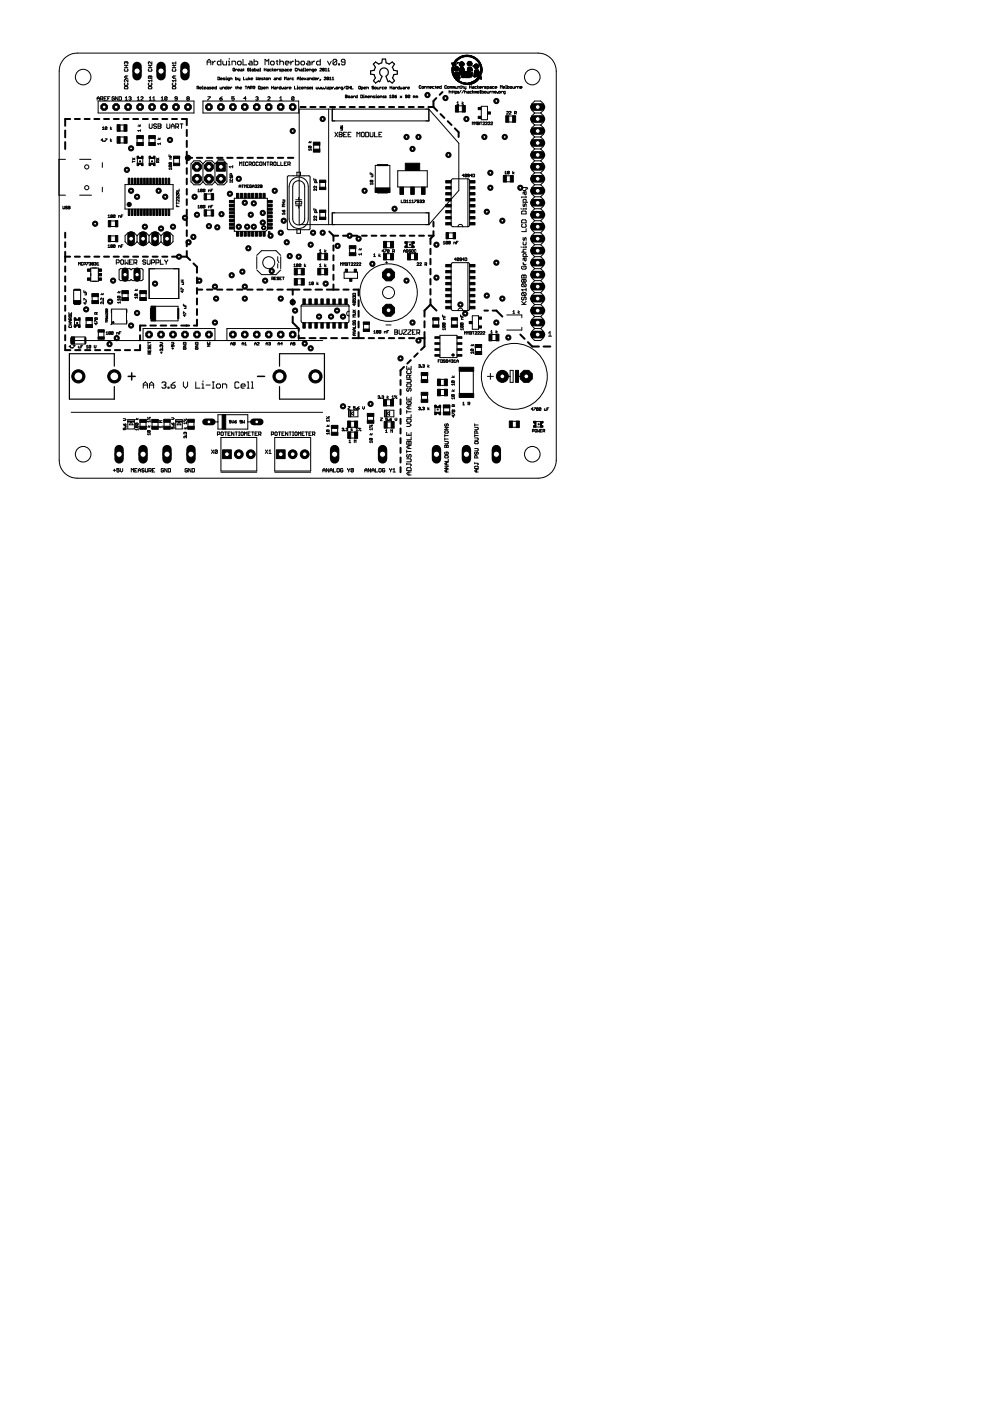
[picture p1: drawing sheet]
<svg xmlns="http://www.w3.org/2000/svg" width="210mm" height="297mm" viewBox="0 0 210 297" stroke-linecap="round" stroke-linejoin="round" font-family="sans-serif">
<g fill="#000" stroke="#000" stroke-width=".21">
<path d="M88.9 18.3v.3zM88.9 18.6l.1 .1zM88.9 18.3l.1-.1zM89 18.7h.2zM89 18.2h.2zM89.3 18.6l-.1 .1zM89.2 18.2l.1 .1zM89.5 18.4v.2zM89.5 18.6v.1zM89.5 18.7h.2zM89.8 18.6l-.1 .1zM89.5 18.4h.2z"/>
<path d="M89.8 18.4v.2zM89.7 18.4h.1zM90 18.4v.3zM90 18.4h.3zM90.3 18.4h.1zM90.4 18.4v.3zM90.6 18.4v.3zM90.6 18.4h.2zM90.8 18.4h.1zM90.9 18.4v.3zM91.1 18.4v.2zM91.1 18.4h.1z"/>
<path d="M91.1 18.6l.1 .1zM91.2 18.4h.2zM91.2 18.7h.2zM91.4 18.4h.1zM91.1 18.5h.4zM91.7 18.4v.2zM91.7 18.6l.1 .1zM91.8 18.4h-.1zM91.8 18.7h.3zM91.8 18.4h.3zM92.2 18.4h.2zM92.4 18.3v.3z"/>
<path d="M92.4 18.6v.1zM92.6 18.4v.2zM92.6 18.4h.1zM92.6 18.6l.1 .1zM92.7 18.4h.2zM92.7 18.7h.2zM92.9 18.4h.1zM92.6 18.5h.4zM93.2 18.4v.2zM93.2 18.4h.1zM93.2 18.6l.1 .1zM93.3 18.4h.3z"/>
<path d="M93.6 18.2v.5zM93.3 18.7h.3zM94.3 18.3v.3zM94.3 18.6l.1 .1zM94.4 18.2l-.1 .1zM94.4 18.7h.2zM94.4 18.2h.2zM94.7 18.6l-.1 .1zM94.6 18.2l.1 .1zM94.9 18.4v.2zM94.9 18.6l.1 .1zM95 18.7h.1z"/>
<path d="M95 18.4h-.1zM95.1 18.7l.1-.1zM95 18.4h.1zM95.2 19.2v.5zM95.2 19.5l.1-.1zM95.2 18.4v.2zM95.1 18.4h.1zM95.3 19.4h.2zM95.4 18.4v.3zM95.5 19.4l.1 .1zM95.5 18.4h.1zM95.6 18.4v.3z"/>
<path d="M95.6 18.4h.1zM95.6 19.5v.2zM95.7 18.4h.1zM95.8 18.4v.3zM95.8 19.4h.2zM95.9 19.3v.3zM95.9 19.6l.1 .1zM96 18.4v.3zM96.1 18.4h.1zM96.2 19.4h.2zM96.2 18.4v.3zM96.2 18.4h.1z"/>
<path d="M96.3 18.4h.1zM96.3 19.3v.3zM96.3 19.6l.1 .1zM96.4 18.4v.3zM96.5 18.4v.2zM96.5 18.6l.1 .1zM96.5 19.4v.5zM96.5 19.4h.3zM96.6 18.7h.3zM96.8 19.4l.1 .1zM96.5 19.7h.3zM96.9 18.4v.3z"/>
<path d="M96.9 19.5v.1zM96.9 19.6l-.1 .1zM97.1 18.4v.3zM97.1 18.4h.3zM97.4 18.4h.1zM97.7 19.2l-.3 .5zM97.5 18.4v.3zM97.7 18.7h.2zM97.8 18.4v.3zM98.3 19.2l-.4 .5zM98 18.4h.2zM98.1 18.3v.3z"/>
<path d="M98.1 18.6l.1 .1zM98.4 18.4v.2zM98.4 18.6l.1 .1zM98.5 18.7h.3zM98.5 19.2v.5zM98.5 19.5l.1-.1zM98.6 19.4h.2zM98.8 18.4v.4zM98.8 18.8l-.1 .1zM98.8 19.4l.1 .1zM98.9 19.5v.2zM99.1 19.6h.1z"/>
<path d="M99.2 19.4h.1zM99.1 19.6l.1 .1zM99.2 19.6h.2zM99.3 19.4l.1 .1zM99.4 19.5v.2zM99.2 19.7h.2zM99.5 18.2v.5zM99.5 18.4h.4zM99.6 19.5v.1zM99.6 19.6l.1 .1zM99.7 19.4l-.1 .1zM99.7 19.7h.3z"/>
<path d="M99.9 18.2v.5zM99.7 19.4h.3zM100.1 18.6l.1-.1zM100.2 19.2v.5zM100.2 19.6l.3-.2zM100.2 18.4h.2zM100.1 18.6l.1 .1zM100.2 18.5h.3zM100.4 18.4h.1zM100.2 19.6l.3 .1zM100.5 18.4v.3zM100.2 18.7h.3z"/>
<path d="M100.6 19.4v.3zM100.7 18.4v.2zM100.7 18.6l.1 .1zM100.8 18.4h-.1zM100.8 18.7h.2zM100.8 19.4v.1zM100.8 19.5v.2zM100.8 19.5l.1-.1zM100.9 19.4l.1 .1zM100.8 18.4h.2zM101 19.5v.2zM101.2 18.2v.5z"/>
<path d="M101.2 18.5l.3-.1zM101.2 19.5v.1zM101.2 19.5l.1-.1zM101.2 19.6l.1 .1zM101.3 19.4h.2zM101.3 19.7h.2zM101.5 19.4l.1 .1zM101.2 18.5l.3 .2zM101.2 19.6h.4zM101.7 18.4v.2zM101.7 18.4h.1zM101.8 19.7h.2z"/>
<path d="M101.7 18.6l.1 .1zM101.8 18.4h.2zM101.9 19.2v.5zM101.8 18.7h.2zM102 18.4h.1zM101.7 18.5h.4zM102.2 19.2v.5zM102.2 19.7h.2zM102.3 18.4v.3zM102.4 18.4l-.1 .1zM102.5 19.6l-.1 .1zM102.2 19.4h.2z"/>
<path d="M102.5 19.5v.1zM102.4 19.4l.1 .1zM102.7 18.7h.3zM102.7 18.4h.1zM102.7 19.5v.1zM102.7 19.6l.1 .1zM102.7 18.4l.1 .1zM102.8 18.4h.3zM102.8 19.7h.2zM102.8 19.4l-.1 .1zM103 18.7l.1-.1zM102.8 18.5h.2z"/>
<path d="M103.1 19.6l-.1 .1zM102.8 19.4h.2zM103.1 19.5v.1zM103 19.4l.1 .1zM103 18.5l.1 .1zM103.3 19.4v.2zM103.3 19.6l.1 .1zM103.3 18.4v.5zM103.3 18.4h.3zM103.4 19.7h.3zM103.6 18.4h.1zM103.3 18.7h.3z"/>
<path d="M103.7 18.4v.2zM103.7 18.6l-.1 .1zM103.7 19.4v.3zM103.8 18.6l.1-.1zM103.8 19.4v.3zM104 19.4l-.2 .2zM103.9 18.4h.2zM103.8 18.6l.1 .1zM103.9 18.5h.3zM104.1 18.4h.1zM104.2 18.4v.3zM103.9 18.7h.3z"/>
<path d="M104.3 19.4v.3zM104.3 19.4h.3zM104.4 18.4v.2zM104.4 18.6l.1 .1zM104.5 18.4h-.1zM104.5 18.7h.3zM104.6 19.4l.1 .1zM104.7 19.5v.2zM104.5 18.4h.3zM104.9 19.5v.1zM104.9 19.5l.1-.1zM105 18.4v.2z"/>
<path d="M105 18.4h.1zM104.9 19.6l.1 .1zM105 19.4h.1zM105 18.6l.1 .1zM105.1 18.4h.1zM105 19.7h.1zM105.1 19.4l.1 .1zM105.1 18.7h.1zM105.2 18.4h.1zM104.9 19.6h.3zM105 18.5h.3zM105.7 19.5v.1z"/>
<path d="M105.7 19.6l.1 .1zM105.8 19.7h.2zM105.8 19.4l-.1 .1zM106 19.7l.1-.1zM105.8 19.4h.2zM106.1 18.2v.5zM106.1 18.2l.2 .2zM106.1 19.5v.1zM106 19.4l.1 .1zM106.3 19.4v.3zM106.3 19.6l.1-.2zM106.3 18.4l.2-.2z"/>
<path d="M106.5 18.2v.5zM106.7 18.4v.2zM106.7 18.6v.1zM106.7 18.4h.2zM106.7 19.5v.1zM106.7 19.6l.1 .1zM106.7 19.5l.1-.1zM106.8 19.7h.3zM106.7 18.7h.2zM106.9 18.4h.1zM106.7 18.5h.3zM107 19.9l.1-.1z"/>
<path d="M107.1 19.4v.4zM106.8 19.4h.3zM107.2 18.7h.2zM107.3 18.2v.5zM107.6 18.2v.5zM107.6 18.7h.3zM107.9 18.6v.1zM107.6 18.4h.3zM107.9 18.4v.2zM108.1 18.4v.2zM108.1 18.6l.1 .1zM108.2 18.7h.2z"/>
<path d="M108.1 18.4h.1zM108.5 18.6l-.1 .1zM108.2 18.4h.2zM108.5 18.4v.2zM108.4 18.4h.1zM108.7 18.4v.2zM108.7 18.6l.1 .1zM108.8 18.7h.3zM109.1 18.4v.3zM109.3 18.4v.3zM109.3 18.5l.2-.1zM109.7 18.4v.3z"/>
<path d="M109.7 18.4h.3zM110 18.4h.1zM110.1 18.4v.3zM110.3 18.4v.2zM110.3 18.4h.1zM110.3 18.6l.1 .1zM110.4 18.4h.2zM110.4 18.7h.2zM110.6 18.4h.1zM110.3 18.5h.4zM12.5 33.8v7.6zM12.5 33.8h1.4z"/>
<path d="M16.9 33.8h2.4zM20.8 21.4v2.6zM20.8 21.4h20.3zM21.4 29.7h.4zM21.7 34.5v1zM21.7 39.7v1zM21.7 29.4v.6zM21.7 29.4l-.3 .3zM21.7 27.1l.2-.2zM21.7 27.5h.4zM21.9 26.9v.6zM22.3 29.4h.4z"/>
<path d="M22.3 27v.4zM22.4 26.9l-.1 .1zM22.3 27.4l.4-.4zM22.4 26.9h.2zM22.3 27.4l.1 .1zM22.6 26.9l.1 .1zM22.4 27.5h.2zM22.7 29.5l-.4 .4zM22.7 27v.4zM22.6 27.5l.1-.1zM23.4 29.4v.6zM23.4 29.8l.3-.2z"/>
<path d="M23.4 26.9v.6zM23.4 27.3l.3-.2zM23.4 29.8l.3 .2zM23.4 27.3l.3 .2zM25.5 26.5h.8zM25.5 27.8h.8zM25.5 30.3h.8zM25.5 29h.8zM26.5 39.1v5.2zM28.1 34.1v.3zM28.1 33.9l.5-.4zM28.1 33.5l.5 .4z"/>
<path d="M28.1 34.3h.5zM29.1 29.4v.8zM29.1 33.6v1zM29.2 27.7h.6zM29.2 27.7l.2 .2zM29.4 26.5l.2 .2zM29.8 27.5v.4zM29.2 26.7h.6zM29.8 26.5l-.2 .2zM30.3 33.6v1.4zM30.3 29.4v.8zM31.6 29.4v.8z"/>
<path d="M31.7 33.6v1zM32.8 33.6v1.4zM32.9 29.4v.8zM33.1 34.2v.2zM33.1 34.2l.1-.1zM33.1 33.9l.6-.4zM33.1 33.5l.6 .4zM33.2 34.1h.2zM33.4 34.1l.1 .1zM33.4 30.5h.6zM33.5 34.2v.2zM33.7 34.1l-.2 .2z"/>
<path d="M33.4 30.5l.2 .1zM33.1 34.4h.6zM33.6 29.3l.2 .2zM34 30.3v.3zM33.4 29.5h.6zM34 29.3l-.2 .2zM35.8 35.8h.6zM35.8 35.1v.2zM35.9 35l-.1 .1zM35.8 34.6v.2zM35.8 34.6l.1-.1zM35.8 32.8v.4z"/>
<path d="M35.8 35.3l.1 .1zM35.9 35h.4zM35.8 34.8h.1zM35.9 34.5h.4zM35.8 35.8l.2 .2zM36 33.4v.3zM36 33.4h.1zM36.1 33.4h.3zM36.1 33v.2zM35.9 35.4h.4zM36.3 35l.1 .1zM35.9 35l.4 .4z"/>
<path d="M35.9 34.8h.4zM36.3 34.5l.1 .1zM35.9 34.5l.4 .3zM36.4 35.6v.4zM36.4 35.1v.2zM36.3 35.4l.1-.1zM36.4 34.6v.2zM36.4 34.8h-.1zM36 33.7h.4zM35.8 33.2h.6zM26.5 39.1h10.2zM36.8 33.2v1.8z"/>
<path d="M38 33.2v1.8zM40.5 34.7v3.8zM41.1 21.4v2.6zM20.8 24h20.3zM41.1 34.1l-.6 .6zM40.5 38.5l.6 .7zM41.1 39.2h1.3zM41.1 34.1h1.3zM43 21.4v2.6zM43 21.4h20.3zM42.4 34.1l.6 .6zM43 38.5l-.6 .7z"/>
<path d="M43 34.7v3.8zM43.7 34.1l-.7 .6zM43 38.5l.7 .7zM43.7 39.2h1.2zM43.7 34.1h1.2zM44.9 34.1l.7 .6zM45.6 38.5l-.7 .7zM45.6 34.7v3.8zM46.2 34.1l-.6 .6zM45.6 38.5l.6 .7zM46.2 33.8h1.3zM46.2 39.2h1.3z"/>
<path d="M46.2 34.1h1.3zM47.5 34.1l.6 .6zM48.1 34.7v3.8zM48.1 38.5l-.6 .7zM48.8 38.5v.2zM48.8 38v.2zM48.8 38.2l.1 .1zM48.8 37.5v.2zM48.8 37.7h.1zM48.8 36.9v.3zM48.9 36.8l-.1 .1zM48.9 37.9l-.1 .1z"/>
<path d="M48.9 38.3h.3zM48.9 37.4l-.1 .1zM48.9 36.8h.1zM48.9 37.7h.1zM49 37.5v.2zM49 37.5l.1-.1zM49 36.8l.1 .1zM49.1 36.9v.3zM49.3 38.2l-.1 .1zM49.2 37.4l.1 .1zM49.3 38.5v.2zM48.8 38.6h.5z"/>
<path d="M49.3 38v.2zM49.2 37.9l.1 .1zM49.3 37.5v.2zM49.3 37.7h-.1zM48.8 37.2h.5zM50.7 39.4v.4zM50.7 39.4l.2-.2zM50.7 39.5h.4zM50.9 39.2l.2 .2zM51.1 39.4v.4zM51.3 39.2h.3zM51.4 39.2v.6z"/>
<path d="M51.8 39.2v.6zM51.8 39.2l.2 .2zM52 39.4l.2-.2zM52.2 39.2v.6zM52.4 39.2v.6zM52.4 39.8h.3zM52.4 39.5h.2zM52.4 39.2h.3zM52.9 39.3v.4zM52.9 39.7l.1 .1zM53 39.2l-.1 .1zM53 39.8h.2z"/>
<path d="M53 39.2h.2zM53.2 39.8l.1-.1zM53.2 39.2l.1 .1zM53.3 39.5v.2zM53.1 39.5h.2zM53.5 39.4v.4zM53.5 39.4l.2-.2zM53.5 39.5h.4zM53.7 39.2l.2 .2zM53.9 39.4v.4zM54.1 39.3v-.1zM54.1 39.2h.2z"/>
<path d="M54.1 39.7v.1zM54.3 39.2l.1 .1zM54.3 39.5l.1 .1zM54.1 39.8h.2zM54.4 39.4l-.1 .1zM54.3 39.8l.1-.1zM55 39.4l-.4 .4zM54.7 39.2l-.1 .1zM54.7 39.2h.2zM54.6 39.8h.4zM54.9 39.2l.1 .1zM55.2 39.3l.1-.1z"/>
<path d="M55.2 39.6l.1-.1zM55.3 39.2h.2zM55.2 39.7l.1 .1zM55.2 39.4l.1 .1zM55.3 39.5h.2zM55.5 39.2l.1 .1zM55.5 39.5l.1 .1zM55.3 39.8h.2zM55.6 39.4l-.1 .1zM55.5 39.8l.1-.1zM60.9 37.5v11zM61.2 37.3h1z"/>
<path d="M62.9 36.5v.8zM63.3 21.4v2.6zM43 24h20.3zM63.4 23.1v24.5zM63.7 36.5v.8zM62.9 36.5h.8zM62.2 37.3h2.3zM64.6 39.6v6.8zM65.4 39.6v6.8zM65.4 31.7h.6zM65.4 31.1v.2zM65.5 31l-.1 .1z"/>
<path d="M64.5 37.3h1zM65.4 31.3l.1 .1zM65.5 31h.4zM65.4 31.7l.2 .2zM65.7 37.5v11zM65.6 30l.2 .2zM65.5 31.4h.4zM65.9 31l.1 .1zM65.5 31l.4 .4zM66 31.6v.3zM66 31.1v.2zM66 31.3l-.1 .1z"/>
<path d="M65.4 30.2h.6zM66 30l-.2 .2zM66.5 30.8v.8zM66.5 39.6v.2zM66.5 39.8l.2 .1zM66.5 37.8v.4zM66.5 39.6l.2-.1zM66.7 38.5v.2zM66.8 38.4l-.1 .1zM66.8 38.4h.2zM66.8 38v.2zM67 38.4l.1 .1z"/>
<path d="M67.1 39.5v.4zM66.7 39.5l.4 .4zM67.1 38.5v.2zM66.5 38.2h.6zM66.7 38.7h.6zM67.8 30.8v.8zM69 38.3v1.8zM69.7 23.1v24.5zM63.4 23.1h6.3zM70.4 23.1h.6zM70.4 23.1v2.5zM70.4 25.6h.6z"/>
<path d="M69.7 23.1h.7zM70.4 23.1h20.5zM72.2 27.1h.5zM72.2 27.6h.4zM72.2 27v.2zM72.2 26.7h.4zM72.2 26.7l.2 .2zM72.4 27v.2zM72.2 27.3h.4zM72.6 27.4v.1zM72.6 27v.2zM72.6 26.6v.3z"/>
<path d="M78.5 39h.6zM78.5 38.3v.2zM78.5 38.3l.1-.1zM78.5 36.6v.3zM78.5 38.5l.1 .1zM78.6 38.2h.4zM78.5 39l.2 .2zM78.7 37.5h.3zM78.8 36.7v.2zM78.6 38.6h.4zM79 38.2l.1 .1zM78.6 38.2l.4 .4z"/>
<path d="M79 37.5l.1-.1zM79.1 38.8v.4zM79.1 38.3v.2zM79 38.6l.1-.1zM79.1 37.1v.3zM78.7 37.1h.4zM78.5 36.9h.6zM79.6 35.1h3.1zM82.7 35.1v5.7zM84.3 36.2v3.4zM84.3 36.2h6.3zM90.3 25.6h.6z"/>
<path d="M90.6 36.2v3.4zM84.3 39.6h6.3zM90.9 23.1v2.5zM90.3 23.1h.6zM90.9 23.1l6.4 7.3zM70.4 25.6h20.5zM95.7 38.3v9.4zM97.2 22.4h.8zM97.2 23.7h.8zM97.3 30.4v10zM98 37.2h.4zM98.3 36.9v.6z"/>
<path d="M98 37.2l.3-.3zM98.6 37v.4zM98.6 37l.1-.1zM98.6 37.4l.4-.4zM98.7 36.9h.1zM98.6 37.4l.1 .1zM98.8 36.9l.2 .1zM98.7 37.5h.1zM99 37v.4zM98.8 37.5l.2-.1zM99.1 37.4l.1 .1zM99.1 37.1l.1 .1z"/>
<path d="M96 37.9h3.2zM99.2 37.5h.2zM99.1 37l.1-.1zM99.2 37.2h.3zM99.4 37.5l.1-.1zM99.2 36.9h.2zM99.5 37v.4zM99.4 36.9l.1 .1zM99.7 37.2h.4zM100 36.9v.6zM100 36.9l-.3 .3zM100.1 25.9v.5z"/>
<path d="M100.1 25.9l.2 .2zM100.2 36.9v.6zM100.2 37.5h.3zM100.5 25.9l-.2 .2zM100.5 25.9v.5zM100.5 37.5l.1-.1zM100.2 36.9h.3zM100.6 37v.4zM100.5 36.9l.1 .1zM100.7 25.9v.5zM100.7 25.9l.2 .2zM101.1 25.9l-.2 .2z"/>
<path d="M101.1 25.9v.5zM101.3 25.9v.5zM101.3 25.9h.2zM101.3 26.2h.2zM101.5 25.9l.1 .1zM101.5 26.2h.1zM101.3 26.4h.2zM101.6 26.1l-.1 .1zM101.6 26.4h-.1zM101.8 25.9h.4zM102 25.9v.5zM102 22.5v2.9z"/>
<path d="M102 22.5h1.4zM102.7 26.1l-.3 .3zM102.5 25.9l-.1 .1zM102.5 25.9h.2zM102.4 26.4h.3zM102.7 25.9v.1zM102.9 26.4l.4-.3zM102.9 26l.1-.1zM103 25.9h.2zM102.9 26.4h.4zM103.2 25.9l.1 .1zM102 25.4h1.4z"/>
<path d="M103.4 22.5v2.9zM103.5 26.4l.4-.3zM103.6 25.9l-.1 .1zM103.6 25.9h.2zM103.5 26.4h.4zM103.8 25.9l.1 .1zM104.1 26.4l.3-.3zM104.1 26l.1-.1zM104.2 25.9h.2zM104.1 26.4h.3zM104.4 25.9v.1zM107.9 24.6h.8z"/>
<path d="M107.9 25.9h.8zM107.4 38.5h.8zM107.4 37.3h.8zM112.7 24.6v1.3zM112.7 24.6l.7-.6zM112.7 27.1v1.3zM112.7 27.1l.7-.6zM112.7 25.9l.7 .6zM112.7 32.2v1.3zM112.7 32.2l.7-.6zM112.7 29.7v1.2zM112.7 29.7l.7-.7z"/>
<path d="M112.7 34.7v1.3zM112.7 34.7l.7-.6zM112.7 33.5l.7 .6zM112.7 39.8l.7-.6zM112.7 37.3v1.2zM112.7 37.3l.7-.7zM112.7 22.1v1.2zM112.7 22.1l.7-.7zM112.7 23.3l.7 .7zM113.4 24h1.2zM112.7 28.4l.7 .6zM113.4 26.5h1.2z"/>
<path d="M113.4 31.6h1.2zM112.7 30.9l.7 .7zM113.4 29h1.2zM112.7 36l.7 .6zM113.4 34.1h1.2zM113.4 39.2h1.2zM112.7 38.5l.7 .7zM113.4 36.6h1.2zM113.4 21.4h1.2zM114.6 24l.7 .6zM114.6 26.5l.7 .6zM114.6 26.5l.7-.6z"/>
<path d="M114.6 31.6l.7 .6zM114.6 29l.7 .7zM114.6 34.1l.7 .6zM114.6 34.1l.7-.6zM114.6 39.2l.7 .6zM114.6 36.6l.7 .7zM114.6 21.4l.7 .7zM114.6 24l.7-.7zM115.3 27.1v1.3zM115.3 28.4l-.7 .6zM115.3 24.6v1.3zM115.3 29.7v1.2z"/>
<path d="M115.3 30.9l-.7 .7zM115.3 34.7v1.3zM115.3 36l-.7 .6zM115.3 32.2v1.3zM115.3 37.3v1.2zM115.3 38.5l-.7 .7zM115.3 39.8v1.3zM115.3 22.1v1.2zM12.5 41.4h1.4zM13.3 43.7v.5zM13.3 44.2l.1 .1zM13.4 44.3h.2z"/>
<path d="M13.6 44.3l.1-.1zM13.7 43.7v.5zM13.9 43.9l.1 .1zM14 43.7l-.1 .1zM14 44h.2zM13.9 44.2l.1 .1zM14 43.7h.2zM14.2 44l.1 .1zM14 44.3h.2zM14.2 43.7l.1 .1zM14.3 44.2l-.1 .1zM14.5 43.7v.6z"/>
<path d="M14.5 43.7h.2zM14.5 44h.2zM14.7 43.7l.1 .1zM14.7 44l.1 .1zM14.5 44.3h.2zM14.7 44l.1-.1zM14.7 44.3l.1-.1zM16.7 55.6v.6zM16.7 55.6l.1 .2zM16.8 55.8l.2-.2zM17 55.6v.6zM17.2 55.8v.3z"/>
<path d="M17.2 56.1l.1 .1zM17.3 55.6l-.1 .2zM17.3 56.2h.2zM17.3 55.6h.2zM17.6 56.1l-.1 .1zM17.5 55.6l.1 .2zM17.8 55.6v.6zM17.8 55.6h.3zM18.1 55.6l.1 .2zM17.8 56h.3zM18.2 55.8v.1zM18.2 55.9l-.1 .1z"/>
<path d="M18.4 55.6h.3zM18.7 55.8l-.3 .3zM19 55.6l-.1 .2zM19 55.6h.2zM18.9 56.1l.1 .1zM19.2 55.6l.1 .2zM19.2 55.9l.1 .1zM19 56.2h.2zM19.2 58v.5zM19.2 56.8v2.8zM19.2 56.8h1.6zM19.2 59.6h1.6z"/>
<path d="M19.2 55.9l.1-.1zM19.3 56.1l-.1 .1zM16.9 41.4h2.5zM19.6 55.6l-.1 .2zM19.6 55.9l-.1 .1zM19.6 55.6h.1zM19.5 56.1l.1 .1zM19.5 55.8l.1 .1zM19.6 55.9h.1zM19.6 56.8h.9zM19.7 55.6l.1 .2zM19.7 55.9l.1 .1z"/>
<path d="M19.6 56.2h.1zM19.8 55.8l-.1 .1zM19.8 56.1l-.1 .1zM20.1 55.6l-.1 .2zM20.1 55.6h.2zM20 56.1l.1 .1zM20.3 55.6l.1 .2zM20.3 55.9l.1 .1zM20.1 56.2h.2zM20.3 55.9l.1-.1zM20.4 56.1l-.1 .1zM19.6 59.6h.9z"/>
<path d="M20.8 55.6l-.2 .2zM20.6 56.2h.4zM20.8 55.6v.6zM20.8 56.8v2.8zM22.9 45.7l.2-.1zM22.9 46.1h.4zM22.9 52.1l.2-.2zM22.9 52.5h.4zM23.1 46.8h1.8zM23.1 50h1.8zM23.1 45.6v.5zM23.1 51.9v.6z"/>
<path d="M23.5 45.7v.3zM23.5 45.7l.1-.1zM23.8 45.7l-.3 .3zM23.5 52v.4zM23.6 51.9l-.1 .1zM23.5 52.4l.3-.4zM23.6 45.6h.1zM23.5 46l.1 .1zM23.6 51.9h.1zM23.5 52.4l.1 .1zM23.7 45.6l.1 .1zM23.6 46.1h.1z"/>
<path d="M23.7 51.9l.1 .1zM23.6 52.5h.1zM23.8 45.7v.3zM23.8 46l-.1 .1zM23.8 52v.4zM23.8 52.4l-.1 .1zM24 45.7v.3zM24 45.7l.1-.1zM24 46l.4-.3zM24 52v.4zM24 52l.1-.1zM24 52.4l.4-.4z"/>
<path d="M24.1 45.6h.2zM24 46l.1 .1zM24.1 51.9h.2zM24 52.4l.1 .1zM24.3 45.6l.1 .1zM24.1 46.1h.2zM24.3 51.9l.1 .1zM24.1 52.5h.2zM24.4 45.7v.3zM24.3 46.1l.1-.1zM24.4 52v.4zM24.4 52.4l-.1 .1z"/>
<path d="M23.1 48h1.8zM23.1 51.2h1.8zM25.1 45.7v.4zM25.1 45.7h.3zM25.1 52.1v.4zM25.1 52.1h.3zM25.3 59.2l.2 .3zM25.3 57.2l.2-.2zM25.3 57.2v2zM25.4 45.7l.1 .1zM25.4 52.1l.1 .1zM25.5 45.8v.3z"/>
<path d="M25.5 52.2v.3zM25.7 45.6v.5zM25.7 45.6h.4zM25.7 45.8h.2zM25.7 51.9v.6zM25.7 51.9h.4zM25.7 52.2h.2zM26.5 44.3h10.2zM26.5 50v1.2zM26.5 50l.7-.7zM26.5 51.2l.7 .7zM27.2 49.3h1.2z"/>
<path d="M25.5 59.5h2zM25.5 57h2zM27.8 57.2l.2-.2zM27.5 57l.3 .2zM27.8 59.2l.2 .3zM27.8 59.2l-.3 .3zM27.2 51.9h1.2zM28.4 51.9l.7-.7zM29.1 50v1.2zM29.1 50l.6-.7zM28.4 49.3l.7 .7zM29.1 51.2l.6 .7z"/>
<path d="M29.7 49.3h1.3zM30.1 59.5l.2-.3zM28 59.5h2.1zM30.1 57l.2 .2zM28 57h2.1zM30.3 57.2v2zM29.7 51.9h1.3zM31 49.3l.6 .7zM31.6 51.2l-.6 .7zM31.6 50v1.2zM31.6 50l.6-.7zM31.6 57h1.2z"/>
<path d="M31.6 57v6.3zM31.6 51.2l.6 .7zM32.2 49.3h1.3zM32.2 51.9h1.3zM33.5 49.3l.6 .7zM34.1 50v1.2zM34.1 50l.7-.7zM34.1 51.2l-.6 .7zM34.1 51.2l.7 .7zM34.8 49.3h1.2zM34.8 51.9h1.2zM36 51.9l.7-.7z"/>
<path d="M36.7 50v1.2zM36 49.3l.7 .7zM36.7 39.1v5.2zM37.4 43.5v.3zM37.4 42.9v.4zM37.4 42.4v.2zM37.4 42.6l.1 .1zM37.4 41.9v.1zM37.4 41.9l.1-.1zM37.4 41.3v.2zM37.4 41.5l.1 .1zM37.4 40.7v.3z"/>
<path d="M37.4 40.7l.1-.1zM37.4 40.4h.6zM37.4 42.4l.1-.1zM37.4 42l.1 .1zM37.4 41.3l.1-.1zM37.5 40.6h.2zM37.6 41.8l.1 .1zM37.7 43.6v.2zM37.7 41.9l.1-.1zM37.7 40.6l.1 .1zM37.8 40.7v.3zM37.8 40.8l.2-.2z"/>
<path d="M37.9 41.8l.1 .1zM36.8 57h1.1zM31.6 57h6.3zM37.4 43.8h.6zM37.4 43.1h.6zM38 42.3v.4zM37.6 42.3l.4 .4zM38 41.9v.1zM38 42l-.1 .1zM38 41.2v.4zM37.6 41.2l.4 .4zM37.4 41h.6z"/>
<path d="M38 40.1v.3zM42 43.7l.1-.2zM42 44.1h.3zM42 40.3l.1-.2zM42 40.7h.3zM42.1 43.5v.6zM42.1 40.1v.6zM42.5 43.6v.4zM42.5 43.6l.1-.1zM42.5 44l.4-.4zM42.5 40.2v.4zM42.5 40.2l.1-.1z"/>
<path d="M42.5 40.6l.4-.4zM42.6 43.5h.2zM42.5 44l.1 .1zM42.6 40.1h.2zM42.5 40.6l.1 .1zM42.8 43.5l.1 .1zM42.6 44.1h.2zM42.8 40.1l.1 .1zM42.6 40.7h.2zM42.9 43.6v.4zM42.9 44l-.1 .1zM42.9 40.2v.4z"/>
<path d="M42.9 40.6l-.1 .1zM43.1 43.6v.4zM43.1 43.6l.1-.1zM43.1 44l.4-.4zM43.1 40.2v.4zM43.2 40.1l-.1 .1zM43.1 40.6l.4-.4zM43.2 43.5h.1zM43.1 44l.1 .1zM43.2 40.1h.1zM43.1 40.6l.1 .1zM43.3 43.5l.2 .1z"/>
<path d="M43.2 44.1h.1zM43.3 40.1l.2 .1zM43.2 40.7h.1zM43.4 44.6h1.8zM43.4 41.1h1.8zM43.5 43.6v.4zM43.3 44.1l.2-.1zM43.5 40.2v.4zM43.3 40.7l.2-.1zM44.2 43.7v.4zM44.2 43.7h.3zM44.2 40.3v.4z"/>
<path d="M44.2 40.3h.3zM44.5 43.7l.1 .1zM44.5 40.3l.1 .1zM44.6 43.8v.3zM44.6 40.4v.3zM44.7 43.5v.6zM44.7 43.5h.4zM44.7 43.8h.2zM44.7 40.1v.6zM44.7 40.1h.4zM44.7 40.4h.2zM43.4 45.8h1.8z"/>
<path d="M43.4 42.3h1.8zM49.7 42v7zM49.7 42h7zM54.4 54.4v2.5zM54.4 54.1l1.1-1zM55.5 53.1h3zM54.4 57.2l1.1 1zM49.7 49h6.6zM56.3 49l.4-.3zM56.7 42v6.7zM57.6 58.8v.5zM57.6 58.8h.3z"/>
<path d="M57.8 59.1l.2 .2zM57.9 58.8h.1zM57.6 59.1h.3zM58 58.8v.2zM58 59l-.1 .1zM58.2 58.8v.5zM58.2 59.3h.4zM58.2 59h.2zM55.5 58.2h3zM58.5 53.1l1 1zM58.2 58.8h.4zM58.8 58.9v.1z"/>
<path d="M58.8 59h.2zM58.8 59.2v.1zM58.9 54.4v.8zM58.9 55.2l.2 .5zM58.9 55.9v.9zM58.8 58.8h.2zM59 59l.1 .1zM58.8 59.3h.2zM59 58.8h.1zM59 59.3l.1-.1zM59.3 58.8v.5zM59.3 59.3h.4z"/>
<path d="M59.3 59h.2zM59.5 54.4v2.5zM59.5 57.2l-1 1zM59.3 58.8h.4zM59.8 45.3h.6zM59.8 44.6l.1 .2zM59.8 43.8l.2-.2zM59.8 43.5h.6zM59.8 42.9h.6zM59.9 58.8h.4zM59.9 44.8l.2 .2zM59.8 45.3l.2 .2z"/>
<path d="M59.8 43.5l.2 .1zM60 42.3v.4zM60 42.3l.4 .4zM60.1 58.8v.5zM60.1 45h.2zM60.1 44.7v.3zM60.1 42.9v.4zM60.2 44.6l-.1 .1zM60.4 44.9l-.1 .1zM60.4 45.1v.4zM60.4 44.7v.2zM60.3 44.6l.1 .1z"/>
<path d="M59.8 43.8h.6zM59.8 43.3h.6zM60.4 42.3v.4zM61.3 39.6v6.8zM62.1 39.6v6.8zM61.2 48.7h1zM62.3 56.2l.2-.2zM62.3 56.5h.4zM62.5 56v.5zM62.7 42.7v.5zM62.7 43.2h1.3zM62.9 56.1v.3z"/>
<path d="M62.9 56v.1zM63.2 56.1l-.3 .3zM62.2 48.7h.7zM62.9 48.7v.8zM62.9 56h.2zM62.9 56.4v.1zM63.1 59.1h.8zM63.1 57h.8zM63.1 58.2h.8zM63.1 56l.1 .1zM62.9 56.5h.2zM63.2 56.1v.3z"/>
<path d="M63.2 56.4l-.1 .1zM62.7 42.4h.6zM63.3 41.8v.6zM62.7 43.6h.6zM63.3 43.6v.5zM63.4 56.1v.3zM63.4 56.1l.1-.1zM63.4 56.4l.4-.3zM63.5 56h.2zM63.4 56.4l.1 .1zM62.9 49.5h.8zM62.9 48.7h.8z"/>
<path d="M63.7 48.7v.8zM63.7 56l.1 .1zM63.5 56.5h.2zM63.8 56.1v.3zM63.8 56.4l-.1 .1zM62.7 42.7h1.3zM64 42.7v.5zM63.3 42.4h.7zM63.3 43.6h.7zM63.7 48.7h.8zM64.5 56v.5zM64.5 56.3l.3-.1z"/>
<path d="M64.5 56.3l.3 .2zM64.5 48.7h1zM65.5 60l.2-.2zM65.7 59.8v.6zM66.2 59.8l-.1 .1zM66.2 59.8h.2zM66.4 59.8l.1 .1zM66.5 59.9v.4zM66.5 46.5v.2zM66.5 46.7l.2 .1zM66.5 45.9v.2zM66.5 46.1l.2 .1z"/>
<path d="M66.5 44.2v.3zM66.5 40.1v.2zM66.5 40.3l.2 .1zM66.5 46.5l.2-.1zM66.5 45.9l.2-.1zM66.5 40.1l.2-.1zM66.7 44.8v.3zM66.8 44.7l-.1 .1zM66.8 44.7h.2zM66.8 44.3v.2zM67 44.7l.1 .1zM67.1 46.4v.4z"/>
<path d="M66.7 46.4l.4 .4zM67.1 45.8v.4zM66.7 45.8l.4 .4zM67.1 44.8v.3zM66.5 44.5h.6zM67.1 40v.4zM66.7 40l.4 .4zM66.7 45.1h.6zM67.7 56.2l.2-.2zM67.7 56.5h.4zM67.7 53.1l.2-.2zM67.7 53.5h.4z"/>
<path d="M67.8 44.6v1.9zM67.8 38.3v1.8zM67.9 56v.5zM67.9 52.9v.6zM68 58.2h.8zM68 57h.8zM68 55.1h.8zM68 53.8h.8zM68.9 56v.5zM68.9 56.3l.3-.1zM68.9 52.9v.6zM68.9 53.3l.3-.2z"/>
<path d="M69 44.6v1.9zM68.9 56.3l.3 .2zM68.9 53.3l.3 .2zM63.4 47.6h6.3zM70.4 45.1h.6zM70.4 45.1v2.5zM70.4 47.6h.6zM69.7 47.6h.7zM70.4 45.1h20.5zM72.2 55.7v.6zM72.2 55.7l.2 .2zM72.4 55.9l.2-.2z"/>
<path d="M72.6 55.7v.6zM72.8 55.7v.6zM72.8 55.7l.2 .2zM73 57.7v1.3zM73 57.7h2.8zM73.1 55.7l-.1 .2zM73.1 55.7v.6zM73.3 55.7v.6zM73.3 55.7h.3zM73.3 56h.3zM73.6 55.7l.1 .1zM73.6 56l.1 .1z"/>
<path d="M73.3 56.3h.3zM73.6 56l.1-.1zM73.7 56.2l-.1 .1zM73.9 55.7h.4zM74.1 55.7v.6zM74.1 52.7v.9zM74.8 55.9l-.4 .4zM74.5 55.7l-.1 .1zM74.5 55.7h.2zM74.4 56.3h.4zM74.7 55.7l.1 .1zM75.4 55.9l-.4 .4z"/>
<path d="M75.1 55.7l-.1 .1zM75.1 55.7h.2zM75 56.3h.4zM75.3 55.7l.1 .1zM75.4 52.7v.9zM75.6 56.3l.3-.4zM75.7 55.7l-.1 .1zM75.8 57.7v1.3zM73 59h2.8zM75.7 55.7h.2zM75.6 56.3h.3zM75.9 55.7v.1z"/>
<path d="M76.1 53.9h.5zM76.5 55.9l-.4 .4zM76.2 55.7l-.1 .1zM76.1 53.9l.1 .2zM76.2 55.7h.2zM76.2 52.7l.2 .3zM76.1 56.3h.4zM76.4 55.7l.1 .1zM76.6 53.7v.4zM76.1 53h.5zM76.6 52.7l-.2 .3zM79.2 54l.2-.2z"/>
<path d="M79.2 54.4h.4zM79.4 53.8v.6zM79.6 35.1v5.7zM80.3 53.8v.6zM80.3 54.2l.3-.2zM80.3 54.2l.3 .2zM81 53.2h.4zM81.3 52.9v.6zM81.3 52.9l-.3 .3zM81.6 52.9h.3zM81.9 53l-.3 .4zM82 51.2h.8z"/>
<path d="M82 52.5h.8zM82 53.8h.8zM82 55.1h.8zM82.1 53v.4zM82.1 53l.1-.1zM82.1 53.4l.4-.4zM82.2 52.9h.2zM82.1 53.4l.1 .1zM82.4 52.9l.1 .1zM82.2 53.5h.2zM82.5 53v.4zM82.5 53.4l-.1 .1z"/>
<path d="M79.6 40.8h3.1zM83.2 52.9v.6zM83.2 52.9h.3zM83.4 53.3l.2 .2zM83.5 52.9l.1 .1zM83.2 53.3h.3zM83.6 53v.2zM83.6 53.2l-.1 .1zM85.1 42.4v.6zM85.1 43h.3zM85.6 53.1v.4zM85.6 53.1l.2-.2z"/>
<path d="M85.6 53.2h.4zM85.6 42.4v.6zM85.6 43h.3zM85.8 52.9l.2 .2zM85.9 43l.1-.1zM85.6 42.4h.3zM86 53.1v.4zM86 42.5v.4zM85.9 42.4l.1 .1zM86.1 53.1l.1 .1zM86.2 42.6l.2-.2zM86.2 43h.4z"/>
<path d="M86.2 52.9l-.1 .1zM86.2 53.2h.2zM86.1 53.4l.1 .1zM86.3 51.3h1.5zM86.4 42.4v.6zM86.2 52.9h.2zM86.4 53.2l.1 .1zM86.2 53.5h.2zM86.4 52.9l.1 .1zM86.5 53.4l-.1 .1zM86.7 53.1l.1 .1zM86.8 42.6l.2-.2z"/>
<path d="M86.8 43h.3zM86.8 52.9l-.1 .1zM86.8 53.2h.2zM86.7 53.4l.1 .1zM87 42.4v.6zM86.8 52.9h.2zM87 53.2l.1 .1zM86.8 53.5h.2zM87 52.9l.1 .1zM87 53.5l.1-.1zM87.3 53v.4zM87.3 53.4l.1 .1z"/>
<path d="M87.3 42.6l.2-.2zM87.3 43h.4zM86.3 52.5h1.1zM87.4 52.9l-.1 .1zM87.4 53.5h.1zM87.5 42.4v.6zM87.4 52.9h.1zM87.6 53.4l-.1 .1zM87.6 53v.4zM87.5 52.9l.1 .1zM87.8 53v.4zM87.8 53.4l.1 .1z"/>
<path d="M87.1 55.1h.8zM87.1 53.8h.8zM87.9 42.4h.3zM87.9 52.9l-.1 .1zM87.9 53.5h.2zM87.9 52.9h.2zM88.1 53.5l.1-.1zM88.1 52.9l.1 .1zM88.2 42.5l-.3 .4zM88.8 55.9l-.4 .4zM88.4 42.6l.1 .1zM88.5 55.7l-.1 .1z"/>
<path d="M88.4 42.5l.1-.1zM88.5 42.7h.2zM88.4 42.9l.1 .1zM88.5 55.7h.2zM88.5 42.4h.2zM88.7 42.7l.1 .1zM88.5 43h.2zM88.4 56.3h.4zM88.7 55.7l.1 .1zM88.7 42.4l.1 .1zM88.7 43l.1-.1zM89.3 55.9l-.3 .4z"/>
<path d="M89 42.5l.1-.1zM89.1 55.7l-.1 .1zM89.1 42.4h.2zM89 42.9l.1 .1zM89.1 55.7h.2zM89.3 42.4l.1 .1zM89.3 42.7l.1 .1zM89.1 43h.2zM89 56.3h.3zM89.3 55.7v.1zM89.4 42.6l-.1 .1zM89.4 42.9l-.1 .1z"/>
<path d="M89.6 42.5l.1-.1zM89.7 42.4h.1zM89.6 42.9l.1 .1zM89.8 42.4l.1 .1zM89.8 42.7l.1 .1zM89.7 43h.1zM89.8 42.7l.1-.1zM89.8 43l.1-.1zM90.1 55.7v.6zM90.1 55.7h.3zM90.3 47.6h.6zM90.3 56.1l.2 .2z"/>
<path d="M90.4 55.7l.1 .1zM90.1 56.1h.3zM90.5 55.8v.2zM90.5 56l-.1 .1zM90.9 45.1v2.5zM90.3 45.1h.6zM97.3 40.4l-6.4 7.2zM70.4 47.6h20.5zM94.2 51.2l-.2 .2zM94 51.7h.3zM94.2 51.2v.5zM94.5 51.3v.3z"/>
<path d="M94.5 51.3l.1-.1zM94.5 51.6l.4-.3zM94.6 51.2h.2zM94.5 51.6l.1 .1zM94.7 49.4h1.8zM94.8 51.2l.1 .1zM94.6 51.7h.2zM94.9 51.3v.3zM94.9 51.6l-.1 .1zM95.1 51.3v.3zM95.2 51.2l-.1 .1zM95.1 51.6l.4-.3z"/>
<path d="M95.2 51.2h.2zM95.1 51.6l.1 .1zM95.4 51.2l.1 .1zM95.2 51.7h.2zM95.5 51.3v.3zM95.5 51.6l-.1 .1zM95.7 56.1v9.4zM96 48.1h1.1zM96.2 51.4v.3zM96.2 51.4h.3zM96.4 55h.3zM96.5 51.4h.1z"/>
<path d="M94.7 50.6h1.8zM96.6 51.4v.3zM96.6 54.7v.6zM96.4 55l.2-.3zM96.8 51.2v.5zM96.8 51.2h.4zM96.8 51.4h.2zM96.9 54.8v.4zM97 54.7l-.1 .1zM96.9 55.2l.4-.4zM97 54.7h.2zM96.9 55.2l.1 .1z"/>
<path d="M97.1 48.1h1zM97.2 54.7l.1 .1zM97 55.3h.2zM97.3 54.8v.4zM97.3 55.2l-.1 .1zM97.5 55.2l.1 .1zM97.5 54.9l.1 .1zM97.6 55.3h.2zM97.6 54.7l-.1 .1zM97.6 55h.3zM97.9 55.2l-.1 .1zM97.6 54.7h.2z"/>
<path d="M97.9 54.8v.4zM97.8 54.7l.1 .1zM98 55h.4zM98.1 48.1h1.1zM98.3 54.7v.6zM98.3 54.7l-.3 .3zM98.6 54.7v.6zM98.6 55.3h.3zM99 55.2l-.1 .1zM98.6 54.7h.3zM99 54.8v.4zM98.9 54.7l.1 .1z"/>
<path d="M96 55.7h3.2zM99.2 37.9v10.2zM99.6 38.3v9.4zM112.7 39.8v1.3zM112.7 42.4v1.2zM112.7 42.4l.7-.7zM112.7 41.1l.7 .6zM112.7 47.4v1.3zM112.7 47.4l.7-.6zM112.7 44.9v1.3zM112.7 44.9l.7-.6zM112.7 50v1.2z"/>
<path d="M112.7 50l.7-.7zM112.7 48.7l.7 .6zM112.7 55.1v1.2zM112.7 55.1l.7-.7zM112.7 52.5v1.3zM112.7 52.5l.7-.6zM112.7 57.6v1.3zM112.7 57.6l.7-.6zM112.7 56.3l.7 .7zM112.7 43.6l.7 .7zM113.4 41.7h1.2zM113.4 46.8h1.2z"/>
<path d="M112.7 46.2l.7 .6zM113.4 44.3h1.2zM112.7 51.2l.7 .7zM113.4 49.3h1.2zM113.4 54.4h1.2zM112.7 53.8l.7 .6zM113.4 51.9h1.2zM112.7 58.9l.7 .6zM113.4 57h1.2zM113.4 59.5h1.2zM114.6 41.7l.7 .7zM114.6 41.7l.7-.6z"/>
<path d="M114.6 46.8l.7 .6zM114.6 44.3l.7 .6zM114.6 49.3l.7 .7zM114.6 49.3l.7-.6zM114.6 54.4l.7 .7zM114.6 51.9l.7 .6zM114.6 57l.7 .6zM114.6 57l.7-.7zM114.6 59.5l.7 .6zM115.3 42.4v1.2zM115.3 43.6l-.7 .7zM115.3 44.9v1.3z"/>
<path d="M115.3 46.2l-.7 .6zM115.3 50v1.2zM115.3 51.2l-.7 .7zM115.3 47.4v1.3zM115.3 52.5v1.3zM115.3 53.8l-.7 .6zM115.3 57.6v1.3zM115.3 58.9l-.7 .6zM115.3 55.1v1.2zM14.6 69.2v.1zM14.6 69.3l.1 .1zM14.6 68.5h.6z"/>
<path d="M14.6 68.1l.2-.2zM14.6 67.5v.3zM14.6 67.5l.1-.1zM14.6 66.9v.2zM14.6 67.1l.1 .1zM14.6 66.3v.3zM14.6 66.6h.6zM14.7 73.5h.3zM14.6 69.2l.1-.1zM14.7 69.4h.4zM14.7 67.4h.2zM14.6 66.9l.1-.1z"/>
<path d="M14.7 67.2h.4zM14.6 68.1l.2 .2zM14.8 67.9h.4zM14.9 68.5v.4zM14.9 67.9v.4zM14.9 67.4l.1 .1zM14.9 66.8v.2zM14.9 66.4v.2zM14.9 73.2v.6zM14.9 73.2l-.2 .3zM15 67.5v.3zM15 67.6l.2-.2z"/>
<path d="M15.2 69.3l-.1 .1zM15.1 67.2l.1-.1zM14.9 66.8h.2zM15.1 72.2h53.3zM15.2 71.4h2.9zM15.2 71.4v1.5zM15.2 69.2v.1zM15.1 69.1l.1 .1zM14.6 68.9h.6zM14.8 68.3h.4zM14.6 67.8h.6zM15.2 66.9v.2z"/>
<path d="M15.1 66.8l.1 .1zM15.2 66.3v.3zM15.5 73.2h.4zM15.6 61.5v2.9zM15.6 61.5h1.5zM15.8 67.9v1zM15.5 73.7l.4-.4zM16.6 73.4v.3zM16.6 73.7l.1 .1zM16.7 73.8h.3zM16.9 67.9v1.4zM17 73.4v.4z"/>
<path d="M17.1 61.5v2.9zM15.6 64.4h1.5zM17.2 73.2v.6zM17.2 73.2h.3zM17.2 73.5h.2zM17.8 64.2l.3 .3zM17.8 63.3v.3zM17.8 61.6v.4zM17.9 63.3l.3 .3zM18 62.5h.2zM18.1 71.4v1.5zM15.2 72.9h2.9z"/>
<path d="M18.1 64.1v.4zM18.1 61.8v.2zM18.2 62.5l.1-.1zM18.3 68v.8zM18.5 73.2l-.2 .2zM18.3 73.8h.4zM17.8 64.2h.5zM18.3 62.2v.2zM18 62.2h.3zM17.8 62h.5zM18.5 73.2v.6zM18.9 73.3v.4z"/>
<path d="M19 73.2l-.1 .1zM18.9 73.7l.3-.4zM19 73.2h.2zM18.9 73.7l.1 .1zM19.2 73.2v.1zM19 73.8h.2zM19.2 73.3v.4zM19.2 73.7v.1zM19.5 68v.8zM19.5 62.9v.8zM20 73.2v.4zM20 73.6l.2 .2z"/>
<path d="M20.1 68.6l.3 .3zM20.1 67.9v.4zM20.1 67.5v.1zM20.1 67.5l.1-.1zM20.1 66.3v.3zM20.1 66.3h.1zM20.2 73.8l.2-.2zM20.2 67.9l.4 .4zM20.1 67.6l.1 .1zM20.2 67.4h.4zM20.2 66.3h.2zM20.4 68.5v.4z"/>
<path d="M20.4 66.3h.1zM20.4 73.2v.4zM20.5 66.3v.3zM20.7 66.3l-.2 .1zM20.2 67.7h.4zM20.6 67.4l.1 .1zM20.2 67.4l.4 .3zM20.1 68.6h.6zM20.7 67.5v.1zM20.6 67.7l.1-.1zM20.1 66.6h.6zM20.8 62.9v.8z"/>
<path d="M20.8 70v1.8zM21.4 64.1v.2zM21.4 64.3l.1 .1zM21.4 63.3v.2zM21.4 63.5l.1 .1zM21.4 64.1h.1zM21.5 63.2l-.1 .1zM21.5 62.2l.2 .3zM21.9 64.1v.3zM21.5 64.1l.4 .3zM21.9 63.2v.4zM21.5 63.2l.4 .4z"/>
<path d="M21.4 62.5h.5zM21.9 62.2l-.2 .3zM22 70v1.8zM22.5 70.5l.2-.2zM22.5 70.9h.4zM22.7 70.3v.6zM23.1 70.4v.4zM23.1 70.4l.1-.1zM23.1 70.8l.3-.4zM23.2 70.3h.1zM23.1 70.8l.1 .1zM23.3 70.3l.1 .1z"/>
<path d="M23.2 70.9h.1zM23.4 70.4v.4zM23.4 70.8l-.1 .1zM23.5 68.9l.2-.3zM23.6 65.6v.7zM23.6 70.4v.4zM23.6 70.4l.1-.1zM24 70.4l-.4 .4zM23.7 65.5h3.1zM23.7 65.5v3.2zM23.7 70.3h.2zM23.6 70.8l.1 .1z"/>
<path d="M23.9 70.3l.1 .1zM23.7 70.9h.2zM24 70.4v.4zM24 70.8l-.1 .1zM24.7 70.5v.4zM24.7 70.5h.3zM24.9 64.1h.6zM24.9 63.5h.6zM24.9 62.9v.2zM24.9 62.9l.1-.1zM24.9 63.1l.1 .1zM25 62.8h.4z"/>
<path d="M25 70.5l.1 .1zM24.9 64.1l.2 .2zM24.9 63.5l.2 .2zM25.1 70.6v.3zM25.1 61.8l.2 .3zM25.3 70.3v.6zM25.3 70.3h.4zM25.3 70.6h.2zM25 63.2h.4zM25.4 62.8l.1 .1zM25 62.8l.4 .4zM25.5 63.9v.4z"/>
<path d="M25.5 63.4v.3zM25.5 62.9v.2zM25.5 63.1l-.1 .1zM24.9 62.1h.6zM25.5 61.8l-.2 .3zM25.9 62.3v.8zM26.8 65.5v3.2zM23.7 68.7h3.1zM26.9 65.6v.7zM26.9 67.9v.7zM27.2 62.3v.8zM28.6 63.1h.5z"/>
<path d="M28.6 62.4v.2zM28.7 62.3l-.1 .1zM28.6 62.6l.1 .1zM28.7 62.3h.3zM28.6 63.1l.2 .2zM28.8 61.3l.2 .3zM28.7 62.7h.3zM29 62.3l.1 .1zM28.7 62.3l.3 .4zM29.1 62.9v.4zM29.1 62.4v.2zM29.1 62.6l-.1 .1z"/>
<path d="M28.6 61.6h.5zM29.1 61.3l-.1 .3zM29.7 62.3v.8zM30.3 69.7v2.5zM30.3 69.7h15.3zM31 62.3v.8zM31.6 63.3h1.2zM31.6 63.3h6.3zM32 64.9h5.7zM32 64.9v3.1zM36.8 63.3h1.1zM37.7 64.9v3.1z"/>
<path d="M32 68h5.7zM37.9 57v6.3zM38.9 66.8l.3 .3zM38.9 66.1v.4zM38.9 64.5v.3zM39 66.1l.3 .4zM39.1 65.4h.2zM39.2 66.7v.4zM39.2 64.7v.1zM39.3 65.4l.1-.1zM38.9 66.8h.5zM39.4 65v.3z"/>
<path d="M39.1 65h.3zM38.9 64.8h.5zM45.6 69.7v2.5zM30.3 72.2h15.3zM48.1 69.7v2.5zM48.1 69.7h15.2zM63.1 60.4h.8zM63.3 69.7v2.5zM48.1 72.2h15.2zM63.8 64.9v3.2zM64.2 68.4h9.4zM65.5 60.4h.4z"/>
<path d="M66.1 59.9v.4zM66.1 60.3l.4-.4zM66.1 60.3l.1 .1zM66.2 60.4h.2zM66.5 60.3l-.1 .1zM67.2 59.8v.6zM67.2 60.2l.3-.2zM67.2 60.2l.3 .2zM64.2 64.5h9.4zM74 67v1.1zM74 66v1zM74 64.9v1.1z"/>
<path d="M63.8 64.9h10.2zM74.8 64.5l.3 .3zM74.8 64v.2zM74.9 63.9l-.1 .1zM74.8 63.3v.4zM74.8 63.7h.3zM74.8 62.8v.2zM74.9 62.7l-.1 .1zM74.8 62.6h.6zM74.8 62.3v.3zM74.8 64.2h.1zM74.9 63.9h.4z"/>
<path d="M74.8 63l.1 .1zM74.8 62.3l.1-.1zM75 63.4l.1-.1zM75 62.7l.1 .1zM75.1 64.4v.4zM75 63.5l.1 .2zM75.1 63.3h.2zM75.2 62.7l-.1 .1zM74.9 64.2h.4zM75.3 63.9l.1 .1zM74.9 63.9l.4 .3zM75.3 63.3l.1 .1z"/>
<path d="M75.3 62.7l.1 .1zM74.9 62.2h.4zM74.8 64.5h.6zM75.4 64v.2zM75.4 64.2h-.1zM75.4 63.4v.2zM75.4 63.6l-.1 .1zM75.4 62.8v.2zM75.4 63l-.1 .1zM75.4 62.3v.3zM75.3 62.2l.1 .1zM77.1 68.3v1.9z"/>
<path d="M78.3 68.3v1.9zM79.2 70.3l.2-.2zM79.2 70.6h.4zM79.4 70.1v.5zM79.8 70.2v.3zM79.8 70.2l.1-.1zM80.2 70.2l-.4 .3zM79.9 70.1h.2zM79.8 70.5l.1 .1zM80.1 70.1l.1 .1zM79.9 70.6h.2zM80.2 70.2v.3z"/>
<path d="M80.2 70.5l-.1 .1zM80.4 70.2v.3zM80.4 70.2l.1-.1zM80.4 70.5l.4-.3zM80.5 70.1h.1zM80.4 70.5l.1 .1zM80.6 70.1l.2 .1zM80.5 70.6h.1zM80.8 70.2v.3zM80.6 70.6l.2-.1zM81.5 70.3v.3zM81.5 70.3h.3z"/>
<path d="M81.8 70.3l.1 .1zM81.9 70.4v.2zM82.1 70.1v.5zM82.1 70.1h.3zM82.1 70.4h.1zM88.8 77.4l.1-.1zM88.9 77.3h.1zM88.8 77.8l.1 .1zM89 77.3l.1 .1zM89 77.6l.1 .1zM88.9 77.9h.1zM89 77.6l.1-.1z"/>
<path d="M89 77.9l.1-.1zM89.4 79.7v.8zM89.6 77.4l.1-.1zM89.7 77.3h.2zM89.6 77.8l.1 .1zM89.9 77.3l.1 .1zM89.9 77.6l.1 .1zM89.7 77.9h.2zM89.9 77.6l.1-.1zM89.9 77.9l.1-.1zM90.6 79.7v.8zM90.7 77.3v.6z"/>
<path d="M90.7 77.7l.3-.2zM90.7 77.7l.3 .2zM91.8 67.5v1.8zM92.9 76.3v.5zM92.9 76.3h.4zM92.9 76.6h.2zM93 67.5v1.8zM93.3 75.8h3.6zM93.3 71.1v4.7zM93.5 76.3v.5zM93.5 76.8h.2zM93.7 76.8h.1z"/>
<path d="M93.5 76.3h.2zM93.8 69.8h.6zM93.8 69.1v.2zM93.8 69.1l.1-.1zM93.8 68.6v.1zM93.8 68.6l.1-.1zM93.8 66.8v.4zM93.8 76.4v.4zM93.7 76.3l.1 .1zM93.8 69.3l.1 .1zM93.9 69h.4zM93.8 68.7l.1 .1z"/>
<path d="M93.9 68.5h.4zM93.8 69.8l.2 .2zM94 67.4v.3zM94 67.4h.1zM94 76.5l.1 .1zM94.1 76.3l-.1 .1zM94.1 76.6h.2zM94 76.8h.1zM94.1 67.4h.3zM94.1 67v.2zM93.9 69.4h.4zM94.3 69l.1 .1z"/>
<path d="M93.9 69l.4 .4zM93.9 68.8h.4zM94.3 68.5l.1 .1zM93.9 68.5l.4 .3zM94.1 76.3h.2zM94.3 76.6h.1zM94.1 76.8h.2zM94.4 69.6v.4zM94.4 69.1v.2zM94.4 69.3l-.1 .1zM94.4 68.6v.1zM94.3 68.8l.1-.1z"/>
<path d="M94 67.7h.4zM93.8 67.2h.6zM94.3 76.3l.1 .1zM94.3 76.8h.1zM94.6 76.8h.1zM94.6 76.5l.1 .1zM94.7 76.8h.2zM94.6 76.4l.1-.1zM94.7 76.6h.3zM94.9 76.8h.1zM94.7 76.3h.2zM95 76.4v.4z"/>
<path d="M94.9 76.3l.1 .1zM95.1 76.6h.4zM95.4 76.3v.5zM95.1 76.6l.3-.3zM95.7 76.4l.1-.1zM95.8 67.5v1.8zM95.8 76.3h.2zM95.7 76.8h.1zM96 76.3l.1 .1zM96 76.6h.1zM95.8 76.8h.2zM96 65.8h1.1z"/>
<path d="M96.1 76.5l-.1 .1zM96.1 76.8h-.1zM96.3 76.5l.2-.2zM96.3 76.8h.3zM96.3 79.7l-.2 .3zM96.5 76.3v.5zM96.8 76.5v.3zM96.8 76.5l.2-.2zM96.8 76.6h.4zM93.3 71.1h3.6zM96.9 71.1v4.7zM96.9 67.5v1.8z"/>
<path d="M97 76.3l.2 .2zM97.1 65.8h1zM97.2 76.5v.3zM97.6 69.8h.6zM97.6 69.1v.2zM97.6 69.1l.1-.1zM97.6 68.6v.1zM97.6 68.6l.1-.1zM97.6 66.8v.4zM97.6 69.3l.1 .1zM97.7 69h.4zM97.6 68.7l.1 .1z"/>
<path d="M97.7 68.5h.4zM97.6 69.8l.2 .2zM97.8 67.4v.3zM97.8 67.4h.1zM97.9 67.4h.3zM97.9 67v.2zM97.7 69.4h.4zM98.1 69l.1 .1zM97.7 69l.4 .4zM97.7 68.8h.4zM98.1 68.5l.1 .1zM97.7 68.5l.4 .3z"/>
<path d="M98.1 65.8h1.1zM98.2 69.6v.4zM98.2 69.1v.2zM98.2 69.3l-.1 .1zM98.2 68.6v.1zM98.1 68.8l.1-.1zM97.8 67.7h.4zM97.6 67.2h.6zM98.5 70.3v.6zM98.5 70.3l.2 .2zM98.8 70.3l-.1 .2zM98.8 70.3v.6z"/>
<path d="M99 70.3v.6zM99 70.3l.2 .2zM99.2 55.7v10.1zM99.2 70.5l.2-.2zM99.4 70.3v.6zM99.6 56.1v9.4zM99.6 70.3v.6zM99.6 70.3h.3zM99.6 70.6h.3zM99.8 74.8h.6zM99.8 74.1v.2zM99.8 74.1l.1-.1z"/>
<path d="M99.9 70.3l.1 .1zM99.9 70.6l.1 .1zM99.6 70.9h.3zM99.8 74.3l.1 .1zM99.9 74h.4zM99.9 70.6l.1-.1zM99.9 70.9l.1-.1zM99.8 74.8l.2 .2zM100.1 67h1.4zM100.1 67v2.8zM100.2 70.3h.3zM100 73l.2 .3z"/>
<path d="M99.9 74.4h.4zM100.3 74l.1 .1zM99.9 74l.4 .4zM100.4 70.3v.6zM100.4 74.6v.4zM100.4 74.1v.2zM100.4 74.3l-.1 .1zM99.8 73.3h.6zM100.4 73l-.2 .3zM100.7 70.9l.4-.4zM100.8 73.7v.8zM100.8 70.3l-.1 .1z"/>
<path d="M100.8 70.3h.2zM100.7 70.9h.4zM101 70.3l.1 .1zM101.3 70.9l.4-.4zM101.3 70.4l.1-.1zM101.5 67v2.8zM100.1 69.8h1.4zM101.4 70.3h.2zM101.3 70.9h.4zM101.6 70.3l.1 .1zM101.9 70.9l.3-.4zM101.9 70.3v.1z"/>
<path d="M102.1 73.7v.8zM101.9 70.3h.2zM101.9 70.9h.3zM102.1 70.3l.1 .1zM102.4 70.9l.4-.4zM102.4 70.4l.1-.1zM102.5 70.3h.2zM102.4 70.9h.4zM102.7 70.3l.1 .1zM103.3 79.8h1.3zM104.1 70.3l.1-.2zM104.1 70.6h.3z"/>
<path d="M104.2 70.1v.5zM104.3 72.2h.8zM104.3 70.9h.8zM105.2 70.1v.5zM105.2 70.4l.3-.1zM105.2 70.4l.3 .2zM107.4 79.8h.5zM107.9 79.8h.3zM108.2 79.8v1.3zM108.2 78.5v1.3zM108.2 78.5h.6zM109.7 79.8h.5z"/>
<path d="M110.1 79.8h.5zM110.6 66.8v.6zM107.4 66.8h3.2zM110.6 69.4v.6zM107.4 70h3.2zM112.7 62.7v1.2zM112.7 62.7l.7-.7zM112.7 60.1v1.3zM112.7 60.1l.7-.6zM112.7 65.2v1.3zM112.7 65.2l.7-.6zM112.7 63.9l.7 .7z"/>
<path d="M112.7 70.3v1.3zM112.7 70.3l.7-.6zM112.7 67.8v1.2zM112.7 67.8l.7-.7zM112.7 71.6l.7 .6zM113.4 62h1.2zM112.7 61.4l.7 .6zM112.7 66.5l.7 .6zM113.4 64.6h1.2zM113.4 69.7h1.2zM112.7 69l.7 .7zM113.4 67.1h1.2z"/>
<path d="M113.4 72.2h1.2zM114.6 62l.7 .7zM114.6 64.6l.7 .6zM114.6 64.6l.7-.7zM114.6 69.7l.7 .6zM114.6 67.1l.7 .7zM114.6 72.2l.7-.6zM115.3 60.1v1.3zM115.3 61.4l-.7 .6zM115.3 65.2v1.3zM115.3 66.5l-.7 .6zM115.3 62.7v1.2z"/>
<path d="M115.3 67.8v1.2zM115.3 69l-.7 .7zM115.3 70.3v1.3zM26.1 90.7v.4zM26.1 91.1h.3zM26.1 89.9l.1 .2zM26.1 89.2h.4zM26.2 90.1l.2 .2zM26.3 90.8l.1-.1zM26.3 90.9l.1 .2zM26.4 90.7h.2zM26.4 90.3h.2z"/>
<path d="M26.4 90v.3zM26.5 89.9l-.1 .1zM26.5 89.2l.2-.2zM26.1 88.8h.4zM26.6 90.7l.1 .1zM26.6 90.3l.1-.1zM26.7 90.8v.2zM26.6 91.1l.1-.1zM26.7 90v.2zM26.6 89.9l.1 .1zM26.5 88.8l.2 .2zM27.1 89v2z"/>
<path d="M27.1 89h1.4zM27.8 89.5l-.4 .6zM27.8 89.5l.4 .6zM27.4 90.1h.8zM28.5 89v2zM27.1 91h1.4zM28.7 91h.6zM28.7 90.4v.2zM28.7 90.4l.1-.1zM28.7 89.8v.2zM28.7 89.8l.1-.1zM28.7 90.6h.1z"/>
<path d="M28.8 90.3h.4zM28.7 90l.1 .1zM28.8 89.7h.4zM28.7 91l.2 .2zM28.9 88.7l.2 .3zM28.8 90.6h.4zM29.2 90.3l.1 .1zM28.8 90.3l.4 .3zM28.8 90.1h.4zM29.2 89.7l.1 .1zM28.8 89.7l.4 .4zM29.3 90.8v.4z"/>
<path d="M29.3 90.4v.2zM29.2 90.6h.1zM29.3 89.8v.2zM29.2 90.1l.1-.1zM28.7 89h.6zM29.3 88.7l-.2 .3zM29.7 89.6v.8zM31 89.6v.8zM31.3 92h.5zM31.3 91.4v.2zM31.3 91.4l.1-.1zM31.3 89.3h.5z"/>
<path d="M31.3 91.6l.1 .1zM31.4 91.3h.3zM31.3 92l.2 .2zM31.3 89.3l.2 .2zM31.5 90.3l.1 .2zM31.4 91.7h.3zM31.7 91.3l.1 .1zM31.4 91.3l.3 .4zM31.8 91.8v.4zM31.8 91.4v.2zM31.7 91.7l.1-.1zM31.3 90.5h.5z"/>
<path d="M31.8 90.3l-.2 .2zM31.8 89.1v.4zM31.3 88.5l.5 .4zM32.2 89.6v.8zM33.5 89.6v.8zM33.8 90.5h.6zM33.8 89.6l.2-.2zM33.8 89.2h.6zM33.8 90.5l.2 .2zM33.8 89.2l.2 .2zM34.4 90.3v.4zM33.8 89.6h.6z"/>
<path d="M34.8 89.6v.8zM36 89.6v.8zM36.4 90.5v.4zM36.4 90.9h.2zM36.4 89.7v.2zM36.4 88.9h.3zM36.4 89.9l.2 .2zM36.6 90.5v.1zM36.6 90.7v.2zM36.6 90.5h.2zM36.6 90.1h.2zM36.6 89.8v.3z"/>
<path d="M36.7 89.7l-.1 .1zM36.7 88.9l.2-.1zM36.4 88.6h.3zM36.8 90.5l.1 .1zM36.8 90.1l.1-.1zM36.9 90.6v.2zM36.9 90.8l-.1 .1zM36.9 89.8v.2zM36.8 89.7l.1 .1zM36.7 88.6l.2 .2zM37.3 89v2zM37.3 89h1.4z"/>
<path d="M38 89.5l-.5 .6zM38 89.5l.4 .6zM37.5 90.1h.9zM38.7 89v2zM37.3 91h1.4zM39 92.6v.2zM39.1 92.5l-.1 .1zM39 91.8v.1zM39.1 91.7l-.1 .1zM39 89.7h.5zM39 92.8l.1 .1zM39 91.9l.1 .1z"/>
<path d="M39.2 92.5l.1 .1zM39.2 91.7l.1 .1zM39 89.7l.2 .2zM39.3 92.5v.1zM39.3 91.7v.1zM39.2 90.6l.1 .3zM39.5 92.5v.1zM39.5 91.7v.1zM39.5 92.6v.2zM39.5 92.8v.1zM39.5 91.8v.1zM39.5 91.9v.1z"/>
<path d="M39 90.9h.5zM39.5 90.6l-.2 .3zM39.5 89.5v.4zM39 88.9l.5 .4zM39.9 89.6v.8zM41.1 89.6v.8zM46.2 91h6.3zM45.4 89.5h.8zM46.2 87.9v1.6zM46.2 89.5v1.5zM46.8 99.9h7.6zM46.8 92.8v7.1z"/>
<path d="M48.6 89.1v.3zM48.6 89.4l.2-.1zM48.6 89.6l.1 .1zM48.9 89.3l.1 .1zM48.7 89.7h.2zM48.6 89.1h.4zM49 89.4v.2zM49 89.6l-.1 .1zM49.2 89.1v.4zM49.2 89.5l.2 .2zM49.4 89.7l.2-.2zM49.6 89.1v.4z"/>
<path d="M49.8 89.4v.2zM49.8 89.6v.1zM49.8 89.7h.2zM50 89.2l-.2 .2zM50 89.7l.1-.1zM49.8 89.4h.2zM50 89.2l.1-.1zM50 89.4l.1 .1zM50.9 89.1v.3zM50.9 89.4l.2-.1zM50.9 89.6l.1 .1zM51.2 89.3v.1z"/>
<path d="M51 89.7h.2zM50.9 89.1h.3zM51.2 89.4v.2zM51.2 89.6v.1zM51.4 89.1v.6zM51.6 89.5l-.2 .2zM51.6 89.5l.2 .2zM51.8 89.1v.6zM46.2 87.9h6.3zM52.5 89.5v1.5zM52.5 87.9v1.6zM52.5 89.5h.8z"/>
<path d="M54.4 92.8v7.1zM46.8 92.8h7.6zM58.3 99.9h7.6zM58.3 92.8v7.1zM65.9 92.8v7.1zM58.3 92.8h7.6zM15.1 87.4h53.3zM69.2 91.9h.6zM69.2 91.2v.2zM69.2 91.2h.1zM69.2 89.2h.6zM69.2 91.4l.1 .1z"/>
<path d="M69.3 91.2h.4zM69.2 91.9l.2 .2zM69.2 89.2l.2 .2zM69.4 90.1l.2 .3zM69.3 91.5h.4zM69.7 91.2h.1zM69.3 91.2l.4 .3zM69.8 91.7v.4zM69.8 91.2v.2zM69.8 91.4l-.1 .1zM69.2 90.4h.6zM69.8 90.1l-.2 .3z"/>
<path d="M69.8 89v.4zM69.2 88.3l.6 .5zM70.3 90.8v.8zM71.6 90.8v.8zM72.5 90.9l.1-.1zM72.6 90.8h.2zM72.5 91.2l.1 .1zM72.8 90.8l.1 .1zM72.8 91.1h.1zM72.6 91.3h.2zM72.9 91l-.1 .1zM72.9 91.2l-.1 .1z"/>
<path d="M73.3 90.9l.1-.1zM73.4 90.8h.2zM73.3 91.2l.1 .1zM73.6 90.8l.1 .1zM73.6 91.1h.1zM73.4 91.3h.2zM73.6 91.1l.1-.1zM73.6 91.3l.1-.1zM73.8 86.2h.4zM73.8 86.8h.4zM73.9 87h2zM73.9 87v1.4z"/>
<path d="M74 93.5l.2-.2zM74 93.9h.4zM74.2 93.3v.6zM73.8 86.7l.4-.4zM74.4 89.3h.8zM74.4 90.6h.8zM74.4 87.7l.6-.4zM74.5 90.8v.5zM74.5 91.1l.2-.1zM74.5 91.1l.2 .2zM74.9 86.2v.3zM74.9 86.5l.2-.1z"/>
<path d="M75 87.3v.8zM74.4 87.7l.6 .4zM74.9 86.7l.1 .1zM75.1 93.3v.6zM75.1 93.3l.2 .2zM74.4 92.9h.8zM74.4 91.6h.8zM75.2 86.4l.1 .1zM75 86.8h.2zM75.5 93.3l-.2 .2zM74.9 86.2h.4zM75.3 86.5v.2z"/>
<path d="M75.3 86.7l-.1 .1zM75.5 93.3v.6zM75.5 91l.2-.2zM75.5 91.3h.4zM75.7 90.8v.5zM75.8 86.5v.2zM75.8 86.7l.1 .1zM75.9 87v1.4zM73.9 88.4h2zM75.9 86.8h.2zM75.8 86.5l.2-.2zM76.1 86.8l.1-.1z"/>
<path d="M75.8 86.5h.3zM76.5 90.8l-.4 .5zM76 86.3l.2-.1zM76.1 86.5l.1 .1zM76.9 86.2v.4zM76.9 86.6l.2 .2zM77.1 86.8l.2-.2zM77.3 86.2v.4zM77.9 88.3v.8zM78.4 93.7h.5zM78.4 93v.2zM78.4 93l.1-.1z"/>
<path d="M78.4 91h.5zM78.4 93.2l.1 .1zM78.5 92.9h.3zM78.4 93.7l.1 .2zM78.4 91l.1 .2zM78.5 91.9l.2 .3zM78.5 93.3h.3zM78.8 92.9l.1 .1zM78.5 92.9l.3 .4zM78.9 93.5v.4zM78.9 93v.2zM78.8 93.3l.1-.1z"/>
<path d="M78.4 92.2h.5zM78.9 91.9l-.2 .3zM78.9 90.8v.4zM78.4 90.1l.5 .5zM79.2 88.3v.8zM80.1 84l.1-.1zM80.2 83.9h.2zM80.1 84.4l.1 .1zM80.4 83.9l.1 .1zM80.4 84.2l.1 .1zM80.2 84.5h.2zM80.5 84.1l-.1 .1z"/>
<path d="M80.4 84.5l.1-.1zM80.7 88.6h.3zM80.7 89.2h.3zM81 84v-.1zM81 83.9h.2zM81 84.4v.1zM80.7 89.1l.3-.4zM81.2 83.9l.1 .1zM81.2 84.2l.1 .1zM81 84.5h.2zM81.3 84.1l-.1 .1zM81.2 84.5l.1-.1z"/>
<path d="M81.5 87h2zM81.5 87v1.4zM81.7 91.3l.2-.2zM81.7 91.7h.4zM81.8 88.6v.3zM81.8 88.9l.2-.1zM81.8 89.1l.1 .1zM81.9 91.1v.6zM82 84.8h.8zM82 86h.8zM82 87.7l.6-.4zM82.1 83.9v.6z"/>
<path d="M82.1 84.3l.3-.2zM82.1 88.8l.1 .1zM81.9 89.2h.2zM81.8 88.6h.4zM82.2 88.9v.2zM82.2 89.1l-.1 .1zM82.1 84.3l.3 .2zM82.6 87.3v.8zM82 87.7l.6 .4zM82.6 88.9v.2zM82.6 89.1l.1 .1zM82.7 89.2h.2z"/>
<path d="M82.6 88.9l.2-.2zM82.9 91.1v.6zM82.9 91.1l.2 .2zM82.1 90.7h.8zM82.1 89.5h.8zM82.9 89.2l.1-.1zM82.6 88.9h.3zM82.8 88.7l.2-.1zM82.9 88.9l.1 .1zM83.2 91.1l-.1 .2zM83.1 84.1l.2-.2zM83.1 84.5h.4z"/>
<path d="M83.2 91.1v.6zM83.3 83.9v.6zM83.5 87v1.4zM81.5 88.4h2zM84.1 83.9l-.4 .6zM83.8 88.6v.4zM83.8 89l.1 .2zM83.9 89.2l.2-.2zM84.1 88.6v.4zM88.8 86.4l.1-.1zM88.9 86.3h.1zM88.8 86.8l.1 .1z"/>
<path d="M89 86.3l.1 .1zM89 86.6l.1 .1zM88.9 86.9h.1zM89.1 86.5l-.1 .1zM89 86.9l.1-.1zM89.4 83.8v.9zM89.7 86.3l-.1 .1zM89.7 86.3h.2zM89.6 86.8l.1 .1zM89.9 86.3l.1 .1zM89.9 86.6l.1 .1zM89.7 86.9h.2z"/>
<path d="M90 86.5l-.1 .1zM89.9 86.9l.1-.1zM90.6 83.8v.9zM90.7 86.3v.6zM90.7 86.7l.3-.2zM90.7 86.7l.3 .2zM92.2 86v1.4zM93.4 86.4v1zM93.4 80.4h.8zM93.4 81.7h.8zM94.1 86.5v.8zM93.4 83.9h.8z"/>
<path d="M93.4 82.6h.8zM95.3 86.5v.8zM95.8 81.5h.5zM95.8 80.8v.2zM95.8 80.8h.1zM95.8 84.4h.5zM95.8 83.8v.1zM95.8 83.8l.1-.1zM95.8 81l.1 .1zM95.9 80.8h.3zM95.8 83.9l.1 .2zM95.9 83.7h.3z"/>
<path d="M95.9 88.1l.2 .3zM95.9 87.5v.4zM95.9 87v.2zM95.9 87v-.1zM95.9 85.9v.3zM95.9 85.9v-.1zM95.8 81.5l.1 .2zM95.8 84.4l.1 .2zM95.9 87.5l.4 .4zM95.9 87.2v.1zM95.9 86.9h.4zM95.9 85.8h.2z"/>
<path d="M95.9 79.7l.2 .3zM95.9 82.6l.2 .3zM96.1 88.1v.3zM96.1 85.8l.1 .1zM95.9 81.1h.3zM96.2 80.8h.1zM95.9 80.8l.3 .3zM95.9 84.1h.3zM96.2 83.7l.1 .1zM95.9 83.7l.3 .4zM96.2 85.9v.3zM96.4 85.8l-.2 .2z"/>
<path d="M96.3 81.3v.4zM96.3 80.8v.2zM96.3 81l-.1 .1zM95.8 80h.5zM96.3 84.2v.4zM96.3 83.8v.1zM96.3 83.9l-.1 .2zM95.8 82.9h.5zM96.3 82.6l-.2 .3zM95.9 87.3h.4zM96.3 86.9l.1 .1zM95.9 86.9l.4 .4z"/>
<path d="M95.9 88.1h.5zM96.4 87v.2zM96.4 87.2l-.1 .1zM95.9 86.2h.5zM97.4 78.7v4.7zM98.1 85.5l.2-.2zM98.1 85.9h.4zM98.3 85.3v.6zM99.2 85.3v.6zM99.2 85.3h.3zM99.4 85.7l.2 .2zM99.5 85.3l.1 .1z"/>
<path d="M99.2 85.7h.3zM99.6 85.4v.2zM99.6 85.6l-.1 .1zM100.4 78.7v4.7zM104 79.2v1.2zM108.2 81.1h.6zM108.8 78.5v2.6zM108.6 90.6h.9zM108.6 89.3h.9zM112.6 86.7h.4zM112.9 91v.6zM112.9 91h.3z"/>
<path d="M112.9 86.5v.5zM112.9 86.5l-.3 .2zM113.2 91v.1zM112.9 91.4h.3zM113.2 86.5h.4zM113.2 91.1v.2zM113.2 91.3v.1zM113.4 91.1v.4zM113.4 91.5l.1 .1zM113.4 91.1l.1-.1zM113.5 91.6h.2zM113.6 86.6l-.4 .3z"/>
<path d="M113.6 89.4h1.4zM113.5 91h.2zM113.7 91.6l.1-.1zM113.7 86.6v.3zM113.7 86.6l.1-.1zM114.1 86.6l-.4 .3zM113.8 91.1v.4zM113.7 91l.1 .1zM113.8 86.5h.2zM113.7 86.9l.1 .1zM114 91v.6zM114.2 91.4l-.2 .2z"/>
<path d="M114 86.5l.1 .1zM113.8 87h.2zM114.1 86.6v.3zM114.1 86.9l-.1 .1zM114.2 91.4l.2 .2zM114.3 86.6v.3zM114.3 86.6l.1-.1zM114.7 86.6l-.4 .3zM114.4 91v.6zM114.4 86.5h.2zM114.3 86.9l.1 .1zM114.6 91v.6z"/>
<path d="M114.6 91.6h.3zM114.6 91.3h.1zM114.6 86.5l.1 .1zM114.4 87h.2zM113.6 90.5h1zM114.7 86.6v.3zM114.7 86.9l-.1 .1zM114.6 91h.3zM115.1 91v.6zM115.1 91h.3zM115.3 91.4l.2 .2zM115.4 91l.1 .1z"/>
<path d="M115.1 91.4h.3zM115.4 86.6v.3zM115.4 86.9l.1 .1zM115.5 91.1v.2zM115.5 91.3l-.1 .1zM115.5 87h.3zM115.8 86.6v.4zM116 86.5v.5zM116 86.5h.4zM116 86.7h.2zM46.8 100.1h7.6zM58.3 100.1h7.6z"/>
<path d="M28.4 14.6a.84 .84 0 0 1 1.4 0 .84 .84 0 0 1-.5 1.3 .84 .84 0 0 1-1.1-.8h.2a.69 .69 0 0 1 .9-.7 .69 .69 0 0 1 .2 1.1 .69 .69 0 0 1-1.1-.2v-.2h-.2z" fill-rule="evenodd"/>
<path d="M33.5 14.6a.84 .84 0 0 1 1.3 0 .84 .84 0 0 1-.4 1.3 .84 .84 0 0 1-1.1-.8h.1a.69 .69 0 0 1 1-.7 .69 .69 0 0 1 .2 1.1 .69 .69 0 0 1-1.1-.2l-.1-.2h-.1z" fill-rule="evenodd"/>
<path d="M38.5 14.6a.84 .84 0 0 1 1.4 0 .84 .84 0 0 1-.4 1.3 .84 .84 0 0 1-1.1-.8h.1a.69 .69 0 0 1 1-.7 .69 .69 0 0 1 .2 1.1 .69 .69 0 0 1-1.1-.2l-.1-.2h-.1z" fill-rule="evenodd"/>
<path d="M30 34.8h.2v.3h-.2l.2-.2-.2 .1z" fill-rule="evenodd"/>
<path d="M32.6 34.8h.2v.3h-.2l.1-.2-.2 .1z" fill-rule="evenodd"/>
<path d="M55.6 47.9a.44 .44 0 0 1 .7 .2 .44 .44 0 0 1-.3 .6 .44 .44 0 0 1-.5-.4h.1a.29 .29 0 0 1 .5-.3 .28 .28 0 0 1 0 .5 .28 .28 0 0 1-.4-.1l-.2-.1z" fill-rule="evenodd"/>
<path d="M87.6 51.3h.2v.2h-.2l-.1-.1h.2h-.2z" fill-rule="evenodd"/>
<path d="M16.7 69.1h.2v.2h-.2v-.1h.2h-.2z" fill-rule="evenodd"/>
<path d="M23.9 68.3h.2v.2h-.2v-.2l.2 .1-.2 .1z" fill-rule="evenodd"/>
<path d="M95.9 75.1h.3l.1 .3-.1 .1-.3-.1-.1-.1 .3-.1-.3 .1z" fill-rule="evenodd"/>
<path d="M24.8 95.6a.84 .84 0 0 1 1.2 .4 .84 .84 0 0 1-.6 1.1 .84 .84 0 0 1-1-.8h.2a.69 .69 0 0 1 .9-.6 .69 .69 0 0 1 .2 1.1 .69 .69 0 0 1-1.1-.3v-.2h-.2v-.3z" fill-rule="evenodd"/>
<path d="M29.9 95.6a.84 .84 0 0 1 1.2 .4 .84 .84 0 0 1-.6 1.1 .84 .84 0 0 1-1-.8h.1a.69 .69 0 0 1 1-.6 .69 .69 0 0 1 .2 1.1 .69 .69 0 0 1-1.1-.3l-.1-.2h-.1v-.3z" fill-rule="evenodd"/>
<path d="M34.7 95.8a.84 .84 0 0 1 1.4 0 .84 .84 0 0 1-.4 1.3 .84 .84 0 0 1-1.1-.8h.1a.69 .69 0 0 1 1-.6 .69 .69 0 0 1 .2 1.1 .69 .69 0 0 1-1.1-.3l-.1-.2h-.1z" fill-rule="evenodd"/>
<path d="M39.8 95.8a.84 .84 0 0 1 1.4 0 .84 .84 0 0 1-.5 1.3 .84 .84 0 0 1-1.1-.8h.2a.69 .69 0 0 1 1-.6 .69 .69 0 0 1 .2 1.1 .69 .69 0 0 1-1.2-.3v-.2h-.2z" fill-rule="evenodd"/>
<path d="M70.3 95.8a.83 .83 0 0 1 1.3 0 .83 .83 0 0 1-.4 1.3 .83 .83 0 0 1-1.1-.8h.2a.68 .68 0 0 1 .9-.6 .68 .68 0 0 1 .2 1.1 .68 .68 0 0 1-1.1-.3v-.2h-.2z" fill-rule="evenodd"/>
<path d="M80.5 95.8a.84 .84 0 0 1 1.3 .1 .84 .84 0 0 1-.5 1.2 .84 .84 0 0 1-1-.8h.1a.69 .69 0 0 1 1-.5 .69 .69 0 0 1 .1 1.1 .69 .69 0 0 1-1-.4l-.1-.2h-.1z" fill-rule="evenodd"/>
<path d="M91.9 95.8a.84 .84 0 0 1 1.3 .1 .84 .84 0 0 1-.4 1.2 .84 .84 0 0 1-1.1-.8h.2a.69 .69 0 0 1 1-.5 .69 .69 0 0 1 .1 1.1 .69 .69 0 0 1-1.1-.4v-.2h-.2z" fill-rule="evenodd"/>
<path d="M92.2 86h.3v.2h-.3v-.1h.2h-.2z" fill-rule="evenodd"/>
<path d="M98.2 95.8a.84 .84 0 0 1 1.4 .1 .84 .84 0 0 1-.5 1.2 .84 .84 0 0 1-1.1-.8h.2a.69 .69 0 0 1 1-.6 .69 .69 0 0 1 .2 1.1 .69 .69 0 0 1-1.2-.3v-.2h-.2z" fill-rule="evenodd"/>
<path d="M104.6 95.8a.84 .84 0 0 1 1.3 0 .84 .84 0 0 1-.4 1.3 .84 .84 0 0 1-1.1-.8h.1a.69 .69 0 0 1 1-.6 .69 .69 0 0 1 .2 1.1 .69 .69 0 0 1-1.1-.3l-.1-.2h-.1z" fill-rule="evenodd"/>
<path d="M114.9 89.4h.2v.2h-.2l-.1-.1h.2h-.2z" fill-rule="evenodd"/>
<circle cx="27.4" cy="43.3" r=".44"/>
</g>
<g fill="none" stroke="#000" stroke-width=".21">
<path d="M29.3 35l.3-.3 .4 .3M29.3 33.2l.3 .3 .4-.3M31.9 35l.3-.3 .4 .3M31.9 33.2l.3 .3 .4-.3M61.2 37.3l-.3 .2M61.3 39.6a2.03 2.03 0 0 1 2-2.1 2.03 2.03 0 0 1 2.1 2.1M62.1 39.6a1.27 1.27 0 0 1 1.2-1.3 1.27 1.27 0 0 1 1.3 1.3M65.5 37.3l.2 .2M96 37.9l-.3 .4M99.2 37.9l.4 .4M60.9 48.5l.3 .2M61.3 46.4a2.03 2.03 0 0 0 2 2.1 2.03 2.03 0 0 0 2.1-2.1"/>
<path d="M62.1 46.4a1.27 1.27 0 0 0 1.2 1.3 1.27 1.27 0 0 0 1.3-1.3M65.7 48.5l-.2 .2M85.9 51.5l.3 .3-.3 .4M87.8 51.5l-.3 .3v.3l.3 .1M95.7 47.7l.3 .4M96 55.7l-.3 .4M97.1 48.1a.51 .51 0 0 1 .5-.5 .51 .51 0 0 1 .5 .5M99.2 55.7l.3 .1 .1 .3M99.6 47.7l-.1 .3-.3 .1M16 69.3l.3-.3 .3 .1 .1 .2M16 67.5l.3 .3 .3-.1 .1-.2M63.8 68.1l.4 .3"/>
<path d="M64.2 64.5l-.4 .4M73.6 64.5l.4 .4M74 68.1l-.1 .2-.3 .1M74 66a.51 .51 0 0 0-.5 .5 .51 .51 0 0 0 .5 .5M95.7 65.5l.3 .3M97.1 65.8a.51 .51 0 0 1 .5-.5 .51 .51 0 0 1 .5 .5M99.6 65.5l-.4 .3M92.4 86l.3 .3 .3-.1 .1-.2M92.4 87.8l.3-.3 .4 .3M113.2 89.6l.3 .3-.3 .4M115 89.6l-.3 .3 .3 .4"/>
<circle cx="57" cy="55.7" r="1.27"/>
<circle cx="82.4" cy="62" r="6.1"/>
<circle cx="82.4" cy="62" r="1.27"/>
<circle cx="109" cy="79.8" r="7"/>
</g>
<g fill="#000" stroke="#000" stroke-width=".21">
<path d="M28.7 14.7h.7v.7h-.7zM29 15l.3 .1zM33.8 14.7h.7v.7h-.7zM34.1 15l.3 .1zM38.9 14.7h.7v.7h-.7zM39.2 15l.3 .1zM95.8 13.4h.2zM95.8 14.9h.3zM95.8 14.8l.3 .1zM95.8 14.8h.3zM95.8 14.7h.3zM95.8 13.6h.7z"/>
<path d="M95.8 13.4l.7 .1zM95.8 15.3l.3 .1zM95.8 15.3h.3zM95.8 15.2h.3zM95.8 15.1h.3zM95.8 15l.3 .1zM95.8 15h.3zM95.8 14.9l.3 .1zM95.8 14.6l.3 .1zM95.8 14.6h.3zM95.8 14.5l.3 .1zM95.8 14.5h.3z"/>
<path d="M95.8 14.4l.3 .1zM95.8 14.4h.3zM95.8 14.3l.3 .1zM95.8 13.5l.6 .1zM95.8 13.5h.6zM95.9 15.6h.3zM95.9 15.5l.3 .1zM95.9 15.5h.3zM95.9 15.4l.3 .1zM95.9 13.7h.8zM95.9 13.6l.7 .1zM95.9 13.7l.9 .1z"/>
<path d="M95.9 13.8h.7zM95.9 15.7h.3zM95.9 13.9h.6zM95.9 13.8l.6 .1zM96 15.9h.3zM96 15.8l.3 .1zM96 15.8h.3zM96 14h.2zM96 13.9l.3 .1zM96.1 16h.3zM96.1 15.9l.3 .1zM96.1 16.1h.3z"/>
<path d="M96.1 16l.3 .1zM96.1 16.2h.3zM96.1 16.1l.3 .1zM96.2 13.4h.3zM96.2 13.3h.4zM96.2 16.3h.3zM96.2 16.2l.3 .1zM96.2 13.3l.3 .1zM96.2 16.3l.3 .1zM96.2 13.2l.4 .1zM96.3 14.7h1zM96.3 14.6l1 .1z"/>
<path d="M96.3 14.6h1zM96.3 14.5l1 .1zM96.3 14.5h1zM96.3 14.4l1 .1zM96.3 14.4h1zM96.3 13.1l.4 .1zM96.3 16.4l.3 .1zM96.3 16.4h.3zM96.3 13.2h.3zM96.4 16.5l.3 .1zM96.4 16.5h.2zM96.4 14.8h.8z"/>
<path d="M96.4 14.3l.8 .1zM96.4 14.3h.8zM96.4 13.1h.3zM96.4 14.9h.7zM96.4 14.8l.8 .1zM96.4 14.2l.8 .1zM96.4 13h.4zM96.4 16.6h.4zM96.4 15.5l.9 .1zM96.4 15.5h.9zM96.4 13l.4 .1zM96.4 15.3h.2z"/>
<path d="M96.4 14.2h.7zM96.4 12.9l.5 .1zM96.5 16.6l.3 .1zM96.5 15.7h.8zM96.5 15.6h.8zM96.5 15.4l.7 .1zM96.5 15.3l.7 .1zM96.5 14.9l.5 .1zM96.5 16.7h.3zM96.5 15.8l.8 .1zM96.5 15.8h.8zM96.5 14.1l.5 .1z"/>
<path d="M96.5 12.9h.4zM96.5 15h.5zM96.5 12.8h.5zM96.6 16.7l.3 .1zM96.6 15.9l.8 .1zM96.6 15.9h.8zM96.6 12.8h.4zM96.6 16.8h.3zM96.6 16l.8 .1zM96.6 16h.8zM96.6 14.1h.3zM96.6 12.7l.5 .1z"/>
<path d="M96.6 16.9h.5zM96.6 16.1h.8zM96.6 12.7h.5zM96.7 16.8l.3 .1zM96.7 16.9l.4 .1zM96.7 12.6l.5 .1zM96.7 16.2h.8zM96.7 16.1l.8 .1zM96.8 17h.4zM96.8 16.2l.7 .1zM96.8 12.6h.4zM96.8 16.3l.7 .1z"/>
<path d="M96.8 16.3h.7zM96.8 16.4h.7zM96.9 17l.3 .1zM96.9 12.5l.4 .1zM96.9 17.1h.4zM96.9 15.3h.3zM96.9 13.3l.3 .1zM96.9 13.3h.3zM96.9 12.5h.5zM96.9 16.4l.6 .1zM96.9 17.1l.5 .1zM96.9 13.2l.3 .1z"/>
<path d="M97 16.5l.5 .1zM97 16.5h.5zM97 12.4h.5zM97 17.2h.5zM97 16.6h.5zM97 16.6l.5 .1zM97.1 16.7h.4zM97.1 17.2l.5 .1zM97.1 12.3h.5zM97.2 17.3h.5zM97.2 12.3h.5zM97.2 16.7l.2 .1z"/>
<path d="M97.2 17.3l.6 .1zM97.3 12.2l.5 .1zM97.3 12.1l.7 .1zM97.3 17.4h.6zM97.3 15.3h.5zM97.4 15.3h.5zM97.4 15.2h.5zM97.4 15.2h.6zM97.4 15.1h.7zM97.4 13.6l1 .1zM97.4 13.6h1zM97.4 13.5l1 .1z"/>
<path d="M97.4 17.4l.6 .1zM97.4 15.4l.3 .1zM97.4 15l.7 .1zM97.4 15h.8zM97.4 14.9l1.1 .1zM97.4 14.9h1.1zM97.4 14.8l1.1 .1zM97.4 14.8h1zM97.4 13.7l1 .1zM97.4 13.7h1zM97.4 13.5h1zM97.4 13.4l1 .1z"/>
<path d="M97.4 13.4h1zM97.4 12.1h.7zM97.4 15.3l.4 .1zM97.5 14.8h.9zM97.5 14.7h.9zM97.5 14.6l.9 .1zM97.5 13.8h.9zM97.5 15.5l.2 .1zM97.5 15.5h.2zM97.5 13.8l.8 .1zM97.5 13.3l.8 .1zM97.5 17.5h.7z"/>
<path d="M97.5 15.7h.2zM97.5 15.6h.2zM97.5 14.6h.9zM97.5 14.5l.9 .1zM97.5 14.5h.8zM97.5 14.4l.8 .1zM97.5 13.9h.8zM97.5 13.3h.8zM97.5 13.2l.7 .1zM97.5 12l.8 .1zM97.6 15.8l.1 .1zM97.6 15.8h.1z"/>
<path d="M97.6 14.4h.7zM97.6 14.3l.2 .1zM97.6 13.9l.6 .1zM97.6 17.5l.8 .1zM97.6 14h.6zM97.6 13.2h.6zM97.6 12h.9zM97.7 17.6h1.1zM97.7 14l.4 .1zM97.7 13.1l.4 .1zM97.7 12h1.3zM97.8 17.6l2.6 .1z"/>
<path d="M97.8 11.9h2.4zM97.9 16.4l.4 .1zM97.9 16.4h.4zM97.9 16.3l.5 .1zM97.9 16.3h.5zM97.9 16.2l.6 .1zM97.9 16.1l.7 .1zM97.9 16.1h.7zM97.9 16l.8 .1zM97.9 16h.7zM97.9 15.9l.7 .1zM97.9 15.9h.7z"/>
<path d="M97.9 15.8l.7 .1zM97.9 15.8h.8zM97.9 15.7h.8zM97.9 15.6h.9zM97.9 15.6h1zM97.9 15.5l1 .1zM97.9 16.2h.6zM97.9 15.7h.9zM98 17.7h2.3zM98 14.3l.3 .1zM98 11.9h2zM98.1 17.7l2.1 .1z"/>
<path d="M98.1 11.8h1.8zM98.2 15.3h1.5zM98.2 15.2h1.6zM98.3 17.8h1.7zM98.3 15.2h1.5zM98.4 11.7l1.3 .1zM98.5 17.8l1.3 .1zM98.6 16.4l1.1 .1zM98.6 16.4h1.1zM98.6 16.3l1.1 .1zM98.7 17.9h.9zM98.7 11.7h.6z"/>
<path d="M98.7 16.3h1zM98.8 16.2l.9 .1zM98.9 16.2h.8zM98.9 16.1l.8 .1zM99 16.1h.6zM99 15.9h.6zM99 15.8l.6 .1zM99 13.5l1.1 .1zM99 13.5h1.1zM99 13.4l1.1 .1zM99.1 14.9l1 .1zM99.1 14.8h1z"/>
<path d="M99.1 13.6l1 .1zM99.1 13.6h1zM99.1 13.4h1zM99.1 13.3l1 .1zM99.1 12h1.2zM99.1 16l.6 .1zM99.1 16h.6zM99.1 15.9l.6 .1zM99.1 15.8h.6zM99.1 15.7h.6zM99.1 14.9h1.1zM99.1 14.8l1.1 .1z"/>
<path d="M99.1 14.8h1.1zM99.1 14.5l1 .1zM99.1 13.7h1zM99.1 14.7h1zM99.1 14.6l1 .1zM99.1 14.6h1zM99.1 13.7l.9 .1zM99.1 13.3h.9zM99.1 13.2l.9 .1zM99.2 15.6h.5zM99.2 14.4l.8 .1zM99.2 14.4h.8z"/>
<path d="M99.2 13.8h.7zM99.2 13.2h.7zM99.2 14.5h.9zM99.2 15.5l.5 .1zM99.2 14.3l.7 .1zM99.2 14.3h.7zM99.2 13.8l.7 .1zM99.2 13.1l.7 .1zM99.3 17.6h1.2zM99.3 13.9h.5zM99.3 13.1h.5zM99.4 13.9l.3 .1z"/>
<path d="M99.4 13l.3 .1zM99.4 17.5l1.2 .1zM99.5 12h.9zM99.7 17.5h1zM99.7 14.2l.2 .1zM99.8 12l.7 .1zM99.8 17.4l1 .1zM99.8 16.2l.2 .1zM99.8 16.2h.3zM99.8 16.1l.3 .1zM99.8 16.1h.3zM99.8 16l.3 .1z"/>
<path d="M99.8 16h.3zM99.8 15.9l.3 .1zM99.8 15.9h.3zM99.8 15.8l.3 .1zM99.8 15.8h.3zM99.8 15.7h.3zM99.8 15.6h.3zM99.8 15.5l.3 .1zM99.8 15.5h.3zM99.8 15.4l.3 .1zM99.9 15.3l.2 .1zM99.9 17.4h1z"/>
<path d="M99.9 12.1h.7zM100.1 17.3l.8 .1zM100.1 12.1l.6 .1zM100.2 17.3h.8zM100.2 12.2l.6 .1zM100.3 14l.3 .1zM100.3 14h.3zM100.3 13.9l.3 .1zM100.3 17.2l.8 .1zM100.3 12.3h.6zM100.4 17.2h.7zM100.4 12.3h.5z"/>
<path d="M100.5 16.2l.3 .1zM100.5 16.2h.3zM100.5 16.1l.3 .1zM100.5 16.1h.4zM100.5 16l.5 .1zM100.5 17.1l.7 .1zM100.5 15.9l.7 .1zM100.5 15.8l1 .1zM100.5 14.2l1 .1zM100.5 14.2h1zM100.5 12.4h.5zM100.5 16.3h.3z"/>
<path d="M100.5 16h.6zM100.5 15.9h.9zM100.5 15.8h1zM100.5 15.7h1zM100.5 15.6h1.1zM100.6 17.1h.6zM100.6 15.5l1 .1zM100.6 15.5h1zM100.6 15.4l1 .1zM100.6 15.3l1 .1zM100.6 15.3h1zM100.6 14.3h.8z"/>
<path d="M100.6 13.8h.8zM100.6 15.2h1zM100.6 15.1h.9zM100.6 14.3l.8 .1zM100.6 13.7l.8 .1zM100.6 12.4h.5zM100.6 14.4h.7zM100.6 13.7h.7zM100.7 17l.6 .1zM100.7 15l.8 .1zM100.7 15h.8zM100.7 14.9l.8 .1z"/>
<path d="M100.7 12.5h.4zM100.7 14.9h.8zM100.7 14.8l.7 .1zM100.7 14.4l.6 .1zM100.7 13.6l.6 .1zM100.8 12.5l.4 .1zM100.8 17h.5zM100.8 16.9l.6 .1zM100.8 14.5h.4zM100.8 13.6h.4zM100.8 12.6h.4zM100.9 12.6l.4 .1z"/>
<path d="M100.9 16.9h.5zM100.9 14l.3 .1zM100.9 14h.3zM100.9 13.9l.3 .1zM100.9 12.7h.4zM100.9 16.8l.6 .1zM101 16.8h.5zM101 16.2h1zM101 16.2l1 .1zM101 16.7l.6 .1zM101 12.7l.4 .1zM101.1 16.7h.5z"/>
<path d="M101.1 12.8h.3zM101.1 16.6l.5 .1zM101.1 16.3h.9zM101.1 16.1l.9 .1zM101.1 12.8h.4zM101.2 12.9l.4 .1zM101.2 16.6h.8zM101.2 16.3l.8 .1zM101.2 12.9h.3zM101.2 16.5l.8 .1zM101.2 16.5h.8zM101.2 16.1h.8z"/>
<path d="M101.2 13h.4zM101.3 16.4h.7zM101.3 14.1l.2 .1zM101.3 14.1h.2zM101.3 13.9l.2 .1zM101.3 13.9h.2zM101.3 13.8l.2 .1zM101.3 14l.2 .1zM101.3 14h.2zM101.3 13l.3 .1zM101.3 16.4l.7 .1zM101.3 13.1h.4z"/>
<path d="M101.4 13.1l.3 .1zM101.4 16l.5 .1zM101.4 13.2l.4 .1zM101.4 13.2h.3zM101.5 13.3h.3zM101.5 13.4h.4zM101.5 13.3l.3 .1zM101.6 16h.3zM101.6 13.5h.3zM101.6 13.4l.3 .1zM101.6 15.9l.3 .1zM101.6 13.6h.3z"/>
<path d="M101.6 13.5l.3 .1zM101.7 13.7l.3 .1zM101.7 13.7h.3zM101.7 13.6l.3 .1zM101.7 13.8l.3 .1zM101.7 13.8h.3zM101.7 16.6l.4 .1zM101.8 15.7h.3zM101.8 15.6h.3zM101.8 14l.3 .1zM101.8 14h.3zM101.8 13.9l.3 .1z"/>
<path d="M101.8 13.9h.3zM101.8 16.7h.3zM101.8 15.5l.3 .1zM101.8 15.5h.3zM101.8 15.4l.3 .1zM101.8 15.3l.3 .1zM101.8 14.2l.4 .1zM101.8 14.2h.3zM101.8 14.1l.3 .1zM101.8 14.1h.3zM101.9 15.3h.3zM101.9 15.2h.3z"/>
<path d="M101.9 15.1h.3zM101.9 15l.3 .1zM101.9 15h.3zM101.9 14.9l.3 .1zM101.9 14.9h.3zM101.9 14.8l.3 .1zM101.9 14.8h.3zM101.9 14.7h.3zM101.9 14.6l.3 .1zM101.9 14.6h.3zM101.9 14.5l.3 .1zM101.9 14.5h.3z"/>
<path d="M101.9 14.4l.3 .1zM101.9 14.4h.3zM101.9 14.3l.3 .1zM101.9 14.3h.3zM101.9 16.7l.2 .1zM24.8 29h.7v1.4h-.7zM24.8 26.4h.7v1.4h-.7zM26.3 26.4h.6v1.4h-.6zM26.3 29h.6v1.4h-.6zM27.2 37.8h.3v1.3h-.3zM27.9 37.8h.3v1.3h-.3zM28.5 37.8h.4v1.3h-.4z"/>
<path d="M29 28.7h1.4v.7h-1.4zM29 30.2h1.4v.7h-1.4zM29.1 34.6h.3v.5h-.3zM29.1 33.1h.3v.5h-.3zM29.1 37.8h.4v1.3h-.4zM29.4 34.6h.1v.3h-.1zM29.4 33.4h.1v.2h-.1zM29.5 34.6h.4v.2h-.4zM29.5 33.4h.4v.2h-.4zM29.6 34.1h.2v.2h-.2zM29.8 37.8h.3v1.3h-.3zM29.9 34.6h.1v.3h-.1z"/>
<path d="M29.9 33.4h.1v.2h-.1zM30 33.1h.3v.5h-.3zM30 34.6h.3v.3h-.3zM30 35l.3 .1zM30.5 37.8h.3v1.3h-.3zM31.1 37.8h.3v1.3h-.3zM31.5 28.7h1.4v.7h-1.4zM31.5 30.2h1.4v.7h-1.4zM31.6 34.6h.3v.5h-.3zM31.6 33.1h.3v.5h-.3zM31.7 37.8h.4v1.3h-.4zM31.9 34.6h.2v.3h-.2z"/>
<path d="M31.9 33.4h.2v.2h-.2zM32 34.6h.4v.2h-.4zM32 33.4h.4v.2h-.4zM32.1 34.1h.2v.2h-.2zM32.4 37.8h.3v1.3h-.3zM32.4 34.6h.2v.3h-.2zM32.4 33.4h.2v.2h-.2zM32.5 33.1h.4v.5h-.4zM32.5 34.6h.3v.3h-.3zM32.5 35l.4 .1zM33.1 37.8h.3v1.3h-.3zM33.7 37.8h.3v1.3h-.3z"/>
<path d="M34.4 37.8h.3v1.3h-.3zM35 37.8h.3v1.3h-.3zM35.6 37.8h.4v1.3h-.4zM36.8 34.6h1.3v.5h-1.3zM36.8 33.1h1.3v.5h-1.3zM41.5 37.7h.5v.5h-.5zM41.5 35.1h.5v.5h-.5zM44 37.7h.6v.5h-.6zM44 35.1h.6v.5h-.6zM46.6 35.1h.5v.5h-.5zM46.6 37.7h.5v.5h-.5zM66.4 30.1h1.4v.7h-1.4z"/>
<path d="M66.4 31.6h1.4v.7h-1.4zM67.8 39.7h1.3v.5h-1.3zM67.8 38.2h1.3v.5h-1.3zM79.6 39.8h3.1v1h-3.1zM80 34.9h2.2v.2h-2.2zM84.8 39.7h.8v1.5h-.8zM85.9 34.6h3.1v1.5h-3.1zM87.1 39.7h.7v1.5h-.7zM89.4 39.7h.7v1.5h-.7zM94.5 39.6h1.2v.5h-1.2zM94.5 38.3h1.2v.5h-1.2zM96.6 22.4h.6v1.4h-.6z"/>
<path d="M98 22.4h.7v1.4h-.7zM99.6 39.6h1.1v.5h-1.1zM99.6 38.3h1.1v.5h-1.1zM101.4 24.7h.6v.4h-.6zM101.4 22.8h.6v.4h-.6zM103.4 23.7h.6v.5h-.6zM106.7 37.2h.7v1.4h-.7zM107.2 24.5h.7v1.4h-.7zM108.2 37.2h.6v1.4h-.6zM108.7 24.5h.6v1.4h-.6zM113.7 25h.6v.5h-.6zM113.7 27.5h.6v.5h-.6z"/>
<path d="M113.7 30.1h.6v.5h-.6zM113.7 32.6h.6v.5h-.6zM113.7 35.1h.6v.5h-.6zM113.7 37.7h.6v.5h-.6zM113.7 22.4h.6v.5h-.6zM18.5 57h.7v.5h-.7zM18.5 58.9h.7v.5h-.7zM20.9 58.9h.6v.5h-.6zM20.9 58h.6v.5h-.6zM20.9 57h.6v.5h-.6zM23 46.8h.5v1.3h-.5zM23 50h.5v1.3h-.5z"/>
<path d="M24.5 46.8h.5v1.3h-.5zM24.5 50h.5v1.3h-.5zM26.2 57.9h.6v.6h-.6zM27.2 44.4h.3v1.3h-.3zM27.5 50.4h.5v.5h-.5zM27.9 44.4h.3v1.3h-.3zM28.5 44.4h.4v1.3h-.4zM28.8 57.9h.6v.6h-.6zM29.1 44.4h.4v1.3h-.4zM29.8 44.4h.3v1.3h-.3zM30.1 50.4h.5v.5h-.5zM30.5 44.4h.3v1.3h-.3z"/>
<path d="M31.1 44.4h.3v1.3h-.3zM31.7 44.4h.4v1.3h-.4zM32.4 44.4h.3v1.3h-.3zM32.6 50.4h.5v.5h-.5zM33.1 44.4h.3v1.3h-.3zM33.7 44.4h.3v1.3h-.3zM34.4 44.4h.3v1.3h-.3zM35 44.4h.3v1.3h-.3zM35.2 50.4h.5v.5h-.5zM35.6 44.4h.4v1.3h-.4zM43.3 44.5h.5v1.3h-.5zM43.3 41.1h.5v1.3h-.5z"/>
<path d="M44.8 44.5h.5v1.3h-.5zM44.8 41.1h.5v1.3h-.5zM48.6 42.5h1v.5h-1zM48.6 43.3h1v.5h-1zM48.6 44.1h1v.5h-1zM48.6 44.9h1v.5h-1zM48.6 45.7h1v.5h-1zM48.6 46.5h1v.5h-1zM48.6 47.3h1v.5h-1zM48.6 48.1h1v.5h-1zM50.1 41h.5v1h-.5zM50.1 49.1h.5v1h-.5z"/>
<path d="M50.9 41h.5v1h-.5zM50.9 49.1h.5v1h-.5zM51.8 41h.4v1h-.4zM51.8 49.1h.4v1h-.4zM52.6 41h.4v1h-.4zM52.6 49.1h.4v1h-.4zM53.3 41h.5v1h-.5zM53.3 49.1h.5v1h-.5zM54.1 41h.5v1h-.5zM54.1 49.1h.5v1h-.5zM54.9 41h.5v1h-.5zM54.9 49.1h.5v1h-.5z"/>
<path d="M55.8 41h.4v1h-.4zM55.8 49.1h.4v1h-.4zM56.7 48.1h1v.5h-1zM56.7 47.3h1v.5h-1zM56.7 46.5h1v.5h-1zM56.7 45.7h1v.5h-1zM56.7 44.9h1v.5h-1zM56.7 44.1h1v.5h-1zM56.7 43.3h1v.5h-1zM56.7 42.5h1v.5h-1zM62.4 59.1h.6v1.4h-.6zM62.4 56.9h.6v1.4h-.6z"/>
<path d="M63.9 59.1h.6v1.4h-.6zM63.9 56.9h.6v1.4h-.6zM67.4 56.9h.6v1.4h-.6zM67.4 53.7h.6v1.4h-.6zM67.8 44.5h1.3v.5h-1.3zM67.8 46h1.3v.5h-1.3zM68.8 56.9h.7v1.4h-.7zM68.8 53.7h.7v1.4h-.7zM73.2 57.1h.5v.6h-.5zM74.1 53.6h1.4v.6h-1.4zM74.1 52.1h1.4v.6h-1.4zM74.1 59.1h.5v.5h-.5z"/>
<path d="M75.1 57.1h.5v.6h-.5zM80 40.7h2.2v.2h-2.2zM81.3 51.2h.7v1.4h-.7zM81.3 53.7h.7v1.4h-.7zM82.8 51.2h.6v1.4h-.6zM82.8 53.7h.6v1.4h-.6zM85.8 52.2h.5v.3h-.5zM85.8 51.2h.5v.4h-.5zM86.1 52h.2v.2h-.2zM86.1 51.5h.2v.2h-.2zM86.1 51.7h.2v.4h-.2zM86.4 53.7h.6v1.4h-.6z"/>
<path d="M86.8 51.8h.2v.2h-.2zM87.3 52.2h.5v.3h-.5zM87.3 51.5h.3v.2h-.3zM87.3 52h.3v.2h-.3zM87.3 51.7h.2v.4h-.2zM87.3 51.3h.3v.3h-.3zM87.7 51.2l.1 .4zM87.9 53.7h.6v1.4h-.6zM94.5 59.9h1.2v.5h-1.2zM94.5 58.6h1.2v.5h-1.2zM94.5 57.3h1.2v.5h-1.2zM94.5 56.1h1.2v.5h-1.2z"/>
<path d="M94.5 43.4h1.2v.5h-1.2zM94.5 44.6h1.2v.5h-1.2zM94.5 45.9h1.2v.5h-1.2zM94.5 47.2h1.2v.5h-1.2zM94.5 42.1h1.2v.5h-1.2zM94.5 40.8h1.2v.5h-1.2zM94.6 49.3h.5v1.3h-.5zM96.1 49.3h.5v1.3h-.5zM99.5 44.6h1.2v.5h-1.2zM99.6 59.9h1.1v.5h-1.1zM99.6 58.6h1.1v.5h-1.1zM99.6 57.3h1.1v.5h-1.1z"/>
<path d="M99.6 56.1h1.1v.5h-1.1zM99.6 47.2h1.1v.5h-1.1zM99.6 45.9h1.1v.5h-1.1zM99.6 43.4h1.1v.5h-1.1zM99.6 42.1h1.1v.5h-1.1zM99.6 40.8h1.1v.5h-1.1zM113.7 40.2h.6v.5h-.6zM113.7 42.7h.6v.5h-.6zM113.7 45.3h.6v.5h-.6zM113.7 47.8h.6v.5h-.6zM113.7 50.4h.6v.5h-.6zM113.7 52.9h.6v.5h-.6z"/>
<path d="M113.7 55.4h.6v.5h-.6zM113.7 58h.6v.5h-.6zM15 71.6h.2v1.2h-.2zM15.2 71.5h.6v1.4h-.6zM15.6 63.7h1.5v.7h-1.5zM15.7 68.9h.4v.5h-.4zM15.7 67.4h.4v.5h-.4zM15.8 64.3h1.2v.2h-1.2zM15.8 61.3h1.2v.2h-1.2zM16 68.9h.2v.2h-.2zM16 67.6h.2v.3h-.2zM16.2 68.9h.4v.1h-.4z"/>
<path d="M16.2 67.7h.4v.2h-.4zM16.3 68.4h.2v.2h-.2zM16.5 68.9h.2v.2h-.2zM16.5 67.6h.2v.3h-.2zM16.7 67.4h.3v.5h-.3zM16.7 68.9h.3v.3h-.3zM16.7 69.3l.3 .1zM18 71.6h.2v1.2h-.2zM18.2 67.3h1.4v.7h-1.4zM18.2 68.8h1.4v.6h-1.4zM19.5 62.3h1.4v.6h-1.4zM19.5 63.7h1.4v.7h-1.4z"/>
<path d="M20.8 69.9h1.3v.5h-1.3zM20.8 71.4h1.3v.5h-1.3zM25.8 61.6h1.4v.7h-1.4zM25.8 63.1h1.4v.6h-1.4zM29.6 63.1h1.4v.6h-1.4zM29.6 61.6h1.4v.7h-1.4zM31.9 65.4h.2v2.2h-.2zM32.1 64.9h.9v3.1h-.9zM37.7 65.4h.2v2.2h-.2zM64.2 63.4h.5v1.1h-.5zM64.2 68.4h.5v1.2h-.5zM65.5 63.4h.5v1.1h-.5z"/>
<path d="M65.5 68.4h.5v1.2h-.5zM66.8 63.4h.5v1.1h-.5zM66.8 68.4h.5v1.2h-.5zM68 63.4h.5v1.1h-.5zM68 68.4h.5v1.2h-.5zM69.3 68.4h.5v1.2h-.5zM69.3 63.4h.5v1.1h-.5zM70.6 63.4h.5v1.2h-.5zM70.6 68.4h.5v1.2h-.5zM71.8 63.4h.5v1.1h-.5zM71.8 68.4h.5v1.2h-.5zM73.1 63.4h.5v1.1h-.5z"/>
<path d="M73.1 68.4h.5v1.2h-.5zM77 69.8h1.3v.5h-1.3zM77 68.3h1.3v.5h-1.3zM89.3 79h1.4v.6h-1.4zM91.8 67.4h1.3v.5h-1.3zM91.8 68.9h1.3v.5h-1.3zM92.2 75.2h1v.3h-1zM92.2 73.9h1v.4h-1zM92.2 72.7h1v.3h-1zM92.2 71.4h1v.3h-1zM94.5 61.2h1.2v.5h-1.2zM94.5 62.4h1.2v.5h-1.2z"/>
<path d="M94.5 63.7h1.2v.5h-1.2zM94.5 65h1.2v.5h-1.2zM95.7 67.4h1.3v.5h-1.3zM95.7 68.9h1.3v.5h-1.3zM96.9 75.2h1v.3h-1zM96.9 73.9h1v.4h-1zM96.9 72.7h1v.3h-1zM96.9 71.4h1v.3h-1zM97.3 77.9h3.1v.8h-3.1zM99.5 68.2h.6v.4h-.6zM99.5 62.4h1.2v.5h-1.2zM99.6 65h1.1v.5h-1.1z"/>
<path d="M99.6 63.7h1.1v.5h-1.1zM99.6 61.2h1.1v.5h-1.1zM100.7 73h1.4v.7h-1.4zM100.7 74.5h1.4v.7h-1.4zM101.5 67.2h.6v.5h-.6zM101.5 69.1h.6v.5h-.6zM103.7 70.9h.6v1.4h-.6zM105.2 70.9h.6v1.4h-.6zM109.3 78.5h.6v2.6h-.6zM113.7 60.5h.6v.5h-.6zM113.7 63.1h.6v.5h-.6zM113.7 65.6h.6v.5h-.6z"/>
<path d="M113.7 68.1h.6v.5h-.6zM113.7 70.7h.6v.5h-.6zM24.9 96h.7v.6h-.7zM25.2 96.3h.3zM27.1 89.3h1.4v.2h-1.4zM29.6 88.9h1.4v.7h-1.4zM29.6 90.4h1.4v.6h-1.4zM30 96h.7v.6h-.7zM30.3 96.3h.3zM32.2 88.9h1.4v.7h-1.4zM32.2 90.4h1.4v.6h-1.4zM34.7 90.4h1.4v.6h-1.4z"/>
<path d="M34.7 88.9h1.4v.6h-1.4zM35.1 96h.7v.6h-.7zM35.4 96.3h.3zM37.3 89.3h1.4v.2h-1.4zM39.8 90.4h1.4v.6h-1.4zM39.8 88.9h1.4v.6h-1.4zM40.2 96h.6v.6h-.6zM40.5 96.3h.3zM47.1 87.9h.8v3.1h-.8zM70.3 90.2h1.3v.6h-1.3zM70.3 91.7h1.3v.6h-1.3zM70.6 96h.7v.6h-.7z"/>
<path d="M71 96.3h.2zM73.7 89.3h.6v1.4h-.6zM73.7 91.5h.7v1.4h-.7zM74.2 87h.2v1.4h-.2zM75.2 91.5h.6v1.4h-.6zM75.2 89.3h.6v1.4h-.6zM77.9 87.7h1.4v.6h-1.4zM77.9 89.1h1.4v.6h-1.4zM80.8 96h.6v.6h-.6zM81.1 96.3h.3zM81.3 84.7h.7v1.4h-.7zM81.4 89.4h.7v1.4h-.7z"/>
<path d="M81.8 87h.2v1.4h-.2zM82.8 84.7h.6v1.4h-.6zM82.9 89.4h.7v1.4h-.7zM89.3 80.5h1.4v.6h-1.4zM89.3 84.7h1.4v.6h-1.4zM89.3 83.2h1.4v.6h-1.4zM92.2 87.4h.3v.5h-.3zM92.2 85.9l.3 .1zM92.2 86.1h.3v.3h-.3zM92.2 96h.7v.6h-.7zM92.5 86.2h.1v.2h-.1zM92.5 87.4h.1v.3h-.1z"/>
<path d="M92.5 96.3h.3zM92.6 86.2h.4v.2h-.4zM92.6 87.4h.4v.2h-.4zM92.7 86.7h.2v.2h-.2zM92.8 80.4h.6v1.4h-.6zM92.8 82.5h.6v1.4h-.6zM93 86.2h.1v.2h-.1zM93 87.4h.1v.3h-.1zM93.1 85.9h.3v.5h-.3zM93.1 87.4h.3v.5h-.3zM94 87.3h1.4v.7h-1.4zM94 85.9h1.4v.6h-1.4z"/>
<path d="M94.2 80.4h.6v1.4h-.6zM94.2 82.5h.7v1.4h-.7zM97.3 83.4h3.1v.9h-3.1zM98.6 96h.6v.6h-.6zM98.9 96.3h.3zM104.9 96h.7v.6h-.7zM105.2 96.3h.3zM108 89.3h.6v1.4h-.6zM109.5 89.3h.6v1.4h-.6zM113.1 90.3h.5v.3h-.5zM113.1 89.3h.5v.4h-.5zM113.4 90.1h.2v.2h-.2z"/>
<path d="M113.4 89.6h.2v.2h-.2zM113.5 89.8h.1v.3h-.1zM114.1 89.9h.2v.2h-.2zM114.6 90.3h.5v.3h-.5zM114.6 89.6h.3v.2h-.3zM114.6 90.1h.3v.2h-.3zM114.6 89.8h.2v.3h-.2zM114.6 89.4h.3v.3h-.3zM115 89.3l.1 .4z"/>
</g>
<g fill="#000" stroke="#000" stroke-width=".25">
<path d="M78.6 15v.7zM78.6 15l.7-.1zM79.2 13.6l.4-.5zM79.6 16.5l-.4 .6zM78.6 15.7l.7 .1zM79.2 13.6l.4 .7zM79.2 17.1l.4 .5zM79.6 13.1l.7 .5zM79.6 17.6l.6-.4zM80.2 17.2l.3 .1zM81.1 12.5l-.2 .8zM81 16.2l-.5 1.1z"/>
<path d="M81.1 12.5h.6zM81.7 12.5l.2 .8zM81.8 16.2l.5 1.1zM82.5 13.6l.7-.5zM82.3 17.3l.2-.1zM83.2 13.1l.5 .5zM82.5 17.2l.7 .4zM83.2 16.5l.5 .6zM83.5 14.9l.7 .1zM83.7 13.6l-.5 .7zM83.2 17.6l.5-.5zM84.2 15v.7z"/>
<path d="M83.5 15.8l.7-.1zM14.7 75h9.5zM24.2 75v2.6zM59.3 75v2.6zM59.3 75h9.5zM14.7 75v9.6zM14.7 84.6h9.5zM24.2 82v2.6zM59.3 84.6h9.5zM59.3 82v2.6zM68.8 75v9.6z"/>
</g>
<path d="M27.2 79.8h1.5zM27.9 79.1v1.5zM54.6 79.8h1.5z" fill="#000" stroke="#000" stroke-width=".32"/>
<path d="M79.3 15.8l.3 .7M79.6 14.3l-.2 .6M80.9 13.3l-.6 .3M81 16.2a.94 .94 0 0 1-.3-1.5 .94 .94 0 0 1 1.4 0 .94 .94 0 0 1-.3 1.5M81.9 13.3l.6 .3M83.2 14.3l.3 .6M83.5 15.8l-.3 .7" fill="none" stroke="#000" stroke-width=".25"/>
<path d="M13.8 25.2v1.5zM13.8 27.7v1.4zM13.8 30.1v1.5zM13.8 53.4v1zM13.8 51.4v1zM13.8 49.3v1.1z" fill="#000" stroke="#000" stroke-width=".42"/>
<path d="M35.4 49.8v1.6z" fill="#000" stroke="#000" stroke-width="1.6"/>
<circle cx="35.4" cy="50.6" r=".51" fill="#fff" stroke="#000" stroke-width=".21"/>
<path d="M32.9 49.8v1.6z" fill="#000" stroke="#000" stroke-width="1.6"/>
<circle cx="32.9" cy="50.6" r=".51" fill="#fff" stroke="#000" stroke-width=".21"/>
<path d="M30.3 49.8v1.6z" fill="#000" stroke="#000" stroke-width="1.6"/>
<circle cx="30.3" cy="50.6" r=".51" fill="#fff" stroke="#000" stroke-width=".21"/>
<path d="M27.8 49.8v1.6z" fill="#000" stroke="#000" stroke-width="1.6"/>
<circle cx="27.8" cy="50.6" r=".51" fill="#fff" stroke="#000" stroke-width=".21"/>
<path d="M45.9 34.4h1.9v1.9h-1.9z" fill="#000" stroke="#000" stroke-width=".21"/>
<circle cx="46.8" cy="35.4" r=".51" fill="#fff" stroke="#000" stroke-width=".21"/>
<circle cx="46.8" cy="37.9" r="1.01" fill="#000" stroke="#000" stroke-width=".21"/>
<circle cx="46.8" cy="37.9" r=".51" fill="#fff" stroke="#000" stroke-width=".21"/>
<circle cx="44.3" cy="35.4" r="1.01" fill="#000" stroke="#000" stroke-width=".21"/>
<circle cx="44.3" cy="35.4" r=".51" fill="#fff" stroke="#000" stroke-width=".21"/>
<circle cx="44.3" cy="37.9" r="1.01" fill="#000" stroke="#000" stroke-width=".21"/>
<circle cx="44.3" cy="37.9" r=".51" fill="#fff" stroke="#000" stroke-width=".21"/>
<circle cx="41.8" cy="35.4" r="1.01" fill="#000" stroke="#000" stroke-width=".21"/>
<circle cx="41.8" cy="35.4" r=".51" fill="#fff" stroke="#000" stroke-width=".21"/>
<circle cx="41.8" cy="37.9" r="1.01" fill="#000" stroke="#000" stroke-width=".21"/>
<circle cx="41.8" cy="37.9" r=".51" fill="#fff" stroke="#000" stroke-width=".21"/>
<path d="M71 95.3v2z" fill="#000" stroke="#000" stroke-width="2"/>
<circle cx="71" cy="96.3" r=".66" fill="#fff" stroke="#000" stroke-width=".21"/>
<path d="M81.1 95.3v2z" fill="#000" stroke="#000" stroke-width="2"/>
<circle cx="81.1" cy="96.3" r=".66" fill="#fff" stroke="#000" stroke-width=".21"/>
<path d="M40.5 95.3v2z" fill="#000" stroke="#000" stroke-width="2"/>
<circle cx="40.5" cy="96.3" r=".66" fill="#fff" stroke="#000" stroke-width=".21"/>
<path d="M98.9 95.3v2z" fill="#000" stroke="#000" stroke-width="2"/>
<circle cx="98.9" cy="96.3" r=".66" fill="#fff" stroke="#000" stroke-width=".21"/>
<path d="M25.3 95.3v2z" fill="#000" stroke="#000" stroke-width="2"/>
<circle cx="25.3" cy="96.3" r=".66" fill="#fff" stroke="#000" stroke-width=".21"/>
<path d="M47.2 95.4h1.8v1.8h-1.8z" fill="#000" stroke="#000" stroke-width=".21"/>
<circle cx="48.1" cy="96.3" r=".51" fill="#fff" stroke="#000" stroke-width=".21"/>
<circle cx="50.6" cy="96.3" r=".93" fill="#000" stroke="#000" stroke-width=".21"/>
<circle cx="50.6" cy="96.3" r=".51" fill="#fff" stroke="#000" stroke-width=".21"/>
<circle cx="53.2" cy="96.3" r=".93" fill="#000" stroke="#000" stroke-width=".21"/>
<circle cx="53.2" cy="96.3" r=".51" fill="#fff" stroke="#000" stroke-width=".21"/>
<path d="M30.3 95.3v2z" fill="#000" stroke="#000" stroke-width="2"/>
<circle cx="30.3" cy="96.3" r=".66" fill="#fff" stroke="#000" stroke-width=".21"/>
<circle cx="62.1" cy="22.7" r=".76" fill="#000" stroke="#000" stroke-width=".21"/>
<circle cx="62.1" cy="22.7" r=".4" fill="#fff" stroke="#000" stroke-width=".21"/>
<circle cx="59.5" cy="22.7" r=".76" fill="#000" stroke="#000" stroke-width=".21"/>
<circle cx="59.5" cy="22.7" r=".4" fill="#fff" stroke="#000" stroke-width=".21"/>
<circle cx="57" cy="22.7" r=".76" fill="#000" stroke="#000" stroke-width=".21"/>
<circle cx="57" cy="22.7" r=".4" fill="#fff" stroke="#000" stroke-width=".21"/>
<circle cx="54.4" cy="22.7" r=".76" fill="#000" stroke="#000" stroke-width=".21"/>
<circle cx="54.4" cy="22.7" r=".4" fill="#fff" stroke="#000" stroke-width=".21"/>
<circle cx="51.9" cy="22.7" r=".76" fill="#000" stroke="#000" stroke-width=".21"/>
<circle cx="51.9" cy="22.7" r=".4" fill="#fff" stroke="#000" stroke-width=".21"/>
<circle cx="49.4" cy="22.7" r=".76" fill="#000" stroke="#000" stroke-width=".21"/>
<circle cx="49.4" cy="22.7" r=".4" fill="#fff" stroke="#000" stroke-width=".21"/>
<circle cx="46.8" cy="22.7" r=".76" fill="#000" stroke="#000" stroke-width=".21"/>
<circle cx="46.8" cy="22.7" r=".4" fill="#fff" stroke="#000" stroke-width=".21"/>
<circle cx="44.3" cy="22.7" r=".76" fill="#000" stroke="#000" stroke-width=".21"/>
<circle cx="44.3" cy="22.7" r=".4" fill="#fff" stroke="#000" stroke-width=".21"/>
<circle cx="39.9" cy="22.7" r=".76" fill="#000" stroke="#000" stroke-width=".21"/>
<circle cx="39.9" cy="22.7" r=".4" fill="#fff" stroke="#000" stroke-width=".21"/>
<circle cx="37.3" cy="22.7" r=".76" fill="#000" stroke="#000" stroke-width=".21"/>
<circle cx="37.3" cy="22.7" r=".4" fill="#fff" stroke="#000" stroke-width=".21"/>
<circle cx="34.8" cy="22.7" r=".76" fill="#000" stroke="#000" stroke-width=".21"/>
<circle cx="34.8" cy="22.7" r=".4" fill="#fff" stroke="#000" stroke-width=".21"/>
<circle cx="32.2" cy="22.7" r=".76" fill="#000" stroke="#000" stroke-width=".21"/>
<circle cx="32.2" cy="22.7" r=".4" fill="#fff" stroke="#000" stroke-width=".21"/>
<circle cx="29.7" cy="22.7" r=".76" fill="#000" stroke="#000" stroke-width=".21"/>
<circle cx="29.7" cy="22.7" r=".4" fill="#fff" stroke="#000" stroke-width=".21"/>
<circle cx="27.2" cy="22.7" r=".76" fill="#000" stroke="#000" stroke-width=".21"/>
<circle cx="27.2" cy="22.7" r=".4" fill="#fff" stroke="#000" stroke-width=".21"/>
<circle cx="24.6" cy="22.7" r=".76" fill="#000" stroke="#000" stroke-width=".21"/>
<circle cx="24.6" cy="22.7" r=".4" fill="#fff" stroke="#000" stroke-width=".21"/>
<circle cx="22.1" cy="22.7" r=".76" fill="#000" stroke="#000" stroke-width=".21"/>
<circle cx="22.1" cy="22.7" r=".4" fill="#fff" stroke="#000" stroke-width=".21"/>
<circle cx="62.1" cy="70.9" r=".76" fill="#000" stroke="#000" stroke-width=".21"/>
<circle cx="62.1" cy="70.9" r=".4" fill="#fff" stroke="#000" stroke-width=".21"/>
<circle cx="59.5" cy="70.9" r=".76" fill="#000" stroke="#000" stroke-width=".21"/>
<circle cx="59.5" cy="70.9" r=".4" fill="#fff" stroke="#000" stroke-width=".21"/>
<circle cx="57" cy="70.9" r=".76" fill="#000" stroke="#000" stroke-width=".21"/>
<circle cx="57" cy="70.9" r=".4" fill="#fff" stroke="#000" stroke-width=".21"/>
<circle cx="54.4" cy="70.9" r=".76" fill="#000" stroke="#000" stroke-width=".21"/>
<circle cx="54.4" cy="70.9" r=".4" fill="#fff" stroke="#000" stroke-width=".21"/>
<circle cx="51.9" cy="70.9" r=".76" fill="#000" stroke="#000" stroke-width=".21"/>
<circle cx="51.9" cy="70.9" r=".4" fill="#fff" stroke="#000" stroke-width=".21"/>
<circle cx="49.4" cy="70.9" r=".76" fill="#000" stroke="#000" stroke-width=".21"/>
<circle cx="49.4" cy="70.9" r=".4" fill="#fff" stroke="#000" stroke-width=".21"/>
<circle cx="44.3" cy="70.9" r=".76" fill="#000" stroke="#000" stroke-width=".21"/>
<circle cx="44.3" cy="70.9" r=".4" fill="#fff" stroke="#000" stroke-width=".21"/>
<circle cx="41.8" cy="70.9" r=".76" fill="#000" stroke="#000" stroke-width=".21"/>
<circle cx="41.8" cy="70.9" r=".4" fill="#fff" stroke="#000" stroke-width=".21"/>
<circle cx="39.2" cy="70.9" r=".76" fill="#000" stroke="#000" stroke-width=".21"/>
<circle cx="39.2" cy="70.9" r=".4" fill="#fff" stroke="#000" stroke-width=".21"/>
<circle cx="36.7" cy="70.9" r=".76" fill="#000" stroke="#000" stroke-width=".21"/>
<circle cx="36.7" cy="70.9" r=".4" fill="#fff" stroke="#000" stroke-width=".21"/>
<circle cx="34.1" cy="70.9" r=".76" fill="#000" stroke="#000" stroke-width=".21"/>
<circle cx="34.1" cy="70.9" r=".4" fill="#fff" stroke="#000" stroke-width=".21"/>
<circle cx="31.6" cy="70.9" r=".76" fill="#000" stroke="#000" stroke-width=".21"/>
<circle cx="31.6" cy="70.9" r=".4" fill="#fff" stroke="#000" stroke-width=".21"/>
<path d="M35.4 95.3v2z" fill="#000" stroke="#000" stroke-width="2"/>
<circle cx="35.4" cy="96.3" r=".66" fill="#fff" stroke="#000" stroke-width=".21"/>
<path d="M26.5 57.5v1.5z" fill="#000" stroke="#000" stroke-width="1.5"/>
<circle cx="26.5" cy="58.2" r=".47" fill="#fff" stroke="#000" stroke-width=".21"/>
<path d="M29.1 57.5v1.5z" fill="#000" stroke="#000" stroke-width="1.5"/>
<circle cx="29.1" cy="58.2" r=".47" fill="#fff" stroke="#000" stroke-width=".21"/>
<circle cx="106.5" cy="79.8" r="1.27" fill="#000" stroke="#000" stroke-width=".21"/>
<circle cx="106.5" cy="79.8" r=".51" fill="#fff" stroke="#000" stroke-width=".21"/>
<circle cx="111.6" cy="79.8" r="1.38" fill="#000" stroke="#000" stroke-width=".21"/>
<circle cx="111.6" cy="79.8" r=".51" fill="#fff" stroke="#000" stroke-width=".21"/>
<circle cx="24.2" cy="79.8" r="1.4" fill="#000" stroke="#000" stroke-width=".21"/>
<circle cx="24.2" cy="79.8" r=".93" fill="#fff" stroke="#000" stroke-width=".21"/>
<circle cx="16.6" cy="79.8" r="1.4" fill="#000" stroke="#000" stroke-width=".21"/>
<circle cx="16.6" cy="79.8" r=".93" fill="#fff" stroke="#000" stroke-width=".21"/>
<circle cx="59.3" cy="79.8" r="1.4" fill="#000" stroke="#000" stroke-width=".21"/>
<circle cx="59.3" cy="79.8" r=".93" fill="#fff" stroke="#000" stroke-width=".21"/>
<circle cx="66.9" cy="79.8" r="1.4" fill="#000" stroke="#000" stroke-width=".21"/>
<circle cx="66.9" cy="79.8" r=".93" fill="#fff" stroke="#000" stroke-width=".21"/>
<circle cx="82.4" cy="58.3" r="1.38" fill="#000" stroke="#000" stroke-width=".21"/>
<circle cx="82.4" cy="58.3" r=".51" fill="#fff" stroke="#000" stroke-width=".21"/>
<circle cx="82.4" cy="65.8" r="1.38" fill="#000" stroke="#000" stroke-width=".21"/>
<circle cx="82.4" cy="65.8" r=".51" fill="#fff" stroke="#000" stroke-width=".21"/>
<path d="M113.2 70.9h1.6z" fill="#000" stroke="#000" stroke-width="1.6"/>
<circle cx="114" cy="70.9" r=".51" fill="#fff" stroke="#000" stroke-width=".21"/>
<path d="M113.2 68.4h1.6z" fill="#000" stroke="#000" stroke-width="1.6"/>
<circle cx="114" cy="68.4" r=".51" fill="#fff" stroke="#000" stroke-width=".21"/>
<path d="M113.2 65.8h1.6z" fill="#000" stroke="#000" stroke-width="1.6"/>
<circle cx="114" cy="65.8" r=".51" fill="#fff" stroke="#000" stroke-width=".21"/>
<path d="M113.2 63.3h1.6z" fill="#000" stroke="#000" stroke-width="1.6"/>
<circle cx="114" cy="63.3" r=".51" fill="#fff" stroke="#000" stroke-width=".21"/>
<path d="M113.2 60.8h1.6z" fill="#000" stroke="#000" stroke-width="1.6"/>
<circle cx="114" cy="60.8" r=".51" fill="#fff" stroke="#000" stroke-width=".21"/>
<path d="M113.2 58.2h1.6z" fill="#000" stroke="#000" stroke-width="1.6"/>
<circle cx="114" cy="58.2" r=".51" fill="#fff" stroke="#000" stroke-width=".21"/>
<path d="M113.2 55.7h1.6z" fill="#000" stroke="#000" stroke-width="1.6"/>
<circle cx="114" cy="55.7" r=".51" fill="#fff" stroke="#000" stroke-width=".21"/>
<path d="M113.2 53.1h1.6z" fill="#000" stroke="#000" stroke-width="1.6"/>
<circle cx="114" cy="53.1" r=".51" fill="#fff" stroke="#000" stroke-width=".21"/>
<path d="M113.2 50.6h1.6z" fill="#000" stroke="#000" stroke-width="1.6"/>
<circle cx="114" cy="50.6" r=".51" fill="#fff" stroke="#000" stroke-width=".21"/>
<path d="M113.2 48.1h1.6z" fill="#000" stroke="#000" stroke-width="1.6"/>
<circle cx="114" cy="48.1" r=".51" fill="#fff" stroke="#000" stroke-width=".21"/>
<path d="M113.2 45.5h1.6z" fill="#000" stroke="#000" stroke-width="1.6"/>
<circle cx="114" cy="45.5" r=".51" fill="#fff" stroke="#000" stroke-width=".21"/>
<path d="M113.2 43h1.6z" fill="#000" stroke="#000" stroke-width="1.6"/>
<circle cx="114" cy="43" r=".51" fill="#fff" stroke="#000" stroke-width=".21"/>
<path d="M113.2 40.4h1.6z" fill="#000" stroke="#000" stroke-width="1.6"/>
<circle cx="114" cy="40.4" r=".51" fill="#fff" stroke="#000" stroke-width=".21"/>
<path d="M113.2 37.9h1.6z" fill="#000" stroke="#000" stroke-width="1.6"/>
<circle cx="114" cy="37.9" r=".51" fill="#fff" stroke="#000" stroke-width=".21"/>
<path d="M113.2 35.4h1.6z" fill="#000" stroke="#000" stroke-width="1.6"/>
<circle cx="114" cy="35.4" r=".51" fill="#fff" stroke="#000" stroke-width=".21"/>
<path d="M113.2 32.9h1.6z" fill="#000" stroke="#000" stroke-width="1.6"/>
<circle cx="114" cy="32.9" r=".51" fill="#fff" stroke="#000" stroke-width=".21"/>
<path d="M113.2 30.3h1.6z" fill="#000" stroke="#000" stroke-width="1.6"/>
<circle cx="114" cy="30.3" r=".51" fill="#fff" stroke="#000" stroke-width=".21"/>
<path d="M113.2 27.8h1.6z" fill="#000" stroke="#000" stroke-width="1.6"/>
<circle cx="114" cy="27.8" r=".51" fill="#fff" stroke="#000" stroke-width=".21"/>
<path d="M113.2 25.2h1.6z" fill="#000" stroke="#000" stroke-width="1.6"/>
<circle cx="114" cy="25.2" r=".51" fill="#fff" stroke="#000" stroke-width=".21"/>
<path d="M113.2 22.7h1.6z" fill="#000" stroke="#000" stroke-width="1.6"/>
<circle cx="114" cy="22.7" r=".51" fill="#fff" stroke="#000" stroke-width=".21"/>
<path d="M105.2 95.3v2z" fill="#000" stroke="#000" stroke-width="2"/>
<circle cx="105.2" cy="96.3" r=".66" fill="#fff" stroke="#000" stroke-width=".21"/>
<path d="M39.2 14.1v2z" fill="#000" stroke="#000" stroke-width="2"/>
<circle cx="39.2" cy="15.1" r=".66" fill="#fff" stroke="#000" stroke-width=".21"/>
<path d="M34.1 14.1v2z" fill="#000" stroke="#000" stroke-width="2"/>
<circle cx="34.1" cy="15.1" r=".66" fill="#fff" stroke="#000" stroke-width=".21"/>
<path d="M29.1 14.1v2z" fill="#000" stroke="#000" stroke-width="2"/>
<circle cx="29.1" cy="15.1" r=".66" fill="#fff" stroke="#000" stroke-width=".21"/>
<path d="M92.5 95.3v2z" fill="#000" stroke="#000" stroke-width="2"/>
<circle cx="92.5" cy="96.3" r=".66" fill="#fff" stroke="#000" stroke-width=".21"/>
<path d="M58.6 95.4h1.9v1.8h-1.9z" fill="#000" stroke="#000" stroke-width=".21"/>
<circle cx="59.5" cy="96.3" r=".51" fill="#fff" stroke="#000" stroke-width=".21"/>
<circle cx="62.1" cy="96.3" r=".93" fill="#000" stroke="#000" stroke-width=".21"/>
<circle cx="62.1" cy="96.3" r=".51" fill="#fff" stroke="#000" stroke-width=".21"/>
<circle cx="64.6" cy="96.3" r=".93" fill="#000" stroke="#000" stroke-width=".21"/>
<circle cx="64.6" cy="96.3" r=".51" fill="#fff" stroke="#000" stroke-width=".21"/>
<path d="M53.7 89.5h1.5z" fill="#000" stroke="#000" stroke-width="1.4"/>
<circle cx="54.4" cy="89.5" r=".4" fill="#fff" stroke="#000" stroke-width=".21"/>
<path d="M43.6 89.5h1.4z" fill="#000" stroke="#000" stroke-width="1.4"/>
<circle cx="44.3" cy="89.5" r=".4" fill="#fff" stroke="#000" stroke-width=".21"/>
<circle cx="57.4" cy="50" r=".55" fill="#000" stroke="#000" stroke-width=".21"/>
<circle cx="57.4" cy="50" r=".3" fill="#fff" stroke="#000" stroke-width=".21"/>
<circle cx="30.7" cy="48.1" r=".55" fill="#000" stroke="#000" stroke-width=".21"/>
<circle cx="30.7" cy="48.1" r=".3" fill="#fff" stroke="#000" stroke-width=".21"/>
<circle cx="27.8" cy="31.5" r=".55" fill="#000" stroke="#000" stroke-width=".21"/>
<circle cx="27.8" cy="31.5" r=".3" fill="#fff" stroke="#000" stroke-width=".21"/>
<circle cx="105.2" cy="55.7" r=".55" fill="#000" stroke="#000" stroke-width=".21"/>
<circle cx="105.2" cy="55.7" r=".3" fill="#fff" stroke="#000" stroke-width=".21"/>
<circle cx="110.3" cy="39.8" r=".55" fill="#000" stroke="#000" stroke-width=".21"/>
<circle cx="110.3" cy="39.8" r=".3" fill="#fff" stroke="#000" stroke-width=".21"/>
<circle cx="61.4" cy="54.3" r=".55" fill="#000" stroke="#000" stroke-width=".21"/>
<circle cx="61.4" cy="54.3" r=".3" fill="#fff" stroke="#000" stroke-width=".21"/>
<circle cx="18.3" cy="65.6" r=".55" fill="#000" stroke="#000" stroke-width=".21"/>
<circle cx="18.3" cy="65.6" r=".3" fill="#fff" stroke="#000" stroke-width=".21"/>
<circle cx="24" cy="59.5" r=".55" fill="#000" stroke="#000" stroke-width=".21"/>
<circle cx="24" cy="59.5" r=".3" fill="#fff" stroke="#000" stroke-width=".21"/>
<circle cx="32.9" cy="60.1" r=".55" fill="#000" stroke="#000" stroke-width=".21"/>
<circle cx="32.9" cy="60.1" r=".3" fill="#fff" stroke="#000" stroke-width=".21"/>
<circle cx="59.5" cy="63.3" r=".55" fill="#000" stroke="#000" stroke-width=".21"/>
<circle cx="59.5" cy="63.3" r=".3" fill="#fff" stroke="#000" stroke-width=".21"/>
<circle cx="50.6" cy="48.1" r=".55" fill="#000" stroke="#000" stroke-width=".21"/>
<circle cx="50.6" cy="48.1" r=".3" fill="#fff" stroke="#000" stroke-width=".21"/>
<circle cx="68.4" cy="25.2" r=".55" fill="#000" stroke="#000" stroke-width=".21"/>
<circle cx="68.4" cy="25.2" r=".3" fill="#fff" stroke="#000" stroke-width=".21"/>
<circle cx="98.9" cy="25.2" r=".55" fill="#000" stroke="#000" stroke-width=".21"/>
<circle cx="98.9" cy="25.2" r=".3" fill="#fff" stroke="#000" stroke-width=".21"/>
<circle cx="92.5" cy="51.9" r=".55" fill="#000" stroke="#000" stroke-width=".21"/>
<circle cx="92.5" cy="51.9" r=".3" fill="#fff" stroke="#000" stroke-width=".21"/>
<circle cx="83.7" cy="44.3" r=".55" fill="#000" stroke="#000" stroke-width=".21"/>
<circle cx="83.7" cy="44.3" r=".3" fill="#fff" stroke="#000" stroke-width=".21"/>
<circle cx="88.7" cy="72.2" r=".55" fill="#000" stroke="#000" stroke-width=".21"/>
<circle cx="88.7" cy="72.2" r=".3" fill="#fff" stroke="#000" stroke-width=".21"/>
<circle cx="44.3" cy="47.9" r=".55" fill="#000" stroke="#000" stroke-width=".21"/>
<circle cx="44.3" cy="47.9" r=".3" fill="#fff" stroke="#000" stroke-width=".21"/>
<circle cx="36" cy="29.7" r=".55" fill="#000" stroke="#000" stroke-width=".21"/>
<circle cx="36" cy="29.7" r=".3" fill="#fff" stroke="#000" stroke-width=".21"/>
<circle cx="41.8" cy="45.5" r=".55" fill="#000" stroke="#000" stroke-width=".21"/>
<circle cx="41.8" cy="45.5" r=".3" fill="#fff" stroke="#000" stroke-width=".21"/>
<circle cx="57.6" cy="57.5" r=".55" fill="#000" stroke="#000" stroke-width=".21"/>
<circle cx="57.6" cy="57.5" r=".3" fill="#fff" stroke="#000" stroke-width=".21"/>
<circle cx="69" cy="60.1" r=".55" fill="#000" stroke="#000" stroke-width=".21"/>
<circle cx="69" cy="60.1" r=".3" fill="#fff" stroke="#000" stroke-width=".21"/>
<circle cx="98.6" cy="66.5" r=".55" fill="#000" stroke="#000" stroke-width=".21"/>
<circle cx="98.6" cy="66.5" r=".3" fill="#fff" stroke="#000" stroke-width=".21"/>
<circle cx="55.7" cy="47.2" r=".55" fill="#000" stroke="#000" stroke-width=".21"/>
<circle cx="55.7" cy="47.2" r=".3" fill="#fff" stroke="#000" stroke-width=".21"/>
<circle cx="23.3" cy="63.9" r=".55" fill="#000" stroke="#000" stroke-width=".21"/>
<circle cx="23.3" cy="63.9" r=".3" fill="#fff" stroke="#000" stroke-width=".21"/>
<circle cx="62.1" cy="64.1" r=".55" fill="#000" stroke="#000" stroke-width=".21"/>
<circle cx="62.1" cy="64.1" r=".3" fill="#fff" stroke="#000" stroke-width=".21"/>
<circle cx="24.7" cy="71.7" r=".55" fill="#000" stroke="#000" stroke-width=".21"/>
<circle cx="24.7" cy="71.7" r=".3" fill="#fff" stroke="#000" stroke-width=".21"/>
<circle cx="104" cy="36.6" r=".55" fill="#000" stroke="#000" stroke-width=".21"/>
<circle cx="104" cy="36.6" r=".3" fill="#fff" stroke="#000" stroke-width=".21"/>
<circle cx="107" cy="29" r=".55" fill="#000" stroke="#000" stroke-width=".21"/>
<circle cx="107" cy="29" r=".3" fill="#fff" stroke="#000" stroke-width=".21"/>
<circle cx="86.2" cy="59.5" r=".55" fill="#000" stroke="#000" stroke-width=".21"/>
<circle cx="86.2" cy="59.5" r=".3" fill="#fff" stroke="#000" stroke-width=".21"/>
<circle cx="87.5" cy="68.4" r=".55" fill="#000" stroke="#000" stroke-width=".21"/>
<circle cx="87.5" cy="68.4" r=".3" fill="#fff" stroke="#000" stroke-width=".21"/>
<circle cx="62.6" cy="65.8" r=".55" fill="#000" stroke="#000" stroke-width=".21"/>
<circle cx="62.6" cy="65.8" r=".3" fill="#fff" stroke="#000" stroke-width=".21"/>
<circle cx="45.6" cy="68.4" r=".55" fill="#000" stroke="#000" stroke-width=".21"/>
<circle cx="45.6" cy="68.4" r=".3" fill="#fff" stroke="#000" stroke-width=".21"/>
<circle cx="39.2" cy="46.2" r=".55" fill="#000" stroke="#000" stroke-width=".21"/>
<circle cx="39.2" cy="46.2" r=".3" fill="#fff" stroke="#000" stroke-width=".21"/>
<circle cx="51.9" cy="43" r=".55" fill="#000" stroke="#000" stroke-width=".21"/>
<circle cx="51.9" cy="43" r=".3" fill="#fff" stroke="#000" stroke-width=".21"/>
<circle cx="72.7" cy="67.1" r=".55" fill="#000" stroke="#000" stroke-width=".21"/>
<circle cx="72.7" cy="67.1" r=".3" fill="#fff" stroke="#000" stroke-width=".21"/>
<circle cx="78.6" cy="85.6" r=".55" fill="#000" stroke="#000" stroke-width=".21"/>
<circle cx="78.6" cy="85.6" r=".3" fill="#fff" stroke="#000" stroke-width=".21"/>
<circle cx="71.5" cy="65.8" r=".55" fill="#000" stroke="#000" stroke-width=".21"/>
<circle cx="71.5" cy="65.8" r=".3" fill="#fff" stroke="#000" stroke-width=".21"/>
<circle cx="72.7" cy="86.1" r=".55" fill="#000" stroke="#000" stroke-width=".21"/>
<circle cx="72.7" cy="86.1" r=".3" fill="#fff" stroke="#000" stroke-width=".21"/>
<circle cx="70.2" cy="67.1" r=".55" fill="#000" stroke="#000" stroke-width=".21"/>
<circle cx="70.2" cy="67.1" r=".3" fill="#fff" stroke="#000" stroke-width=".21"/>
<circle cx="67.6" cy="67.1" r=".55" fill="#000" stroke="#000" stroke-width=".21"/>
<circle cx="67.6" cy="67.1" r=".3" fill="#fff" stroke="#000" stroke-width=".21"/>
<circle cx="64.6" cy="72.8" r=".55" fill="#000" stroke="#000" stroke-width=".21"/>
<circle cx="64.6" cy="72.8" r=".3" fill="#fff" stroke="#000" stroke-width=".21"/>
<circle cx="65.9" cy="73.9" r=".55" fill="#000" stroke="#000" stroke-width=".21"/>
<circle cx="65.9" cy="73.9" r=".3" fill="#fff" stroke="#000" stroke-width=".21"/>
<circle cx="51.4" cy="57.6" r=".55" fill="#000" stroke="#000" stroke-width=".21"/>
<circle cx="51.4" cy="57.6" r=".3" fill="#fff" stroke="#000" stroke-width=".21"/>
<circle cx="49.1" cy="58.4" r=".55" fill="#000" stroke="#000" stroke-width=".21"/>
<circle cx="49.1" cy="58.4" r=".3" fill="#fff" stroke="#000" stroke-width=".21"/>
<circle cx="45.6" cy="60.8" r=".55" fill="#000" stroke="#000" stroke-width=".21"/>
<circle cx="45.6" cy="60.8" r=".3" fill="#fff" stroke="#000" stroke-width=".21"/>
<circle cx="51.9" cy="60.8" r=".55" fill="#000" stroke="#000" stroke-width=".21"/>
<circle cx="51.9" cy="60.8" r=".3" fill="#fff" stroke="#000" stroke-width=".21"/>
<circle cx="52.4" cy="48.1" r=".55" fill="#000" stroke="#000" stroke-width=".21"/>
<circle cx="52.4" cy="48.1" r=".3" fill="#fff" stroke="#000" stroke-width=".21"/>
<circle cx="41" cy="50.2" r=".55" fill="#000" stroke="#000" stroke-width=".21"/>
<circle cx="41" cy="50.2" r=".3" fill="#fff" stroke="#000" stroke-width=".21"/>
<circle cx="45.8" cy="63.3" r=".55" fill="#000" stroke="#000" stroke-width=".21"/>
<circle cx="45.8" cy="63.3" r=".3" fill="#fff" stroke="#000" stroke-width=".21"/>
<circle cx="51.9" cy="63.3" r=".55" fill="#000" stroke="#000" stroke-width=".21"/>
<circle cx="51.9" cy="63.3" r=".3" fill="#fff" stroke="#000" stroke-width=".21"/>
<circle cx="84.9" cy="76" r=".55" fill="#000" stroke="#000" stroke-width=".21"/>
<circle cx="84.9" cy="76" r=".3" fill="#fff" stroke="#000" stroke-width=".21"/>
<circle cx="65.9" cy="51.9" r=".55" fill="#000" stroke="#000" stroke-width=".21"/>
<circle cx="65.9" cy="51.9" r=".3" fill="#fff" stroke="#000" stroke-width=".21"/>
<circle cx="29.1" cy="41.7" r=".55" fill="#000" stroke="#000" stroke-width=".21"/>
<circle cx="29.1" cy="41.7" r=".3" fill="#fff" stroke="#000" stroke-width=".21"/>
<circle cx="63.3" cy="54.4" r=".55" fill="#000" stroke="#000" stroke-width=".21"/>
<circle cx="63.3" cy="54.4" r=".3" fill="#fff" stroke="#000" stroke-width=".21"/>
<circle cx="60.8" cy="51.4" r=".55" fill="#000" stroke="#000" stroke-width=".21"/>
<circle cx="60.8" cy="51.4" r=".3" fill="#fff" stroke="#000" stroke-width=".21"/>
<circle cx="40" cy="51.4" r=".55" fill="#000" stroke="#000" stroke-width=".21"/>
<circle cx="40" cy="51.4" r=".3" fill="#fff" stroke="#000" stroke-width=".21"/>
<circle cx="106.5" cy="63.3" r=".55" fill="#000" stroke="#000" stroke-width=".21"/>
<circle cx="106.5" cy="63.3" r=".3" fill="#fff" stroke="#000" stroke-width=".21"/>
<circle cx="106.5" cy="46.8" r=".55" fill="#000" stroke="#000" stroke-width=".21"/>
<circle cx="106.5" cy="46.8" r=".3" fill="#fff" stroke="#000" stroke-width=".21"/>
<circle cx="53.2" cy="45.5" r=".55" fill="#000" stroke="#000" stroke-width=".21"/>
<circle cx="53.2" cy="45.5" r=".3" fill="#fff" stroke="#000" stroke-width=".21"/>
<circle cx="58.3" cy="40.4" r=".55" fill="#000" stroke="#000" stroke-width=".21"/>
<circle cx="58.3" cy="40.4" r=".3" fill="#fff" stroke="#000" stroke-width=".21"/>
<circle cx="90.6" cy="20.2" r=".55" fill="#000" stroke="#000" stroke-width=".21"/>
<circle cx="90.6" cy="20.2" r=".3" fill="#fff" stroke="#000" stroke-width=".21"/>
<circle cx="59.5" cy="49.3" r=".55" fill="#000" stroke="#000" stroke-width=".21"/>
<circle cx="59.5" cy="49.3" r=".3" fill="#fff" stroke="#000" stroke-width=".21"/>
<circle cx="66.4" cy="49.3" r=".55" fill="#000" stroke="#000" stroke-width=".21"/>
<circle cx="66.4" cy="49.3" r=".3" fill="#fff" stroke="#000" stroke-width=".21"/>
<circle cx="60.2" cy="46.8" r=".55" fill="#000" stroke="#000" stroke-width=".21"/>
<circle cx="60.2" cy="46.8" r=".3" fill="#fff" stroke="#000" stroke-width=".21"/>
<circle cx="97.6" cy="64.6" r=".55" fill="#000" stroke="#000" stroke-width=".21"/>
<circle cx="97.6" cy="64.6" r=".3" fill="#fff" stroke="#000" stroke-width=".21"/>
<circle cx="103.2" cy="62.7" r=".55" fill="#000" stroke="#000" stroke-width=".21"/>
<circle cx="103.2" cy="62.7" r=".3" fill="#fff" stroke="#000" stroke-width=".21"/>
<circle cx="103.2" cy="44.9" r=".55" fill="#000" stroke="#000" stroke-width=".21"/>
<circle cx="103.2" cy="44.9" r=".3" fill="#fff" stroke="#000" stroke-width=".21"/>
<circle cx="107.8" cy="71.6" r=".55" fill="#000" stroke="#000" stroke-width=".21"/>
<circle cx="107.8" cy="71.6" r=".3" fill="#fff" stroke="#000" stroke-width=".21"/>
<circle cx="105.2" cy="21.4" r=".55" fill="#000" stroke="#000" stroke-width=".21"/>
<circle cx="105.2" cy="21.4" r=".3" fill="#fff" stroke="#000" stroke-width=".21"/>
<circle cx="102.7" cy="29" r=".55" fill="#000" stroke="#000" stroke-width=".21"/>
<circle cx="102.7" cy="29" r=".3" fill="#fff" stroke="#000" stroke-width=".21"/>
<circle cx="95.1" cy="32.9" r=".55" fill="#000" stroke="#000" stroke-width=".21"/>
<circle cx="95.1" cy="32.9" r=".3" fill="#fff" stroke="#000" stroke-width=".21"/>
<circle cx="53.8" cy="43.1" r=".55" fill="#000" stroke="#000" stroke-width=".21"/>
<circle cx="53.8" cy="43.1" r=".3" fill="#fff" stroke="#000" stroke-width=".21"/>
<circle cx="46.1" cy="48.2" r=".55" fill="#000" stroke="#000" stroke-width=".21"/>
<circle cx="46.1" cy="48.2" r=".3" fill="#fff" stroke="#000" stroke-width=".21"/>
<circle cx="26.9" cy="36" r=".55" fill="#000" stroke="#000" stroke-width=".21"/>
<circle cx="26.9" cy="36" r=".3" fill="#fff" stroke="#000" stroke-width=".21"/>
<circle cx="33.6" cy="40.4" r=".55" fill="#000" stroke="#000" stroke-width=".21"/>
<circle cx="33.6" cy="40.4" r=".3" fill="#fff" stroke="#000" stroke-width=".21"/>
<circle cx="27.8" cy="40.4" r=".55" fill="#000" stroke="#000" stroke-width=".21"/>
<circle cx="27.8" cy="40.4" r=".3" fill="#fff" stroke="#000" stroke-width=".21"/>
<circle cx="35" cy="41.7" r=".55" fill="#000" stroke="#000" stroke-width=".21"/>
<circle cx="35" cy="41.7" r=".3" fill="#fff" stroke="#000" stroke-width=".21"/>
<circle cx="29.1" cy="66.4" r=".55" fill="#000" stroke="#000" stroke-width=".21"/>
<circle cx="29.1" cy="66.4" r=".3" fill="#fff" stroke="#000" stroke-width=".21"/>
<circle cx="23.2" cy="73" r=".55" fill="#000" stroke="#000" stroke-width=".21"/>
<circle cx="23.2" cy="73" r=".3" fill="#fff" stroke="#000" stroke-width=".21"/>
<circle cx="27.8" cy="69" r=".55" fill="#000" stroke="#000" stroke-width=".21"/>
<circle cx="27.8" cy="69" r=".3" fill="#fff" stroke="#000" stroke-width=".21"/>
<circle cx="34.1" cy="48.5" r=".55" fill="#000" stroke="#000" stroke-width=".21"/>
<circle cx="34.1" cy="48.5" r=".3" fill="#fff" stroke="#000" stroke-width=".21"/>
<circle cx="36.7" cy="48.1" r=".55" fill="#000" stroke="#000" stroke-width=".21"/>
<circle cx="36.7" cy="48.1" r=".3" fill="#fff" stroke="#000" stroke-width=".21"/>
<circle cx="39.9" cy="33.5" r=".55" fill="#000" stroke="#000" stroke-width=".21"/>
<circle cx="39.9" cy="33.5" r=".3" fill="#fff" stroke="#000" stroke-width=".21"/>
<circle cx="41.3" cy="41.7" r=".55" fill="#000" stroke="#000" stroke-width=".21"/>
<circle cx="41.3" cy="41.7" r=".3" fill="#fff" stroke="#000" stroke-width=".21"/>
<circle cx="47" cy="45.4" r=".55" fill="#000" stroke="#000" stroke-width=".21"/>
<circle cx="47" cy="45.4" r=".3" fill="#fff" stroke="#000" stroke-width=".21"/>
<circle cx="56.2" cy="59.5" r=".55" fill="#000" stroke="#000" stroke-width=".21"/>
<circle cx="56.2" cy="59.5" r=".3" fill="#fff" stroke="#000" stroke-width=".21"/>
<circle cx="20.2" cy="47.4" r=".55" fill="#000" stroke="#000" stroke-width=".21"/>
<circle cx="20.2" cy="47.4" r=".3" fill="#fff" stroke="#000" stroke-width=".21"/>
<circle cx="38" cy="54.4" r=".55" fill="#000" stroke="#000" stroke-width=".21"/>
<circle cx="38" cy="54.4" r=".3" fill="#fff" stroke="#000" stroke-width=".21"/>
<circle cx="42.3" cy="59.5" r=".55" fill="#000" stroke="#000" stroke-width=".21"/>
<circle cx="42.3" cy="59.5" r=".3" fill="#fff" stroke="#000" stroke-width=".21"/>
<circle cx="71.6" cy="52.1" r=".55" fill="#000" stroke="#000" stroke-width=".21"/>
<circle cx="71.6" cy="52.1" r=".3" fill="#fff" stroke="#000" stroke-width=".21"/>
<circle cx="86.2" cy="29" r=".55" fill="#000" stroke="#000" stroke-width=".21"/>
<circle cx="86.2" cy="29" r=".3" fill="#fff" stroke="#000" stroke-width=".21"/>
<circle cx="68.4" cy="49.3" r=".55" fill="#000" stroke="#000" stroke-width=".21"/>
<circle cx="68.4" cy="49.3" r=".3" fill="#fff" stroke="#000" stroke-width=".21"/>
<circle cx="62.1" cy="27.8" r=".55" fill="#000" stroke="#000" stroke-width=".21"/>
<circle cx="62.1" cy="27.8" r=".3" fill="#fff" stroke="#000" stroke-width=".21"/>
<circle cx="92.5" cy="58.9" r=".55" fill="#000" stroke="#000" stroke-width=".21"/>
<circle cx="92.5" cy="58.9" r=".3" fill="#fff" stroke="#000" stroke-width=".21"/>
<circle cx="79" cy="55.9" r=".55" fill="#000" stroke="#000" stroke-width=".21"/>
<circle cx="79" cy="55.9" r=".3" fill="#fff" stroke="#000" stroke-width=".21"/>
<circle cx="104" cy="39.8" r=".55" fill="#000" stroke="#000" stroke-width=".21"/>
<circle cx="104" cy="39.8" r=".3" fill="#fff" stroke="#000" stroke-width=".21"/>
<circle cx="105.2" cy="68.4" r=".55" fill="#000" stroke="#000" stroke-width=".21"/>
<circle cx="105.2" cy="68.4" r=".3" fill="#fff" stroke="#000" stroke-width=".21"/>
<circle cx="88.7" cy="29" r=".55" fill="#000" stroke="#000" stroke-width=".21"/>
<circle cx="88.7" cy="29" r=".3" fill="#fff" stroke="#000" stroke-width=".21"/>
<circle cx="87.5" cy="31.6" r=".55" fill="#000" stroke="#000" stroke-width=".21"/>
<circle cx="87.5" cy="31.6" r=".3" fill="#fff" stroke="#000" stroke-width=".21"/>
<circle cx="77.3" cy="40.4" r=".55" fill="#000" stroke="#000" stroke-width=".21"/>
<circle cx="77.3" cy="40.4" r=".3" fill="#fff" stroke="#000" stroke-width=".21"/>
<circle cx="48.7" cy="41.1" r=".55" fill="#000" stroke="#000" stroke-width=".21"/>
<circle cx="48.7" cy="41.1" r=".3" fill="#fff" stroke="#000" stroke-width=".21"/>
<circle cx="94.4" cy="20.8" r=".55" fill="#000" stroke="#000" stroke-width=".21"/>
<circle cx="94.4" cy="20.8" r=".3" fill="#fff" stroke="#000" stroke-width=".21"/>
<circle cx="50.6" cy="37.9" r=".55" fill="#000" stroke="#000" stroke-width=".21"/>
<circle cx="50.6" cy="37.9" r=".3" fill="#fff" stroke="#000" stroke-width=".21"/>
<circle cx="52.7" cy="52.6" r=".55" fill="#000" stroke="#000" stroke-width=".21"/>
<circle cx="52.7" cy="52.6" r=".3" fill="#fff" stroke="#000" stroke-width=".21"/>
<circle cx="76" cy="50.6" r=".55" fill="#000" stroke="#000" stroke-width=".21"/>
<circle cx="76" cy="50.6" r=".3" fill="#fff" stroke="#000" stroke-width=".21"/>
<circle cx="53.8" cy="48.1" r=".55" fill="#000" stroke="#000" stroke-width=".21"/>
<circle cx="53.8" cy="48.1" r=".3" fill="#fff" stroke="#000" stroke-width=".21"/>
<circle cx="74.1" cy="50" r=".55" fill="#000" stroke="#000" stroke-width=".21"/>
<circle cx="74.1" cy="50" r=".3" fill="#fff" stroke="#000" stroke-width=".21"/>
<circle cx="55.7" cy="45.1" r=".55" fill="#000" stroke="#000" stroke-width=".21"/>
<circle cx="55.7" cy="45.1" r=".3" fill="#fff" stroke="#000" stroke-width=".21"/>
<g fill="#000" stroke="#000" stroke-width=".21">
<path d="M16.4 11.3h97.7zM26.4 18.5v.2zM26.4 18.7l.1 .1zM26.4 17.7v.3zM26.4 18l.1 .1zM26.4 17v.2zM26.4 17.2l.1 .1zM26.4 16.3l.2-.2zM26.4 14.7v.3zM26.4 15l.1 .1zM26.4 13.9h.7zM26.4 13.2v.3z"/>
<path d="M26.4 13.2l.1-.1zM26.5 18.8h.5zM26.5 18.4l-.1 .1zM26.5 17.6l-.1 .1zM26.5 18.1h.5zM26.5 16.8l-.1 .2zM26.5 14.6l-.1 .1zM26.5 15.1h.5zM26.4 13.5l.1 .1zM26.5 13.1h.1zM26.5 16.8h.1zM26.4 16.3l.2 .3z"/>
<path d="M26.6 16.1h.5zM26.6 13.1l.2 .1zM26.8 16.1v.5zM26.8 13.9v.5zM26.8 13.2v.2zM26.9 13.1l-.1 .1zM26.9 13.1h.1zM27 18.8l.1-.1zM26.5 18.4h.5zM27 18.1l.1-.1zM27 15.1l.1-.1zM27 13.1l.1 .1z"/>
<path d="M27.1 18.5v.2zM27 18.4l.1 .1zM27.1 17.7v.3zM27 17.6l.1 .1zM27.1 16.8v.5zM26.6 16.8l.5 .5zM26.6 16.6h.5zM27.1 14.7v.3zM27 14.6l.1 .1zM26.4 14.4h.7zM27.1 13.2v.3zM27.1 13.5l-.1 .1z"/>
<path d="M31.5 18.5v.2zM31.5 18.7l.1 .1zM31.5 17.7v.3zM31.5 18l.1 .1zM31.5 17.1h.7zM31.5 16.2v.4zM31.5 16.2l.1-.1zM31.5 14.7v.3zM31.5 15l.1 .1zM31.5 13.9h.7zM31.5 13.2v.3zM31.5 13.5l.1 .1z"/>
<path d="M31.6 18.8h.5zM31.6 18.4l-.1 .1zM31.6 17.6l-.1 .1zM31.6 18.1h.5zM31.6 16.1h.1zM31.6 14.6l-.1 .1zM31.6 15.1h.5zM31.6 13.1l-.1 .1zM31.5 17.1l.2 .2zM31.7 16.1l.1 .1zM31.6 13.1h.1zM31.9 16.1l-.1 .1z"/>
<path d="M31.8 16.2v.4zM31.8 13.9v.5zM31.9 16.1h.2zM32.1 18.8l.1-.1zM31.6 18.4h.5zM32.1 18.1l.1-.1zM32.1 16.1l.1 .1zM32.1 15.1l.1-.1zM32.2 18.5v.2zM32.1 18.4l.1 .1zM32.2 17.7v.3zM32.1 17.6l.1 .1z"/>
<path d="M32.2 16.8v.5zM31.5 16.6h.7zM32.2 16.2v.4zM32.2 14.7v.3zM32.1 14.6l.1 .1zM31.5 14.4h.7zM32.2 13.1v.5zM31.7 13.1l.5 .5zM36.5 18.5v.2zM36.5 18.7l.2 .1zM36.5 17.7v.3zM36.5 18l.2 .1z"/>
<path d="M36.5 17.1h.8zM36.5 16.3l.3-.2zM36.5 14.7v.3zM36.5 15l.2 .1zM36.5 13.9h.8zM36.5 13.4h.8zM36.7 18.8h.4zM36.7 18.4l-.2 .1zM36.5 17.7l.2-.1zM36.7 18.1h.4zM36.5 14.7l.2-.1zM36.7 15.1h.4z"/>
<path d="M36.5 17.1l.3 .2zM36.5 16.3l.3 .3zM36.8 16.1h.5zM36.5 13.4l.3 .2zM36.9 16.1v.5zM36.9 13.9v.5zM37.1 18.8l.2-.1zM36.7 18.4h.4zM37.1 18.1l.2-.1zM37.1 15.1l.2-.1zM37.3 18.5v.2zM37.1 18.4l.2 .1z"/>
<path d="M37.3 17.7v.3zM37.1 17.6l.2 .1zM37.3 16.8v.5zM36.8 16.6h.5zM37.3 14.7v.3zM37.1 14.6l.2 .1zM36.5 14.4h.8zM37.3 13.1v.5zM41.8 18.3v.6zM41.8 18.3h.3zM42 18.7l.1 .2zM42.1 18.3v.1z"/>
<path d="M41.8 18.7h.3zM42.1 18.4v.2zM42.1 18.6v.1zM42.3 18.6v.2zM42.3 18.6l.1-.1zM42.3 18.8l.1 .1zM42.4 18.5h.2zM42.4 18.9h.2zM42.6 18.5l.1 .1zM42.3 18.7h.4zM42.9 18.9h.2zM43 18.3v.6z"/>
<path d="M43.3 18.6v.2zM43.3 18.6l.1-.1zM43.3 18.8l.1 .1zM43.4 18.5h.2zM43.4 18.9h.2zM43.6 18.5v.1zM43.3 18.7h.3zM43.8 18.8l.1-.1zM43.9 13v.8zM43.9 13l.4-.4zM43.9 13.2h.8zM43.9 18.5h.2z"/>
<path d="M43.8 18.8l.1 .1zM43.9 18.7h.3zM44.1 18.5l.1 .1zM44.2 18.6v.3zM43.9 18.9h.3zM44.3 12.6l.4 .4zM44.4 18.9h.3zM44.4 18.6l.1-.1zM44.4 18.6l.1 .1zM44.5 18.5h.3zM44.8 18.8l-.1 .1zM44.5 18.7h.2z"/>
<path d="M44.7 13v.8zM44.7 18.7l.1 .1zM45 18.6v.2zM45 18.6v-.1zM45 18.8v.1zM45 18.5h.2zM45.1 13v.8zM45.1 13.4l.4-.4zM45 18.9h.2zM45.2 18.5l.1 .1zM45 18.7h.3zM45.5 13h.2z"/>
<path d="M45.5 18.6v.2zM45.5 18.6l.1-.1zM45.5 18.8l.1 .1zM45.6 18.5h.3zM45.9 18.3v.6zM45.6 18.9h.3zM46.1 13.2v.3zM46.1 13.2l.2-.2zM46.2 16.4v.5zM46.2 16.9h.3zM46.1 13.5l.2 .3zM46.3 13h.5z"/>
<path d="M46.5 16.9l.1-.1zM46.2 16.4h.3zM46.6 16.4v.4zM46.5 16.4h.1zM46.7 18.5v.3zM46.7 18.8v.1zM46.7 18.9h.3zM46.8 16.6v.2zM46.8 12.6v1.2zM46.3 13.8h.5zM46.8 16.8v.1zM46.8 16.6h.2z"/>
<path d="M47 18.5v.4zM46.8 16.9h.2zM47 16.6h.1zM46.8 16.7h.3zM47.2 18.5v.4zM47.2 18.5h.3zM47.2 13v.5zM47.2 13.5l.2 .3zM47.3 16.9h.3zM47.3 16.6h.1zM47.3 16.6l.1 .1zM47.4 16.6h.3z"/>
<path d="M47.4 13.8h.6zM47.5 18.5l.1 .1zM47.6 18.6v.3zM47.6 16.9l.1-.1zM47.4 16.7h.2zM47.6 16.7l.1 .1zM47.8 18.6v.2zM47.8 18.6l.1-.1zM47.8 18.8l.1 .1zM47.9 18.5h.2zM47.9 16.9h.2zM48 16.6v.3z"/>
<path d="M48 13v.8zM48.1 18.3v.6zM47.9 18.9h.2zM48.3 16.6v.2zM48.3 16.8v.1zM48.3 18.6v.2zM48.3 18.6l.1-.1zM48.3 16.9h.3zM48.4 13h.2zM48.4 13.8h.4zM48.3 18.8l.1 .1zM48.4 18.5h.2z"/>
<path d="M48.5 17.1l.1-.1zM48.6 13v.8zM48.6 12.4v.2zM48.4 18.9h.2zM48.6 18.5l.1 .1zM48.6 16.6v.4zM48.3 16.6h.3zM48.3 18.7h.4zM48.8 16.6v.3zM48.8 16.6h.3zM48.9 18.5v.4zM49.1 18.5l-.2 .2z"/>
<path d="M49.1 16.6h.1zM49.2 13v.8zM49.2 13h.6zM49.2 16.6v.3zM49.4 14.6v.3zM49.4 14.9l.1 .1zM49.5 14.5l-.1 .1zM49.5 15h.2zM49.5 14.5h.2zM49.8 14.9l-.1 .1zM49.7 14.5l.1 .1zM49.8 14.8v.1z"/>
<path d="M49.6 14.8h.2zM49.8 13l.2 .2zM49.9 18.5h.2zM49.9 16.4v.5zM49.9 16.9h.3zM50 14.7v.3zM50 14.9l.1-.2zM50 13.2v.6zM50 18.4v.4zM50 18.8l.1 .1zM50.2 16.9l.1-.1zM49.9 16.6h.3z"/>
<path d="M50.3 18.3v.6zM50.3 18.6l.1-.1zM50.3 16.6v.2zM50.2 16.6h.1zM50.4 13.2v.3zM50.4 13.5l.1 .3zM50.4 18.5h.2zM50.4 14.8v.1zM50.4 14.8l.1-.1zM50.5 16.6v.2zM50.5 16.8l.1 .1zM50.4 14.9l.1 .1z"/>
<path d="M50.5 14.7h.2zM50.5 13.8h.4zM50.5 13l-.1 .2zM50.6 18.5l.1 .1zM50.6 16.9h.3zM50.7 18.6v.3zM50.5 15h.2zM50.7 14.7l.1 .1zM50.4 14.9h.4zM50.8 18.6v.2zM50.8 18.6l.1-.1zM50.9 16.6v.4z"/>
<path d="M50.9 17l-.1 .1zM51.1 13.5l-.2 .3zM50.5 13h.4zM50.8 18.8l.1 .1zM50.9 18.5h.2zM51 14.9h.1zM51.1 14.7h.2zM51 14.9l.1 .1zM51.1 14.9h.3zM51.1 13.2v.3zM50.9 13l.2 .2zM50.9 18.9h.2z"/>
<path d="M51.1 18.5l.1 .1zM50.8 18.7h.4zM51.3 14.7l.1 .1zM51.4 14.8v.2zM51.1 15h.3zM51.5 12.6v1.2zM51.5 13.8h.8zM51.5 14.7h.2zM51.6 16.4v.5zM51.6 16.9h.4zM51.6 14.6v.3zM51.6 14.9l.1 .1z"/>
<path d="M52 18.3h.3zM52.2 18.3v.6zM52.2 16.6v.2zM52.2 16.8l.1 .1zM52.3 16.9h.3zM52.5 14.6v.3zM52.5 14.9l.1 .1zM52.5 18.5v.4zM52.5 18.5l.2-.2zM52.5 18.6h.4zM52.6 16.6v.3zM52.6 14.5l-.1 .1z"/>
<path d="M52.6 15h.2zM52.9 13.4l-.2 .1zM52.7 18.3l.2 .2zM52.7 16.4v.5zM52.7 16.7l.3-.1zM52.6 14.5h.2zM52.9 14.9l-.1 .1zM52.8 14.5l.1 .1zM52.9 14.8v.1zM52.7 14.8h.2zM52.9 13h.4zM52.7 13.5l.2 .3z"/>
<path d="M52.9 13.4h.6zM52.9 18.5v.4zM52.7 16.7l.3 .2zM53 15h.2zM53.1 18.3v.6zM53.1 18.3h.3zM53.1 14.5v.5zM53.2 16.6v.2zM53.2 16.6h.1zM53.3 13l.2 .2zM53.2 16.8l.1 .1zM53.3 16.6h.2z"/>
<path d="M53.4 18.3l.1 .1zM53.1 18.7h.3zM53.4 14.8v.1zM53.4 14.9l.1 .1zM53.5 13.2v.6zM52.9 13.8h.6zM53.5 18.4v.2zM53.5 18.6l-.1 .1zM53.3 16.9h.2zM53.5 16.6h.1zM53.5 15h.2zM53.5 14.7l-.1 .1z"/>
<path d="M53.2 16.7h.4zM53.7 18.3v.6zM53.7 18.3h.2zM53.8 14.9l-.1 .1zM53.5 14.7h.2zM53.8 14.8v.1zM53.7 14.7l.1 .1zM53.8 18.7l.2 .2zM53.9 12.6v1.2zM53.9 13.8h.5zM53.9 18.3l.1 .1zM53.7 18.7h.2z"/>
<path d="M54 14.5v.5zM54 15h.3zM54 18.4v.2zM54 18.6l-.1 .1zM54.3 15l.1-.1zM54 14.7h.3zM54.3 16.4v.5zM54.3 16.9l.2-.2zM54.4 14.8v.1zM54.3 14.7l.1 .1zM54.4 13.8l.3-.3zM53.9 13h.5z"/>
<path d="M54.5 16.7l.2 .2zM54.5 14.9h.1zM54.6 14.7h.2zM54.5 14.9l.1 .1zM54.6 14.9h.3zM54.7 13.2v.3zM54.4 13l.3 .2zM54.7 16.4v.5zM54.8 18.4v.4zM54.8 18.8l.1 .1zM54.8 14.7l.1 .1zM54.9 18.3l-.1 .1z"/>
<path d="M54.9 18.9h.2zM54.9 16.6v.2zM54.9 16.6h.1zM54.9 14.8v.2zM54.6 15h.3zM54.9 16.8l.1 .1zM55 16.6h.2zM54.9 18.3h.2zM55.1 18.9l.1-.1zM55.1 15h.2zM55.2 18.4v.4zM55.1 18.3l.1 .1z"/>
<path d="M55 16.9h.2zM55.2 16.6h.1zM55.2 14.5v.5zM54.9 16.7h.4zM55.3 18.5v.5zM55.3 18.5h.3zM55.5 16.9h.2zM55.5 16.6v.1zM55.5 16.6h.3zM55.6 18.5l.1 .1zM55.3 18.9h.3zM55.7 18.6v.2z"/>
<path d="M55.7 18.8l-.1 .1zM55.7 16.9l.1-.1zM55.5 16.7h.2zM55.7 16.7l.1 .1zM55.9 18.6v.2zM55.9 18.6l.1-.1zM55.9 18.8l.1 .1zM56 18.5h.2zM56 16.6h.2zM56 14.5v.5zM56 14.8h.4zM56.1 16.4v.4z"/>
<path d="M56.1 16.8l.1 .1zM56 18.9h.2zM56.2 18.5l.1 .1zM56.2 12.6v1.2zM56.2 12.6l.4 .4zM55.9 18.7h.4zM56.4 16.6v.2zM56.4 16.8l.1 .1zM56.4 14.5v.5zM56.5 18.5v.4zM56.5 18.5h.2zM56.5 16.9h.2z"/>
<path d="M56.4 16.6h.1zM57 12.6l-.4 .4zM56.6 14.9h.1zM56.7 16.9l.1-.1zM56.5 16.6h.2zM56.7 14.7h.2zM56.6 14.9l.1 .1zM56.7 14.9h.3zM56.7 18.5l.1 .1zM56.8 16.6v.2zM56.7 16.6h.1zM56.8 18.6v.3z"/>
<path d="M56.9 14.7l.1 .1zM57 16.6v.3zM57 16.6h.2zM57 12.6v1.2zM57 14.8v.2zM56.7 15h.3zM57.1 14.8v.1zM57.1 14.9l.2 .1zM57.2 16.6h.1zM57.3 14.7l-.2 .1zM57.3 15h.2zM57.3 16.6v.3z"/>
<path d="M57.4 13.2v.3zM57.4 13.5l.2 .3zM57.3 14.7h.2zM57.6 13.8h.4zM57.4 13.2l.2-.2zM57.6 18.3v.6zM57.6 18.6h.4zM57.7 14.5v.5zM57.7 14.9l.3-.2zM58.1 13.5l-.1 .3zM57.6 13h.4zM58 18.3v.6z"/>
<path d="M57.7 14.9l.3 .1zM58.1 16.8l.1-.1zM58.1 13.2v.3zM58 13l.1 .2zM58.1 18.8l.1-.1zM58.2 16.6h.2zM58.1 16.8l.1 .1zM58.2 16.7h.2zM58.2 14.8v.1zM58.3 14.7l-.1 .1zM58.2 18.5h.2zM58.1 18.8l.1 .1z"/>
<path d="M58.2 18.7h.3zM58.2 14.9l.1 .1zM58.3 14.7h.2zM58.4 18.5l.1 .1zM58.4 16.6v.3zM58.2 16.9h.2zM58.3 15h.2zM58.5 14.7l.1 .1zM58.5 18.6v.3zM58.2 18.9h.3zM58.5 13h.4zM58.2 14.9h.4z"/>
<path d="M58.6 16.6v.3zM58.6 16.6h.3zM58.7 18.5v.4zM58.9 18.5l-.2 .2zM58.7 12.8v.7zM58.7 13.5l.2 .3zM58.8 14.7v.3zM58.9 14.7l-.1 .2zM58.9 16.6h.1zM59 16.6v.3zM59.2 18.6v.2zM59.2 18.6l.1-.1z"/>
<path d="M59.2 16.6v.2zM59.2 16.6h.1zM59.2 15h.3zM59.3 14.7l-.1 .1zM59.2 18.8l.1 .1zM59.3 18.5h.2zM59.2 16.8l.1 .1zM59.3 16.6h.3zM59.2 14.8l.1 .1zM59.3 14.7h.3zM59.3 12.6v1.2zM59.3 13.2l.2-.2z"/>
<path d="M59.6 14.9l-.1 .1zM59.3 14.9h.2zM59.5 13h.4zM59.5 18.3v.6zM59.3 18.9h.2zM59.6 16.4v.5zM59.3 16.9h.3zM59.5 14.9h.1zM59.7 18.5v.3zM59.7 18.8l.1 .1zM59.8 14.7v.5zM59.8 14.7h.2z"/>
<path d="M59.9 18.8l-.1 .1zM59.9 13l.2 .2zM59.9 18.8l.1 .1zM60.1 18.8l-.1 .1zM60 14.7l.2 .1zM59.8 15h.2zM60.1 13.2v.6zM60.1 18.5v.3zM60.2 14.8v.1zM60.2 14.9l-.2 .1zM60.3 18.8l.1-.1zM60.3 16.4v.5z"/>
<path d="M60.3 16.4l.2 .2zM60.3 14.9h.1zM60.4 18.5h.2zM60.3 18.8l.1 .1zM60.4 18.7h.3zM60.4 14.7h.2zM60.3 14.9l.1 .1zM60.4 14.9h.3zM60.5 13.2v.3zM60.5 13.2l.2-.2zM60.5 16.6l.2-.2zM60.6 18.5l.1 .1z"/>
<path d="M60.6 14.7l.1 .1zM60.7 18.6v.3zM60.4 18.9h.3zM60.5 13.5l.2 .3zM60.7 13h.4zM60.7 16.4v.5zM60.7 14.8v.2zM60.4 15h.3zM60.9 18.5v.4zM60.9 18.7l.1-.2zM60.9 16.8l.1-.1zM60.9 14.8v.1z"/>
<path d="M60.9 14.9l.1 .1zM61 16.6h.2zM60.9 16.8l.1 .1zM61 16.7h.3zM61 14.7l-.1 .1zM61 15h.3zM60.7 13.8h.4zM61.1 13l.2 .2zM61.2 16.6h.1zM61.3 16.6v.3zM61 16.9h.3zM61.3 13.2v.2z"/>
<path d="M60.5 13.4h.8zM61 14.7h.3zM61.3 18.6v.2zM61.3 18.6l.1-.1zM61.3 18.8l.1 .1zM61.4 18.5h.2zM61.4 16.6v.3zM61.4 16.7l.2-.1zM61.5 14.8v.1zM61.6 14.7l-.1 .1zM61.5 14.9l.1 .1zM61.6 14.7h.1z"/>
<path d="M61.4 18.9h.2zM61.6 18.5l.1 .1zM61.7 13v.8zM61.7 13.4l.3-.4zM61.3 18.7h.4zM61.6 15h.1zM61.7 14.7l.1 .1zM61.5 14.9h.3zM61.9 16.6v.2zM61.9 16.8l.1 .1zM62 16.6h-.1zM62 16.9h.3z"/>
<path d="M62 13h.3zM62 16.6h.3zM62.4 18.3v.6zM62.4 18.9h.4zM62.6 14.6v.3zM62.6 14.9l.1 .1zM62.6 12.6v1.2zM62.6 13.8h.6zM62.7 14.5l-.1 .1zM62.7 15h.2zM62.7 14.5h.2zM62.9 14.9v.1z"/>
<path d="M62.9 14.5v.1zM63 18.9h.2zM63 16.6v.3zM63 16.6l.2-.2zM63 16.6h.4zM63.1 18.5v.4zM63.1 14.5v.5zM63.2 14.7l-.1 .1zM63.4 13.5l-.2 .3zM62.6 13h.6zM63.2 16.4l.2 .2zM63.2 14.7h.2z"/>
<path d="M63.4 18.6v.2zM63.4 18.8l.1 .1zM63.4 16.6v.3zM63.4 13.2v.3zM63.2 13l.2 .2zM63.4 14.7l.1 .1zM63.4 18.6l.1-.1zM63.5 18.9h.3zM63.5 14.8v.2zM63.6 16.9h.2zM63.7 16.4v.5zM63.7 14.9h.1z"/>
<path d="M63.5 18.5h.3zM63.8 13.2v.3zM63.8 13.5l.2 .3zM63.8 14.7h.2zM63.7 14.9l.1 .1zM63.8 14.9h.3zM63.9 18.6v.2zM63.9 18.6l.1-.1zM64 16.6v.2zM64 16.6h.1zM64 13.8h.4zM64 13l-.2 .2z"/>
<path d="M64 14.7l.1 .1zM63.9 18.8l.1 .1zM64 18.5h.2zM64 16.8l.1 .1zM64.1 16.6h.1zM64.1 14.8v.2zM63.8 15h.3zM64 18.9h.2zM64.2 18.5l.1 .1zM64.1 16.9h.1zM64.2 16.6h.1zM64.3 15h.2z"/>
<path d="M63.9 18.7h.4zM64 16.7h.3zM64.4 14.5v.5zM64.6 13.5l-.2 .3zM64 13h.4zM64.5 18.5v.4zM64.5 18.5h.3zM64.5 16.6l.4 .3zM64.5 16.9l.4-.3zM64.6 13.2v.3zM64.4 13l.2 .2zM64.6 15h.2z"/>
<path d="M64.7 14.5v.5zM64.8 18.5l.1 .1zM64.9 18.6v.3zM65 13.5l.2-.1zM65 14.8v.1zM65.1 14.7l-.1 .1zM65.1 18.9h.2zM65.1 18.6l.1-.1zM65.1 16.8l.1-.1zM65 14.9l.1 .1zM65.1 14.7h.2zM65.1 18.6l.1 .1z"/>
<path d="M65.2 18.5h.2zM65.2 13h.4zM65 13.5l.2 .3zM65.2 13.4h.5zM65.2 16.6h.2zM65.1 16.8l.1 .1zM65.2 16.7h.3zM65.1 15h.2zM65.3 14.7l.1 .1zM65.3 18.9l.1-.1zM65.2 18.7h.1zM65.4 16.6h.1z"/>
<path d="M65 14.9h.4zM65.3 18.7l.1 .1zM65.5 16.6v.3zM65.2 16.9h.3zM65.6 13l.1 .2zM65.6 14.7v.3zM65.6 14.7h.2zM65.6 18.6v.2zM65.6 18.6l.1-.1zM65.7 16.6v.3zM65.7 16.6h.2zM65.6 18.8l.1 .1z"/>
<path d="M65.7 18.5h.2zM65.7 13.2v.6zM65.2 13.8h.5zM65.8 14.7l.2 .1zM65.7 18.9h.2zM65.9 18.5l.1 .1zM65.9 16.6h.1zM66 14.8v.2zM65.6 18.7h.4zM66 16.6v.3zM66.1 13v.8zM66.1 13.4l.4-.4z"/>
<path d="M66.1 14.8v.1zM66.1 14.9l.1 .1zM66.2 16.6v.2zM66.2 16.6h.1zM66.2 14.7l-.1 .1zM66.2 15h.3zM66.2 16.8l.1 .1zM66.3 16.6h.3zM66.5 15.1l-.1 .1zM66.5 14.7v.4zM66.2 14.7h.3zM66.5 13h.2z"/>
<path d="M66.6 16.4v.5zM66.3 16.9h.3zM66.7 14.8v.1zM66.8 14.7l-.1 .1zM66.8 16.6v.2zM66.8 16.6h.1zM66.7 14.9l.1 .1zM66.8 14.7h.2zM66.8 16.8l.1 .1zM66.9 16.6h.2zM66.8 15h.2zM67 14.7l.1 .1z"/>
<path d="M67 18.5v.3zM67 18.8l.1 .1zM66.9 16.9h.2zM66.7 14.9h.4zM67.1 13.2v.3zM67.1 13.2l.2-.2zM67.1 18.9l.1-.1zM66.8 16.7h.3zM67.2 18.8l.1 .1zM67.1 13.5l.2 .3zM67.3 13h.6zM67.4 18.8l-.1 .1z"/>
<path d="M67.3 16.6v.3zM67.5 16.6l-.2 .1zM67.4 18.5v.3zM67.6 18.5v.3zM67.6 18.8l.1 .1zM67.8 18.8l-.1 .1zM67.8 18.8l.1 .1zM68 16.9l-.2 .2zM67.8 15l.4-.3zM67.9 18.9l.1-.1zM67.9 12.6v1.2zM67.3 13.8h.6z"/>
<path d="M67.9 14.5l-.1 .1zM68 18.5v.3zM67.9 14.5h.2zM68.2 18.5v.3zM68.2 18.8v.1zM67.8 15h.4zM68.1 14.5l.1 .1zM68.3 18.8l-.1 .1zM68.3 18.8l.1 .1zM68.4 14.6v.3zM68.5 14.5l-.1 .1zM68.4 14.9l.3-.3z"/>
<path d="M68.5 18.8l-.1 .1zM68.5 14.5h.2zM68.4 14.9l.1 .1zM68.5 18.5v.3zM68.7 14.5v.1zM68.5 15h.2zM68.7 16.9l.4-.3zM68.7 14.6v.3zM68.7 14.9v.1zM68.7 16.4h.1zM68.9 14.7l.2-.2zM68.9 15h.4z"/>
<path d="M69 18.5h.2zM68.8 16.4h.2zM69.1 18.4v.4zM69.1 18.8l.1 .1zM68.7 16.9h.4zM69 16.4h.1zM69.1 14.5v.5zM69.3 16.4v.4zM69.3 16.4h.1zM69.7 16.4l-.4 .4zM69.4 18.8l.1-.1zM69.4 16.4h.2z"/>
<path d="M69.3 16.8l.1 .1zM69.4 13l.4 .8zM69.5 18.5h.1zM69.4 18.8l.1 .1zM69.5 18.7h.2zM69.7 14.5l-.2 .2zM69.5 15h.4zM69.6 16.4h.1zM69.4 16.9h.2zM69.6 18.5l.1 .1zM69.7 16.4v.4zM69.7 16.8l-.1 .1z"/>
<path d="M69.7 14.5v.5zM69.7 18.6v.3zM69.5 18.9h.2zM70.2 13l-.4 .8zM69.8 16.6l.2-.2zM69.8 16.9h.4zM69.9 18.5v.5zM69.9 18.5h.3zM70 16.4v.5zM70.2 18.5l.1 .1zM69.9 18.9h.3zM70.3 18.6v.2z"/>
<path d="M70.3 18.8l-.1 .1zM70.6 16.4l-.2 .2zM70.4 16.9h.4zM70.5 18.5v.4zM70.5 18.7l.2-.2zM70.6 12.8v.7zM70.6 12.8l.2-.2zM70.6 13.5l.8-.7zM70.6 16.4v.5zM70.8 12.6h.4zM70.6 13.5l.2 .3zM71.2 12.6l.2 .2z"/>
<path d="M70.8 13.8h.4zM71.2 18.6v.2zM71.2 18.8l.1 .1zM71.3 18.9h.2zM71.3 18.5l-.1 .1zM71.4 12.8v.7zM71.4 13.5l-.2 .3zM71.6 18.8l-.1 .1zM71.3 18.5h.2zM71.6 18.6v.2zM71.5 18.5l.1 .1zM71.8 13.5v.3z"/>
<path d="M71.8 13.5h.2zM71.8 18.5v.4zM71.8 18.7l.2-.2zM72 13.5v.3zM71.8 13.8h.2zM72.3 18.6v.2zM72.3 18.8l.1 .1zM72.4 13.5l.2 .3zM72.4 12.8v.2zM72.4 13l.2 .2zM72.3 18.6l.1-.1zM72.4 18.9h.2z"/>
<path d="M72.5 19l.1-.1zM72.6 13.8h.4zM72.6 12.6l-.2 .2zM72.6 13.2h.6zM72.6 18.5v.4zM72.4 18.5h.2zM73.2 18.3l-.4 .6zM73.2 13.5l-.2 .3zM72.6 12.6h.4zM73.2 12.8v.7zM73 12.6l.2 .2zM73.4 18.4v.4z"/>
<path d="M73.4 18.8l.1 .1zM73.5 18.3l-.1 .1zM73.5 18.9h.2zM73.5 18.3h.2zM73.8 18.8l-.1 .1zM73.8 18.4v.4zM73.7 18.3l.1 .1zM74 18.3v.6zM74 18.6h.3zM74.3 18.3v.6zM74.5 18.3v.6zM74.5 18.9h.4z"/>
<path d="M76.1 18.4v.4zM76.1 18.8l.1 .1zM76.2 18.3l-.1 .1zM76.2 18.9h.1zM76.2 18.3h.1zM76.4 18.8l-.1 .1zM76.4 18.4v.4zM76.3 18.3l.1 .1zM76.6 18.5v.5zM76.6 18.5h.3zM76.9 18.5l.1 .1zM76.6 18.9h.3z"/>
<path d="M77 18.6v.2zM77 18.8l-.1 .1zM77.2 18.6v.2zM77.2 18.6l.1-.1zM77.2 18.8l.1 .1zM77.3 18.5h.2zM77.3 18.9h.2zM77.5 18.5l.1 .1zM77.2 18.7h.4zM77.7 18.5v.4zM77.7 18.5h.3zM78 18.5l.1 .1z"/>
<path d="M78.1 18.6v.3zM78.9 18.5l.1 .1zM79 18.3l-.1 .1zM79 18.6h.1zM78.9 18.8l.1 .1zM79 18.3h.1zM79.1 18.6l.1 .1zM79 18.9h.1zM79.1 18.3l.1 .1zM79.2 18.8l-.1 .1zM79.4 18.6v.2zM79.4 18.8l.1 .1z"/>
<path d="M79.5 18.9h.2zM79.4 18.6l.1-.1zM79.8 18.8l-.1 .1zM79.5 18.5h.2zM79.8 18.6v.2zM79.7 18.5l.1 .1zM80 18.5v.3zM80 18.8l.1 .1zM80.1 18.9h.3zM80.4 18.5v.4zM80.5 18.5v.4zM80.5 18.7l.2-.2z"/>
<path d="M81 18.6v.2zM81 18.8l.1 .1zM81.1 18.5l-.1 .1zM81.1 18.9h.3zM81.1 18.5h.3zM81.6 18.6v.2zM81.6 18.6l.1-.1zM81.6 18.8l.1 .1zM81.7 18.5h.2zM81.7 18.9h.2zM81.9 18.5l.1 .1zM81.6 18.7h.4z"/>
<path d="M82.7 18.3v.6zM82.7 18.6h.4zM83.1 18.3v.6zM83.3 18.8l.1-.1zM83.4 18.5h.1zM83.3 18.8l.1 .1zM83.4 18.7h.2zM83.5 18.5l.1 .1zM83.6 18.6v.3zM83.4 18.9h.2zM83.8 18.5v.4zM83.8 18.7l.2-.2z"/>
<path d="M84.3 18.6v.2zM84.3 18.6l.1-.1zM84.3 18.8l.1 .1zM84.4 18.5h.3zM84.7 18.3v.6zM84.4 18.9h.3zM84.9 18.5v.3zM84.9 18.8v.1zM85 18.8l-.1 .1zM85 18.8l.1 .1zM85.2 18.8l-.1 .1zM85.2 18.5v.3z"/>
<path d="M85.4 18.8l.1-.1zM85.5 18.5h.2zM85.4 18.8l.1 .1zM85.5 18.7h.3zM85.7 18.5l.1 .1zM85.8 18.6v.3zM85.5 18.9h.3zM86 18.5v.4zM86.1 18.5l-.1 .2zM86.4 18.6v.2zM86.4 18.6l.1-.1zM86.4 18.8l.1 .1z"/>
<path d="M86.5 18.5h.2zM86.5 18.9h.2zM86.7 18.5l.1 .1zM86.4 18.7h.4zM117.9 15.1v82.5zM20.6 20.8v.5zM20.8 20.5l-.2 .3zM20.6 20.9h.5zM20.8 20.5l.3 .3zM21.1 20.8v.5zM21.3 20.5v.8zM21.3 20.5h.4z"/>
<path d="M21.6 21l.2 .3zM21.7 20.5l.1 .1zM21.3 21h.4zM21.8 20.6v.3zM21.7 21l.1-.1zM22.1 20.5v.8zM22.1 21.3h.5zM22.1 20.9h.2zM22.1 20.5h.5zM22.8 20.5v.8zM22.8 20.5h.5zM22.8 20.9h.3z"/>
<path d="M23.8 20.6v.5zM23.8 21.1l.1 .2zM23.9 20.5l-.1 .1zM23.9 21.3h.2zM23.9 20.5h.2zM24.3 21.1l-.2 .2zM24.1 20.5l.2 .1zM24.3 20.9v.2zM24 20.9h.3zM24.5 20.5v.8zM24.5 20.5l.5 .8zM25 20.5v.8z"/>
<path d="M25.3 20.5v.8zM25.3 21.3h.3zM25.6 21.3l.2-.2zM25.3 20.5h.3zM25.8 20.6v.5zM25.6 20.5l.2 .1zM26.8 20.5l-.2 .3zM26.6 21.3h.5zM26.8 20.5v.8zM27.3 20.6l.1-.1zM27.4 20.5h.3zM27.3 21.1l.1 .2z"/>
<path d="M27.7 20.5l.1 .1zM27.7 20.9l.1 .1zM27.4 21.3h.3zM27.8 20.6v.2zM27.8 20.8l-.1 .1zM27.8 21v.1zM27.8 21.1l-.1 .2zM29.3 20.5l-.2 .3zM29.1 21.3h.5zM29.3 20.5v.8zM30.3 20.8l-.5 .5zM30 20.5l-.2 .1z"/>
<path d="M30 20.5h.2zM29.8 21.3h.5zM30.3 20.6v.2zM30.2 20.5l.1 .1zM31.6 26.3v.8zM31.6 27.1l.2 .1zM31.9 20.5l-.3 .3zM31.6 21.3h.5zM31.8 27.2h.3zM31.9 20.5v.8zM32.3 27.1l-.2 .1zM32.3 26.3v.8z"/>
<path d="M32.6 20.5l-.2 .3zM32.4 21.3h.5zM32.6 26.4v.2zM32.6 26.6l.1 .2zM32.6 20.5v.8zM32.7 26.3l-.1 .1zM32.7 26.8h.3zM32.6 27.1l.1 .1zM32.7 26.3h.3zM33 26.8l.2 .1zM32.7 27.2h.3zM33 26.3l.2 .1z"/>
<path d="M33.2 26.9v.2zM33.2 27.1l-.2 .1zM33.5 26.3v.9zM33.5 26.3h.5zM33.5 26.8h.5zM34 26.3l.1 .1zM34 26.8l.1 .1zM33.5 27.2h.5zM34.1 26.4v.2zM34.1 26.6l-.1 .2zM34.1 26.9v.2zM34.1 27.1l-.1 .1z"/>
<path d="M34.4 20.5l-.2 .3zM34.2 21.3h.5zM34.4 20.5v.8zM34.9 20.6v.5zM34.9 20.6l.2-.1zM34.9 21.1l.5-.5zM35.1 20.5h.2zM34.9 21.1l.2 .2zM35.3 20.5l.1 .1zM35.1 21.3h.2zM35.4 26.3v.8zM35.4 27.1l.1 .1z"/>
<path d="M35.4 20.6v.5zM35.4 21.1l-.1 .2zM35.5 27.2h.3zM35.8 27.2l.2-.1zM36 26.3v.8zM36.3 26.6v.6zM36.3 26.6l.3-.3zM36.3 26.8h.6zM36.6 26.3l.3 .3zM36.9 26.6v.6zM37.1 21.1l.1 .2zM37.1 20.6v.2z"/>
<path d="M37.1 20.8l.1 .1zM37.2 21.3h.3zM37.2 20.5l-.1 .1zM37.2 20.9h.4zM37.3 26.3v.9zM37.3 26.3h.4zM37.6 21.1l-.1 .2zM37.2 20.5h.3zM37.5 26.9l.4 .3zM37.6 20.6v.5zM37.5 20.5l.1 .1zM37.7 26.3l.2 .1z"/>
<path d="M37.3 26.9h.4zM37.9 26.4v.4zM37.9 26.8l-.2 .1zM38.2 26.3h.6zM38.5 26.3v.9zM39.6 20.6l.2-.1zM39.6 21v.1zM39.6 21l.2-.1zM39.6 20.6v.2zM39.8 20.5h.2zM39.6 21.1l.2 .2zM39.6 20.8l.2 .1z"/>
<path d="M39.8 20.9h.2zM40 20.5l.1 .1zM40 20.9l.1 .1zM39.8 21.3h.2zM40.1 20.6v.2zM40.1 20.8l-.1 .1zM40.1 21v.1zM40.1 21.1l-.1 .2zM44.1 20.5h.5zM44.1 21.1v.2zM44.6 20.5v.1zM44.1 21.1l.5-.5z"/>
<path d="M46.6 20.9v.2zM46.6 21.1l.1 .2zM46.7 21.3h.3zM46.9 20.6l-.3 .3zM47 21.3l.1-.2zM46.6 20.9h.4zM46.9 20.6l.2-.1zM47.1 21v.1zM47 20.9l.1 .1zM48.6 35.3h.7zM48.6 35.3l.2 .3zM49.1 20.5v.4z"/>
<path d="M49.1 20.9l.3-.1zM49.1 21.1l.2 .2zM49.3 35.1v.5zM49.4 20.8h.1zM49.5 20.8l.2 .1zM49.3 21.3h.2zM49.1 20.5h.6zM49.7 20.9v.2zM49.7 21.1l-.2 .2zM50.8 34.4v.7zM50.8 34.4l.3 .2zM51.1 34.6l.2-.2z"/>
<path d="M51.3 34.4v.7zM51.6 35.1h.2zM51.6 34.4h.2zM51.7 34.4v.7zM51.7 20.9h.5zM52 34.5v.5zM52 35l.2 .1zM52.1 20.5v.8zM52.1 20.5l-.4 .4zM52.2 34.4l-.2 .1zM52.2 35.1h.2zM52.2 34.4h.2z"/>
<path d="M52.5 35l-.1 .1zM52.4 34.4l.1 .1zM52.8 34.4v.7zM52.8 34.4h.4zM53 34.8l.3 .3zM53.2 34.4l.1 .1zM52.8 34.8h.4zM53.3 34.5v.2zM53.3 34.7l-.1 .1zM53.6 34.5v.5zM53.6 35l.1 .1zM53.7 34.4l-.1 .1z"/>
<path d="M53.7 35.1h.2zM53.7 34.4h.2zM53.9 35.1l.1-.1zM54 34.5v.5zM53.9 34.4l.1 .1zM54.2 20.6l.2-.1zM54.3 34.5v.5zM54.3 35l.1 .1zM54.4 20.5h.2zM54.2 21.1l.2 .2zM54.4 34.4l-.1 .1zM54.4 35.1h.3z"/>
<path d="M54.6 20.5l.1 .1zM54.5 20.9h.1zM54.6 20.9l.1 .1zM54.4 21.3h.2zM54.4 34.4h.3zM54.8 35l-.1 .1zM54.7 20.6v.2zM54.7 20.8l-.1 .1zM54.7 21v.1zM54.7 21.1l-.1 .2zM54.7 34.4l.1 .1zM55.1 34.5v.5z"/>
<path d="M55.1 35l.1 .1zM55.2 34.4l-.1 .1zM55.2 35.1h.2zM55.2 34.4h.2zM55.4 35.1l.1-.1zM55.5 34.5v.5zM55.4 34.4l.1 .1zM55.8 34.4v.7zM55.8 34.4l.5 .7zM56.3 34.4v.7zM56.5 34.4h.5zM57.3 20.8l-.5 .5z"/>
<path d="M56.8 34.4v.7zM56.9 20.5l-.1 .1zM56.9 20.5h.2zM56.8 21.3h.5zM57.3 20.6v.2zM57.1 20.5l.2 .1zM57.3 34.4v.7zM57.3 34.4h.4zM57.5 34.8l.3 .3zM57.7 34.4l.1 .1zM57.3 34.8h.4zM57.8 34.5v.2z"/>
<path d="M57.8 34.7l-.1 .1zM58 34.5v.5zM58 35l.2 .1zM58.2 34.4l-.2 .1zM58.2 35.1h.2zM58.2 34.4h.2zM58.4 35.1l.1-.1zM58.5 34.5v.5zM58.4 34.4l.1 .1zM58.8 34.4v.7zM58.8 35.1h.5zM59.3 20.8l.3-.3z"/>
<path d="M59.3 21.3h.5zM59.5 34.4v.7zM59.5 35.1h.5zM59.6 20.5v.8zM60.3 34.4v.7zM60.3 35.1h.5zM60.3 34.7h.2zM60.3 34.4h.5zM61 34.4v.7zM61 34.4h.4zM61.3 34.8l.2 .3zM61.4 34.4l.1 .1z"/>
<path d="M61 34.8h.4zM61.5 34.5v.2zM61.5 34.7l-.1 .1zM61.8 20.6v.5zM61.8 20.6l.2-.1zM61.8 21.1l.5-.5zM62 20.5h.2zM61.8 21.1l.2 .2zM62.2 20.5l.1 .1zM62 21.3h.2zM62.3 20.6v.5zM62.3 21.1l-.1 .2z"/>
<path d="M71 28l.6 1zM71.6 28l-.6 1zM71.9 28v1zM71.9 28h.5zM71.9 28.5h.5zM72.4 28l.2 .2zM72.4 28.5l.2 .2zM71.9 29h.5zM72.6 28.2v.2zM72.6 28.4l-.2 .1zM72.6 28.7v.1zM72.6 28.8l-.2 .2z"/>
<path d="M72.9 28v1zM72.9 29h.6zM72.9 28.5h.3zM73.2 20.2v.5zM73.2 20.2h.3zM73.2 20.4h.3zM72.9 28h.6zM73.5 20.2l.1 .1zM73.5 20.4l.1 .2zM73.2 20.7h.3zM73.6 20.4h-.1zM73.6 20.6l-.1 .1z"/>
<path d="M73.8 20.4v.2zM73.8 20.6l.1 .1zM73.8 28v1zM73.8 29h.6zM73.8 28.5h.3zM73.9 20.7h.2zM73.8 20.4h.1zM74.1 20.7l.1-.1zM73.9 20.4h.2zM74.2 20.4v.2zM74.1 20.4h.1zM73.8 28h.6z"/>
<path d="M74.4 20.4h.2zM74.4 20.6v.1zM74.4 20.6h.3zM74.6 20.4h.1zM74.7 20.4v.3zM74.4 20.7h.3zM74.9 20.4v.3zM75.1 20.4l-.2 .2zM75.4 20.4v.2zM75.4 20.4h.1zM75.4 20.6l.1 .1zM75.5 20.4h.3z"/>
<path d="M75.7 28v1zM75.7 28l.3 .4zM75.8 20.2v.5zM75.5 20.7h.3zM76 28.4l.3-.4zM76.3 28v1zM76.5 20.2v.5zM76.5 20.7h.3zM76.6 28.2v.6zM76.6 28.8l.2 .2zM76.8 28l-.2 .2zM76.8 29h.3z"/>
<path d="M76.8 20.7l.1-.1zM76.5 20.2h.3zM76.9 20.3v.3zM76.8 20.2l.1 .1zM76.8 28h.3zM77.1 29l.1-.2zM77.1 20.7h.2zM77.2 20.4v.3zM77.2 28.2v.6zM77.1 28l.1 .2zM77.4 20.4v.3zM77.5 28v1z"/>
<path d="M77.5 29h.5zM77.5 20.4h.1zM77.6 20.4v.3zM77.6 20.4h.1zM77.7 20.4h.1zM77.8 20.4v.3zM78 20.4v.2zM78 20.4h.1zM78.2 28.8l-.2 .2zM77.5 28h.5zM78 20.6l.1 .1zM78.1 20.4h.2z"/>
<path d="M78.2 28.2v.6zM78 28l.2 .2zM78.1 20.7h.2zM78.3 20.4h.1zM78 20.6h.4zM78.5 28v.8zM78.5 28.8l.1 .2zM78.6 20.4v.3zM78.6 20.4h.2zM78.6 29h.4zM78.8 20.4h.1zM78.9 20.4v.3z"/>
<path d="M79.1 28.8l-.1 .2zM79.1 28v.8zM79.1 20.7h.3zM79.1 20.4h.1zM79.1 20.4l.1 .2zM79.2 20.4h.3zM79.4 20.7l.1-.1zM79.2 20.6h.2zM79.4 28v1zM79.4 29h.6zM79.4 20.6h.1zM79.7 20.7h.2z"/>
<path d="M79.8 20.4v.3zM80.1 20.4v.2zM80.1 20.6l.1 .1zM80.2 20.7h.1zM80.1 20.4h.1zM80.3 20.7l.1-.1zM80.2 20.4h.1zM80.3 28v1zM80.3 29h.7zM80.3 28.5h.4zM80.4 20.4v.2zM80.3 20.4h.1z"/>
<path d="M80.6 20.4v.3zM80.6 20.4h.3zM80.9 20.4h.1zM80.3 28h.7zM81 20.4v.3zM81.2 20.7h.2zM81.2 20.4h.1zM81.2 20.4l.1 .2zM81.3 20.4h.3zM81.4 20.7l.2-.1zM81.3 20.6h.1zM81.4 20.6h.2z"/>
<path d="M82.8 20.2l-.2 .2zM82.6 20.7h.4zM82.8 20.2v.5zM83.1 20.3v.3zM83.1 20.3l.1-.1zM83.1 20.6l.4-.3zM83.2 20.2h.2zM83.1 20.6l.1 .1zM83.4 20.2l.1 .1zM83.2 20.7h.2zM83.5 20.3v.3zM83.4 20.7l.1-.1z"/>
<path d="M83.7 20.4v.2zM83.7 20.6l.1 .1zM83.8 20.7h.2zM83.9 20.3l-.2 .1zM84 20.7l.1-.1zM83.7 20.4h.3zM83.9 20.3l.2-.1zM84 20.4l.1 .2zM84.8 20.4l.4 .3zM84.8 20.7l.4-.3zM86 20.6v.1zM86 20.7h.2z"/>
<path d="M86 20.2v.1zM86 20.4h.3zM86.2 20.7l.1-.1zM86 20.2h.2zM86.3 20.3v.3zM86.2 20.2l.1 .1zM86.5 20.3v.3zM86.5 20.3l.1-.1zM86.9 20.3l-.4 .3zM86.6 20.2h.2zM86.5 20.6l.1 .1zM86.8 20.2l.1 .1z"/>
<path d="M86.6 20.7h.2zM86.9 20.3v.3zM86.8 20.7l.1-.1zM87.6 20.4v.3zM87.7 20.4h.1zM87.8 20.4v.3zM87.8 20.4h.1zM87.9 20.4h.1zM88 20.4v.3zM88.2 20.4v.3zM88.3 20.4h.1zM88.4 20.4v.3z"/>
<path d="M88.4 20.4h.1zM88.5 20.4h.1zM88.6 20.4v.3zM96.9 21.8l.2-.2zM96.9 22.2h.4zM97.1 21.6v.6zM98 21.6v.6zM98 22l.3-.2zM98 22l.3 .2zM107 36.5l.2-.2zM107 36.9h.4zM107.2 36.3v.6z"/>
<path d="M107.4 24.2l.4-.4zM107.5 23.6l-.1 .1zM107.6 36.4v.4zM107.6 36.4l.1-.1zM107.6 36.8l.4-.4zM107.5 23.6h.2zM107.7 36.3h.2zM107.6 36.8l.1 .1zM107.4 24.2h.4zM107.7 23.6l.1 .1zM107.9 36.3l.1 .1zM107.7 36.9h.2z"/>
<path d="M108 24.2l.4-.4zM108 36.4v.4zM108 36.8l-.1 .1zM108.1 23.6l-.1 .1zM108.1 23.6h.2zM108 24.2h.4zM108.3 23.6l.1 .1zM108.7 36.3v.6zM108.7 36.7l.3-.2zM108.7 36.7l.3 .2zM109.1 23.6v.6zM109.1 23.6h.3z"/>
<path d="M109.3 24l.2 .2zM109.4 23.6l.1 .1zM109.1 24h.3zM109.5 23.7v.2zM109.5 23.9l-.1 .1zM110.9 39.8h.8zM111.7 39.8l.2 .1zM111.9 39.9v.2zM24.7 55.1v.9zM24.7 55.1h.4zM25.1 55.1l.2 .1zM24.7 55.7h.4z"/>
<path d="M25.3 55.2v.4zM25.3 55.6l-.2 .1zM25.6 55.2v.7zM25.6 55.9l.1 .1zM25.7 55.1l-.1 .1zM25.7 56h.4zM25.7 55.1h.4zM26.1 56l.1-.1zM26.2 55.2v.7zM26.1 55.1l.1 .1zM26.5 55.1v.9zM26.5 56l.3-.3z"/>
<path d="M26.8 55.7l.4 .3zM27.2 55.1v.9zM27.5 55.1v.9zM27.5 56h.6zM27.5 55.6h.3zM27.5 55.1h.6zM28.4 55.1v.9zM28.4 55.1h.5zM28.7 55.7l.3 .3zM28.9 55.1l.1 .1zM28.4 55.7h.5zM29 55.2v.4z"/>
<path d="M28.9 55.7l.1-.1zM30.3 55.2v.2zM30.3 55.4l.1 .2zM30.4 55.1l-.1 .1zM30.4 55.6h.3zM30.3 55.9l.1 .1zM30.4 55.1h.3zM30.7 55.6l.2 .1zM30.4 56h.3zM30.7 55.1l.2 .1zM30.9 55.7v.2zM30.7 56l.2-.1z"/>
<path d="M31.2 55.1v.8zM31.2 55.9l.1 .1zM31.3 56h.4zM31.7 56l.1-.1zM31.8 55.1v.8zM32.1 55.1v.9zM32.1 55.1h.5zM32.6 55.1l.2 .1zM32.1 55.7h.5zM32.8 55.2v.4zM32.6 55.7l.2-.1zM33.1 55.1v.9z"/>
<path d="M33.1 55.1h.4zM33.5 55.1l.2 .1zM33.1 55.7h.4zM33.7 55.2v.4zM33.7 55.6l-.2 .1zM34 55.1v.9zM34 56h.6zM34.9 55.1v.1zM34.9 55.2l.3 .4zM35.2 55.6l.4-.4zM35.2 55.6v.4zM35.6 55.1v.1z"/>
<path d="M38.4 59.4h.5zM38.7 59.4v.4zM38.6 59.9h.3zM38.4 59.8h.5zM56.9 49.1v.3zM56.9 49.1h.3zM57.2 49.1v.3zM56.9 49.4h.3zM81.8 55.6h.3zM82 55.5v.3zM110.4 52.4h.2zM110.4 44.3h.2z"/>
<path d="M110.6 59.4v.3zM110.6 59.4l.2-.2zM110.6 58.5v.4zM110.8 58.3l-.2 .2zM110.6 56.6v.3zM110.6 56.9l.2 .2zM110.6 53.5h.9zM110.6 49.1h.9zM110.6 47.7v.3zM110.6 48l.2 .2zM110.6 47.2h.9zM110.6 46.8v.4z"/>
<path d="M110.6 45.4h.9zM110.6 44.9v.5zM110.6 41.8v.1zM110.6 41.8h.9zM110.6 59.7l.2 .2zM110.8 59.2h.1zM110.8 58.3h.1zM110.6 56.6l.2-.2zM110.8 57.1h.6zM110.8 47.5l-.2 .2zM110.8 48.2h.6zM110.8 46.6l-.2 .2z"/>
<path d="M110.6 44.9l.2-.2zM110.9 59.2l.2 .2zM110.8 59.9h.1zM110.9 58.3l.2 .2zM110.9 55.6v.2zM110.9 54.9v.3zM110.9 54.9l.2-.2zM110.9 53.9v.5zM110.9 53.9l.2-.1zM110.9 53v.3zM110.9 53l.2-.1zM110.9 52.4v.1z"/>
<path d="M110.9 52.4h.6zM110.9 51.3v.5zM110.9 51.8l.2 .1zM110.9 50.4v.4zM110.9 44.3v.1zM110.9 44.3h.6zM110.9 43.2v.4zM110.9 42.4v.5zM110.9 42.4l.2-.2zM110.9 40.9v.3zM110.9 40.9l.2-.2zM110.9 40.4h.5z"/>
<path d="M111.2 59.2l-.1 .2zM110.9 59.9l.2-.2zM111.1 59.4v.3zM111.2 58.3l-.1 .2zM111.1 58.5v.4zM111.1 56.4v.3zM111.1 54.7h.4zM111.1 53.8h.3zM110.9 53.3l.2 .2zM111.1 52.9h.4zM111.1 51.9h.3zM110.9 50.8l.2 .2z"/>
<path d="M110.9 43.6l.2 .2zM111.1 42.2h.3zM111.1 40.7h.4zM111.2 59.2h.2zM111.1 59.7l.1 .2zM111.2 58.3h.2zM110.9 55.8l.3 .3zM111.2 54.7v.5zM111.2 50.5v.3zM111.2 50.8l-.1 .2zM111.2 43.3v.3zM111.2 43.6l-.1 .2z"/>
<path d="M111.2 40.7v.5zM111.4 59.2l.1 .2zM111.2 59.9h.2zM111.4 58.3l.1 .2zM111.4 57.1l.1-.2zM111.1 56.4h.3zM111.2 55.2l.2 .2zM111.4 53.8l.1 .1zM111.4 51.9l.1-.1zM111.4 50.4l-.2 .1zM111.4 48.2l.1-.2zM110.8 46.6h.6z"/>
<path d="M110.8 44.7h.6zM111.4 43.2l-.2 .1zM111.4 42.2l.1 .2zM111.2 41.2l.2 .1zM111.4 40.4l.1-.2zM111.5 59.4v.3zM111.4 59.9l.1-.2zM110.6 58.9h.9zM111.5 58.5v.4zM111.5 56.6v.3zM111.4 56.4l.1 .2zM110.9 56.1h.6z"/>
<path d="M111.5 54.7v.5zM111.5 55.2l-.1 .2zM111.5 53.9v.5zM111.5 52.2v.3zM111.5 51.3v.5zM111.5 50.5v.5zM111.4 50.4l.1 .1zM111.5 48.5v.6zM111.5 47.7v.3zM111.4 47.5l.1 .2zM111.5 46.8v.4zM111.4 46.6l.1 .2z"/>
<path d="M111.5 44.9v.5zM111.4 44.7l.1 .2zM111.5 44.1v.3zM111.5 43.3v.5zM111.4 43.2l.1 .1zM111.5 42.4v.5zM111.5 41.6v.3zM111.5 40.7v.5zM111.4 41.3l.1-.1zM111.5 39.8v.4zM110.9 54.4h1zM110.9 42.9h1z"/>
<path d="M22.4 68.1v.3zM22.4 67.8v.2zM22.4 67.4v.2zM22.4 67l.1 .1zM22.4 66.7h.4zM22.4 66.3v.1zM22.4 65.9v.2zM22.4 65.6v.1zM22.5 67.7h.1zM22.5 67.1l.1 .1zM22.5 65.9h.3zM22.4 66.7l.2 .2z"/>
<path d="M22.6 67.4v.2zM22.6 67.2h.2zM22.6 67.1v.1zM22.7 67.8v.2zM22.5 66.1h.3zM22.5 65.9l.3 .2zM22.4 68.2h.4zM22.4 68h.4zM22.8 67.4v.2zM22.8 67.1v.1zM22.8 66.6v.3zM22.8 66.3v.2z"/>
<path d="M22.6 66.3l.2 .2zM22.8 65.9v.2zM22.8 65.5v.2zM22.6 65.5l.2 .2zM31.4 74.8v.3zM31.4 74.8l.1-.1zM31.4 74.1v.4zM31.4 74.5h.6zM31.4 73.7v.2zM31.4 73.9l.1 .1zM31.4 73v.4zM31.4 73.4h.6z"/>
<path d="M31.4 72.5v.3zM31.5 74.7h.2zM31.4 73.7l.1-.1zM31.7 73.9l-.1 .1zM31.7 74.7l.1 .1zM31.7 74.3v.2zM31.7 73.7v.2zM31.7 73.7l.1-.1zM31.7 73.2v.2zM31.8 74.8v.3zM31.8 74.9l.2-.2zM31.9 73.6l.1 .1z"/>
<path d="M31.4 75.1h.6zM32 74.1v.4zM32 73.7v.2zM31.9 74l.1-.1zM32 73v.4zM31.4 72.6h.6zM33.9 74.1v.2zM34 74l-.1 .1zM33.9 73.3v.2zM33.9 73.3l.1-.1zM33.9 73h.4zM34 74.8h.4z"/>
<path d="M33.9 74.3l.1 .1zM33.9 73.5l.1 .1zM34.1 74l.1 .1zM34.1 73.2l.1 .1zM34.2 74.6v.4zM34.3 74l-.1 .1zM34.2 73.3l.1-.1zM34.3 73l.2-.2zM33.9 72.6h.4zM34.4 74l.1 .1zM34.4 73.2l.1 .1zM34.5 74.1v.2z"/>
<path d="M34.5 74.3l-.1 .1zM34.5 73.3v.2zM34.4 73.6l.1-.1zM34.3 72.6l.2 .2zM36.3 73.1v.4zM36.3 73.5h.3zM36.3 72.9h.4zM36.4 73.9h.4zM36.6 73.1l-.1 .1zM36.6 73.7v.4zM36.5 73.3l.1 .2zM36.6 73.1h.2z"/>
<path d="M36.7 72.9l.2-.1zM36.3 72.6h.4zM36.8 73.1l.1 .1zM36.9 73.2v.2zM36.9 73.4l-.1 .1zM36.7 72.6l.2 .2zM38.4 61.7l.3 .3zM38.4 61.1v.3zM38.5 61.1l.3 .3zM38.6 60.3h.2zM38.7 61.6v.4zM38.8 60.3l.1-.1z"/>
<path d="M38.9 73.8v.2zM38.9 74l.1 .1zM38.9 73.5l.5-.4zM38.9 72.9h.5zM38.9 72.7v.2zM38.4 61.7h.5zM38.9 59.9v.3zM38.9 73.8l.1-.1zM39 74.1h.3zM38.9 72.7l.1-.1zM39.2 73.7v.2zM39.3 74.1l.1-.1z"/>
<path d="M39.2 73.7h.1zM39 72.6h.3zM39.4 73.8v.2zM39.3 73.7l.1 .1zM38.9 73.5h.5zM38.9 73.1h.5zM39.4 72.7v.2zM39.3 72.6l.1 .1zM41.4 73.8v.2zM41.4 74l.1 .1zM41.4 73.5l.6-.4zM41.4 72.9h.6z"/>
<path d="M41.4 72.7v.2zM41.4 73.8l.1-.1zM41.5 74.1h.4zM41.4 72.7l.1-.1zM41.7 73.7v.2zM41.9 74.1l.1-.1zM41.7 73.7h.2zM41.5 72.6h.4zM42 73.8v.2zM41.9 73.7l.1 .1zM41.4 73.5h.6zM41.4 73.1h.6z"/>
<path d="M42 72.7v.2zM41.9 72.6l.1 .1zM44 73.4l.5-.3zM44 72.6v.2zM44 72.8v.1zM44 72.5v.1zM44 72.9h.4zM44.5 72.8l-.1 .1zM44 73.4h.5zM44 73.1h.5zM44.5 72.6v.2zM44.4 72.5l.1 .1z"/>
<path d="M48.9 72.8v.4zM49.1 72.6l-.2 .2zM48.9 72.9h.4zM49.1 72.6l.2 .2zM49.3 72.8v.4zM49.5 72.7v.4zM49.5 72.7l.1-.1zM49.5 73.1l.3-.4zM49.6 72.6h.1zM49.5 73.1l.1 .1zM49.7 72.6l.1 .1zM49.6 73.2h.1z"/>
<path d="M49.8 72.7v.4zM49.7 73.2l.1-.1zM51.3 72.8v.4zM51.5 72.6l-.2 .2zM51.3 72.9h.4zM51.5 72.6l.2 .2zM51.7 72.8v.4zM51.9 72.8l.2-.2zM51.9 73.2h.4zM52.1 72.6v.6zM54 72.8v.4zM54.2 72.6l-.2 .2z"/>
<path d="M54 72.9h.4zM54.2 72.6l.2 .2zM54.4 72.8v.4zM54.5 73.2l.4-.4zM54.5 72.7l.2-.1zM54.7 72.6h.1zM54.5 73.2h.4zM54.8 72.6l.1 .1zM56.4 72.8v.4zM56.6 72.6l-.2 .2zM56.4 72.9h.4zM56.6 72.6l.2 .2z"/>
<path d="M56.8 72.8v.4zM57 72.6v.1zM57 72.6h.2zM57 73.1v.1zM57.2 72.6l.1 .1zM57.2 72.9l.1 .1zM57 73.2h.2zM57.2 72.9l.1-.1zM57.2 73.2l.1-.1zM58.9 72.8v.4zM59.1 72.6l-.2 .2zM58.9 72.9h.4z"/>
<path d="M59.1 72.6l.2 .2zM59.3 72.8v.4zM59.5 72.9h.4zM59.8 72.6v.6zM59.8 72.6l-.3 .3zM61.6 72.8v.4zM61.6 72.8l.2-.2zM61.6 72.9h.4zM61.8 72.6l.2 .2zM62 72.8v.4zM62.2 72.6v.3zM62.2 72.9l.2-.1z"/>
<path d="M62.2 73.1l.1 .1zM62.4 72.8l.1 .1zM62.3 73.2h.1zM62.2 72.6h.3zM62.5 72.9v.2zM62.4 73.2l.1-.1zM75 70.8l-.2 .2zM74.8 70.6l.6-.4zM75 69.7l-.2 .1zM74.8 69.5h.6zM74.8 68.6v.2zM74.8 68.8l.1 .1z"/>
<path d="M74.8 68.1v.1zM74.8 68.2l.1 .1zM75 67l-.2 .2zM74.8 66.8h.6zM74.8 66.7h.5zM74.8 66.1l.6-.4zM74.8 65.7l.6 .4zM74.9 68.9h.4zM74.8 68.6l.1-.1zM74.9 68l-.1 .1zM74.9 68.3h.4zM74.8 71l.2 .1z"/>
<path d="M75 70.8h.4zM74.8 69.8l.2 .2zM75 69.7h.4zM74.8 66.8l.2 .2zM75.1 70.8v.3zM75.1 69.7v.3zM75.1 68v.2zM75.3 68.9l.1-.1zM74.9 68.5h.4zM75.4 68.2l-.1 .1zM75.1 68h.2zM75.3 66.7l.1-.1z"/>
<path d="M74.8 66.3h.5zM75 71.1h.4zM74.8 70.6h.6zM74.8 70.2h.6zM75 70h.4zM75.4 69.1v.4zM75.4 68.6v.2zM75.3 68.5l.1 .1zM75.4 68.1v.1zM75.3 68l.1 .1zM74.8 67.2h.6zM75.4 66.4v.2z"/>
<path d="M75.3 66.3l.1 .1zM81.8 68.9h1.1zM83.7 69.9v1zM83.7 69.9h.5zM83.7 70.4h.5zM84.2 69.9l.1 .2zM84.2 70.4l.1 .2zM83.7 70.9h.5zM84.3 70.1v.2zM84.3 70.3l-.1 .1zM84.3 70.6v.1zM84.3 70.7l-.1 .2z"/>
<path d="M84.6 69.9v.8zM84.6 70.7l.2 .2zM84.8 70.9h.3zM85.1 70.9l.2-.2zM85.3 69.9v.8zM85.6 69.9h.6zM85.6 70.7v.2zM85.6 70.9h.6zM86.2 69.9v.2zM85.6 70.7l.6-.6zM86.2 79.7l.2-.2zM86.2 78.7v.4z"/>
<path d="M86.2 79.1l.2 .1zM86.2 77.6v.7zM86.2 78.3h1zM86.4 79.5h.3zM86.4 78.6l-.2 .1zM86.4 79.2h.6zM86.5 69.9h.6zM86.5 70.7v.2zM86.5 70.9h.6zM86.7 79.5l.1 .2zM86.7 78v.3zM86.8 79.7v.4z"/>
<path d="M86.8 79.8l.4-.3zM87 79.2l.2-.1zM87.1 69.9v.2zM86.5 70.7l.6-.6zM87.2 78.7v.4zM87 78.6l.2 .1zM87.2 77.6v.7zM87.4 69.9v1zM87.4 70.9h.7zM87.4 70.4h.3zM87.4 69.9h.7zM88.4 69.9v1z"/>
<path d="M88.4 69.9h.4zM88.7 70.6l.3 .3zM88.8 69.9l.2 .2zM88.4 70.6h.4zM89 70.1v.3zM89 70.4l-.2 .2zM108.8 66.1l.1-.2zM108.8 66.4h.3zM108.9 65.9v.5zM109.9 65.9v.5zM109.9 66.3l.3-.2zM109.9 66.3l.3 .1z"/>
<path d="M110.6 64.5h.9zM110.6 63.1v.3zM110.6 63.4l.2 .2zM110.6 62.2v.3zM110.6 62.2l.2-.2zM110.6 61.4h.9zM110.6 60.3v.3zM110.6 60.3l.2-.1zM110.8 63l-.2 .1zM110.8 63.6h.1zM110.6 62.5l.2 .2zM110.8 62h.6z"/>
<path d="M110.6 60.6l.2 .2zM110.8 60.2h.6zM110.9 63.6l.2-.2zM110.6 61.4l.3 .3zM111.5 63.9l-.4 .5zM111.1 63.1v.3zM111.2 63l-.1 .1zM110.6 63.9l.6 .6zM111.2 63h.2zM111.4 63l.1 .1zM110.8 62.7h.6zM111.4 62l.1 .2z"/>
<path d="M110.8 62l.6 .7zM110.8 60.8h.6zM111.4 60.2l.1 .1zM110.8 60.2l.6 .6zM111.5 63.1v.3zM111.5 63.4l-.1 .2zM111.5 62.2v.3zM111.5 62.5l-.1 .2zM111.5 61.1v.6zM111.5 60.3v.3zM111.4 60.8l.1-.2zM116.3 70.6l.3-.3z"/>
<path d="M116.3 71.3h.6zM116.6 70.3v1zM12.6 15.1v82.5zM24 99.7h.5zM24.3 99.5v.4zM24.8 99.3v.4zM24.8 99.7l.2-.1zM25.1 99.6l.2 .1zM24.8 99.3h.5zM25.3 99.7v.2zM25.1 100.1l.2-.2zM25.5 99.3v.5z"/>
<path d="M25.5 99.8l.3 .3zM26 99.3v.5zM27.8 99.3l.3 .3zM28.1 99.6l.2-.3zM28.3 99.3v.8zM28.6 99.3v.8zM28.6 99.7h.2zM28.6 99.3h.5zM29.3 99.6l.3-.3zM29.3 99.7h.5zM29.6 99.3l.2 .3zM29.8 99.6v.5z"/>
<path d="M30.1 99.5v.1zM30.1 99.6l.1 .1zM30.2 99.3l-.1 .2zM30.2 99.7h.2zM30.4 81.4v.9zM30.4 81.4l.4-.4zM30.4 81.6h.9zM30.2 99.3h.2zM30.4 99.7l.2 .1zM30.4 99.3l.2 .2zM30.6 99.9l-.2 .2zM30.8 81l.5 .4z"/>
<path d="M30.8 99.3v.6zM30.8 99.9l.1 .2zM31.3 81.4v.9zM31.3 99.3v.6zM31.6 99.3h.3zM31.7 81.4v.9zM31.7 81.4l.4-.4zM31.7 81.6h.9zM31.8 99.8l.3 .3zM31.9 99.3l.2 .2zM31.6 99.8h.3zM32.1 99.5v.2z"/>
<path d="M32.1 99.7l-.2 .1zM32.1 81l.5 .4zM32.3 99.3v.8zM32.3 99.7h.3zM32.6 81.4v.9zM32.3 99.3h.5zM34.2 99.5v.4zM34.2 99.9l.1 .2zM34.3 99.3l-.1 .2zM34.3 81.2l.2-.2zM34.5 81h.5zM34.3 82.1l.2 .2z"/>
<path d="M34.3 99.3h.2zM34.5 99.3l.2 .2zM34.7 99.7v.2zM34.4 99.7h.3zM34.9 99.3l.5 .8zM35 81l.2 .2zM34.8 81.6h.2zM35 81.6l.2 .3zM34.5 82.3h.5zM35.2 81.2v.2zM35.2 81.4l-.2 .2zM35.2 81.9v.2z"/>
<path d="M35.2 82.1l-.2 .2zM35.6 82.1v.2zM35.6 82.1h.2zM35.7 99.3v.8zM35.8 82.1v.2zM35.6 82.3h.2zM35.7 99.3h.3zM36.2 99.5v.4zM36 99.3l.2 .2zM36.3 81.6v.5zM36.3 82.1l.2 .2zM36.5 82.3h.4z"/>
<path d="M36.7 81.2l-.4 .4zM36.9 82.3l.2-.2zM36.3 81.6h.6zM36.7 81.2l.4-.2zM37.1 81.9v.2zM36.9 81.6l.2 .3zM38.9 81v.9zM38.9 81.9l.4 .4zM39.2 99.5v.4zM39.2 99.9l.2 .2zM39.3 82.3l.5-.4zM39.4 99.3l-.2 .2z"/>
<path d="M39.4 99.3h.2zM39.6 99.3l.2 .2zM39.8 99.7v.2zM39.5 99.7h.3zM39.8 81v.9zM40 99.3l.5 .8zM40.7 99.3v.8zM40.7 99.3h.4zM41.2 99.5v.4zM41.1 99.3l.1 .2zM41.5 81v1.3zM41.5 82.3h.9z"/>
<path d="M42.8 81.4h.2zM42.8 82.3h.5zM43 81.4v.9zM43 80.8v.2zM43.7 81.6h.9zM44.8 95.4l.5 .7zM45 82.3h.4zM45 81h.4zM45.2 81v1.3zM45.3 95.4l-.5 .7zM45.6 95.5v.5zM45.6 95.5l.1-.1z"/>
<path d="M45.6 96l.5-.5zM45.7 95.4h.3zM45.6 96l.1 .1zM45.9 81.6v.5zM45.9 82.1l.2 .2zM46 95.4l.1 .1zM45.7 96.1h.3zM46.1 95.5v.5zM46.1 96l-.1 .1zM46.1 82.3h.4zM46.1 81.4l-.2 .2zM46.1 91.6v.7z"/>
<path d="M46.1 91.6h.4zM46.5 91.6l.1 .1zM46.1 92.1h.4zM46.5 82.3l.3-.2zM46.1 81.4h.4zM46.6 91.7v.3zM46.6 92l-.1 .1zM46.8 81.6v.5zM46.5 81.4l.3 .2zM46.9 91.7v.5zM46.9 92.2l.1 .1zM47 91.6l-.1 .1z"/>
<path d="M47 92.3h.2zM47.2 81.4v.9zM47.2 81.4h.6zM47 91.6h.2zM47.2 92.3l.1-.1zM47.3 91.7v.5zM47.2 91.6l.1 .1zM47.6 91.6h.5zM47.8 81.4l.3 .2zM47.9 91.6v.7zM48.1 81.6v.7zM48.3 91.6v.7z"/>
<path d="M48.3 92.3h.6zM48.3 92h.3zM48.3 91.6h.6zM49.1 91.6v.7zM49.1 91.6l.5 .7zM49.6 91.6v.7zM49.8 81.2v.9zM49.8 82.1l.2 .2zM49.8 91.6h.5zM50 81l-.2 .2zM50 82.3h.5zM50.1 91.6v.7z"/>
<path d="M50 81h.5zM50.5 82.3l.2-.2zM50.6 92.3h.2zM50.6 91.6h.2zM50.5 81l.2 .2zM50.7 91.6v.7zM51.1 91.7v.5zM51.1 92.2l.1 .1zM51.1 81.6v.5zM51.3 81.4l-.2 .2zM51.1 91.7l.1-.1zM51.2 92.3h.3z"/>
<path d="M51.1 82.1l.2 .2zM51.3 81.4h.5zM51.2 91.6h.3zM51.6 92.2l-.1 .1zM51.6 91.7v.5zM51.5 91.6l.1 .1zM51.3 82.3h.5zM51.8 81.4l.2 .2zM51.8 91.6v.7zM51.8 91.6l.3 .2zM52 81.6v.3zM51.1 81.9h.9z"/>
<path d="M52.1 91.8l.2-.2zM52.3 91.6v.7zM52.4 81h.2zM52.4 82.3h.5zM52.6 91.6v.7zM52.6 92.3h.5zM52.6 92h.2zM52.6 81v1.3zM52.6 91.6h.5zM53.3 81h.2zM53.3 82.3h.4zM53.3 91.6h.5z"/>
<path d="M53.5 81v1.3zM53.6 91.6v.7zM54.1 91.6v.7zM54.1 92.3h.5zM54.1 92h.2zM54.1 91.6h.5zM54.8 91.6v.7zM54.8 91.6h.4zM55.1 92.1l.2 .2zM55.2 91.6l.1 .1zM54.8 92.1h.4zM55.3 91.7v.3z"/>
<path d="M55.3 92l-.1 .1zM56.3 95.4l.4 .7zM56.7 95.4l-.4 .7zM57.3 95.4l-.3 .3zM57 96.1h.5zM57.3 95.4v.7zM57.5 91.6v.7zM57.5 91.6h.4zM57.9 91.6l.1 .1zM57.5 92.1h.4zM58 91.7v.3zM58 92l-.1 .1z"/>
<path d="M58.3 91.7v.5zM58.3 92.2l.1 .1zM58.4 91.6l-.1 .1zM58.4 92.3h.3zM58.4 91.6h.3zM58.7 92.3l.1-.1zM58.8 91.7v.5zM58.7 91.6l.1 .1zM59 91.6h.5zM59.3 91.6v.7zM59.8 91.6v.7zM59.8 92.3h.5z"/>
<path d="M59.8 92h.2zM59.8 91.6h.5zM60.5 91.6v.7zM60.5 91.6l.5 .7zM61 91.6v.7zM61.3 91.6h.5zM61.5 91.6v.7zM62 92.3h.3zM62 91.6h.3zM62.1 91.6v.7zM62.5 91.7v.5zM62.5 92.2l.2 .1z"/>
<path d="M62.5 91.7l.2-.1zM62.7 92.3h.2zM62.7 91.6h.2zM63 92.2l-.1 .1zM63 91.7v.5zM62.9 91.6l.1 .1zM63.3 91.6v.7zM63.3 91.6l.2 .2zM63.8 91.6l-.3 .2zM63.8 91.6v.7zM64 91.6v.7zM64 92.3h.5z"/>
<path d="M64 92h.3zM64 91.6h.5zM64.8 91.6h.5zM65 91.6v.7zM65.5 91.6v.7zM65.5 92.3h.5zM65.5 92h.3zM65.5 91.6h.5zM66.3 91.6v.7zM66.3 91.6h.3zM66.5 92.1l.3 .2zM66.6 91.6l.2 .1z"/>
<path d="M66.3 92.1h.3zM66.8 91.7v.3zM66.8 92l-.2 .1zM68.5 99.6l.2-.3zM68.5 99.7h.4zM68.7 99.3l.2 .3zM68.9 99.6v.5zM69.2 99.3l.5 .8zM70.2 99.3l-.2 .3zM70 99.7h.4zM70.2 99.3l.2 .3zM70.4 99.6v.5z"/>
<path d="M70.7 99.3v.8zM71.4 99.5v.4zM71.4 99.9l.2 .2zM71.6 99.3l-.2 .2zM71.6 99.3h.2zM71.9 99.5v.4zM71.8 99.3l.1 .2zM72.2 99.5v.4zM72.2 99.9l.1 .2zM72.3 99.3l-.1 .2zM72.3 99.3h.3zM72.6 99.3l.1 .2z"/>
<path d="M72.7 99.7v.2zM72.4 99.7h.3zM73.7 99.3v.2zM73.7 99.5l.2 .2zM73.9 99.7l.3-.2zM73.9 99.7v.4zM74.2 99.3v.2zM74.4 99.5v.4zM74.6 99.3l-.2 .2zM74.4 99.9l.5-.4zM74.6 99.3h.2zM74.8 99.3l.1 .2z"/>
<path d="M74.9 99.5v.4zM74.8 100.1l.1-.2zM77.3 99.6l.3-.3zM77.3 99.7h.5zM77.6 99.3l.2 .3zM77.8 99.6v.5zM78.1 99.3l.5 .8zM79.1 99.3l-.3 .3zM78.8 99.7h.5zM79.1 99.3l.2 .3zM79.3 99.6v.5zM79.6 99.3v.8z"/>
<path d="M80.3 99.5v.4zM80.3 99.9l.2 .2zM80.5 99.3l-.2 .2zM80.5 99.3h.2zM80.8 99.5v.4zM80.7 99.3l.1 .2zM81.1 99.5v.4zM81.1 99.9l.1 .2zM81.2 99.3l-.1 .2zM81.2 99.3h.2zM81.4 99.3l.2 .2zM81.6 99.7v.2z"/>
<path d="M81.3 99.7h.3zM82.6 99.3v.2zM82.6 99.5l.2 .2zM82.8 99.7l.3-.2zM82.8 99.7v.4zM83.1 99.3v.2zM83.6 99.3l-.3 .3zM83.6 99.3v.8zM86.2 99.8h1zM86.2 99.3v.5zM86.2 98.2v.3zM86.2 97.9h.8z"/>
<path d="M86.2 96.5v.3zM86.2 96.8l.2 .2zM86.2 95.4v.6zM86.2 94.8l.4-.3zM86.2 93.7v.5zM86.4 93.5l-.2 .2zM86.2 93.2h1zM86.2 91.7v.6zM86.2 92.3h1zM86.2 90.4h.6zM86.2 89v.3zM86.2 89.3l.2 .2z"/>
<path d="M86.2 88.6h1zM86.2 87v.6zM86.2 86.4l.4-.3zM86.2 85.3v.3zM86.2 85.6l.2 .1zM86.2 84.2v.6zM86.2 84.8h1zM86.2 82.5v.3zM86.2 82.8l.2 .2zM86.2 81.5v.4zM86.2 81.9l.2 .1zM86.2 81.1h.8z"/>
<path d="M86.2 79.7v.4zM86.4 99.1l-.2 .2zM86.2 96.5l.2-.1zM86.4 97h.2zM86.4 93.5h.2zM86.4 89.5h.6zM86.4 88.9l-.2 .1zM86.4 85.1l-.2 .2zM86.4 85.7h.6zM86.4 82.3l-.2 .2zM86.4 83h.2zM86.4 82h.6z"/>
<path d="M86.4 81.4l-.2 .1zM86.6 97l.1-.2zM86.2 94.8l.4 .3zM86.6 94.5h.6zM86.6 93.5l.1 .2zM86.2 86.4l.4 .3zM86.6 86.1h.6zM86.7 82.8l-.1 .2zM86.7 96.5v.3zM86.7 96.5l.1-.1zM86.7 94.5v.6zM86.8 93.5l-.1 .2z"/>
<path d="M86.7 93.7v.5zM86.7 92v.3zM86.7 86.1v.6zM86.7 85.1v.3zM86.7 84.5v.3zM86.7 82.5v.3zM86.8 82.3l-.1 .2zM86.8 96.4h.2zM86.8 93.5h.2zM86.8 90.4l.4-.3zM86.2 89.8h.6zM86.8 82.3h.2z"/>
<path d="M86.4 99.1h.6zM87.2 98.7l-.2 .1zM86.2 98.4h.8zM87.2 97.7l-.2 .2zM86.2 97.3h.8zM87 96.4l.2 .1zM87 93.5l.2 .2zM87 89.5l.2-.2zM86.4 88.9h.6zM87 85.7l.2-.1zM86.7 85.1h.3zM87 82.3l.2 .2z"/>
<path d="M87.2 81.9l-.2 .1zM86.4 81.4h.6zM87 81.1l.2-.2zM86.2 80.5h.8zM87.2 99.3v.5zM87 99.1l.2 .2zM87.2 98.5v.2zM87 98.4l.2 .1zM87.2 97.4v.3zM87 97.3l.2 .1zM87.2 96.5v.3zM87.2 96.8l-.2 .2z"/>
<path d="M86.2 95.7h1zM86.6 95.1h.6zM86.2 94.2h1zM87.2 93.7v.5zM87.2 92.6v.6zM87.2 91.7v.6zM86.8 89.8l.4 .3zM87.2 89v.3zM87 88.9l.2 .1zM87.2 87.9v.7zM86.2 87.3h1zM86.6 86.7h.6z"/>
<path d="M87.2 85.3v.3zM87 85.1l.2 .2zM87.2 84.2v.6zM87.2 82.5v.3zM87.2 82.8l-.2 .2zM87.2 81.5v.4zM87 81.4l.2 .1zM87.2 80.6v.3zM87 80.5l.2 .1zM86.2 80.1h1zM94.6 99.6l-.3 .2zM94.3 99.3l.7-.5z"/>
<path d="M94.6 98.1l-.3 .2zM94.3 97.8h.7zM94.3 96.7v.3zM94.3 97l.1 .1zM94.3 96v.2zM94.3 96.2l.1 .1zM94.3 94.5v.3zM94.3 94.5l.1-.1zM94.3 94.1h.6zM94.3 92.9v.4zM94.3 92.1v.5zM94.3 91.5v.2z"/>
<path d="M94.3 91.7l.1 .1zM94.3 91.1l.7-.5zM94.3 90v.2zM94.3 90.2l.1 .2zM94.4 97.1h.5zM94.3 96.7l.1-.1zM94.4 95.8l-.1 .2zM94.4 96.3h.5zM94.4 94.4h.2zM94.4 91.8h.5zM94.4 91.4l-.1 .1zM94.4 89.9l-.1 .1z"/>
<path d="M94.4 90.4h.2zM94.6 99.6h.4zM94.3 98.3l.3 .3zM94.6 98.1h.4zM94.6 94.4l.1 .1zM94.6 90.4l.1-.2zM94.7 98.1v.5zM94.7 95.8v.3zM94.7 94.5l.1-.1zM94.7 94.5v.3zM94.7 90v.2zM94.8 89.9l-.1 .1z"/>
<path d="M94.8 94.4h.1zM94.8 89.9h.1zM94.9 97.1l.1-.1zM94.4 96.6h.5zM94.9 96.3l.1-.1zM94.7 95.8h.2zM94.9 94.4l.1 .1zM94.9 94.1l.1-.1zM94.3 93.6h.6zM94.9 91.8l.1-.1zM94.4 91.4h.5zM94.9 89.9l.1 .1z"/>
<path d="M94.3 99.3h.7zM94.3 98.8h.7zM94.6 98.6h.4zM95 97.3v.5zM95 96.7v.3zM94.9 96.6l.1 .1zM95 96v.2zM94.9 95.8l.1 .2zM94.3 94.8h.7zM95 94.5v.3zM95 93.7v.3zM94.9 93.6l.1 .1z"/>
<path d="M94.3 93.1h.7zM94.3 92.4h.7zM95 91.5v.2zM94.9 91.4l.1 .1zM94.3 91.1h.7zM94.3 90.6h.7zM95 90v.2zM94.9 90.4l.1-.2zM100.9 99.6l-.3 .2zM100.6 99.3h.8zM100.6 99v.3zM100.6 98.1v.2z"/>
<path d="M100.6 96.7v.4zM100.6 96.7l.2-.1zM100.6 96v.2zM100.6 96.2l.2 .1zM100.6 95.6h.7zM100.6 93.7v.3zM100.6 94l.2 .1zM100.6 93.3h.7zM100.6 92.1v.5zM100.6 91.5v.3zM100.6 91.5l.2-.1zM100.6 91.1h.7z"/>
<path d="M100.6 89.9v.5zM100.6 99l.2-.2zM100.8 96.6h.2zM100.8 95.8l-.2 .2zM100.8 96.3h.1zM100.8 94.1h.5zM100.8 93.6l-.2 .1zM100.8 91.4h.2zM100.9 99.6h.5zM100.9 96.3l.1-.1zM101 96.6l.1 .1zM101 96v.2z"/>
<path d="M101.1 95.8l-.1 .2zM101 91.4l.1 .1zM101.1 96.7v.4zM101.1 95.8h.2zM101.1 91.5v.3zM100.8 98.8h.5zM101.3 98.6l.1-.1zM100.6 98.2h.7zM101.3 95.8l.1 .2zM101.3 95.6l.1-.1zM100.6 95.1h.7zM101.3 94.1l.1-.1z"/>
<path d="M100.8 93.6h.5zM101.3 93.3l.1-.1zM100.6 92.9h.7zM101.3 91.1l.1-.1zM100.6 90.6h.7zM101.4 99v.3zM101.3 98.8l.1 .2zM101.4 98.3v.2zM101.3 98.2l.1 .1zM100.6 97.1h.8zM101.4 96v.2zM101.3 96.3l.1-.1z"/>
<path d="M101.4 95.2v.3zM101.3 95.1l.1 .1zM101.4 93.7v.3zM101.3 93.6l.1 .1zM101.4 93v.2zM101.3 92.9l.1 .1zM100.6 92.4h.8zM100.6 91.8h.8zM101.4 90.7v.3zM101.3 90.6l.1 .1zM100.6 90.1h.8zM24.8 99.9l.1 .2z"/>
<path d="M24.9 100.1h.2zM25.8 100.1l.2-.3zM27.8 99.3v.8zM28.6 100.1h.5zM29.3 99.6v.5zM30.1 99.9l.1 .2zM30.2 100.1h.2zM30.9 100.1h.3zM31.2 100.1l.1-.2zM31.6 99.3v.8zM32.3 100.1h.5zM34.3 100.1h.2z"/>
<path d="M34.5 100.1l.2-.2zM34.9 99.3v.8zM35.4 99.3v.8zM35.7 100.1h.3zM36.2 99.9l-.2 .2zM39.4 100.1h.2zM39.6 100.1l.2-.2zM40 99.3v.8zM40.5 99.3v.8zM40.7 100.1h.4zM41.2 99.9l-.1 .2zM68.5 99.6v.5z"/>
<path d="M69.2 99.3v.8zM69.7 99.3v.8zM70 99.6v.5zM70.7 100.1h.5zM71.6 100.1h.2zM71.8 100.1l.1-.2zM72.3 100.1h.3zM72.6 100.1l.1-.2zM74.4 99.9l.2 .2zM74.6 100.1h.2zM77.3 99.6v.5zM78.1 99.3v.8z"/>
<path d="M78.6 99.3v.8zM78.8 99.6v.5zM79.6 100.1h.5zM80.5 100.1h.2zM80.7 100.1l.1-.2zM81.2 100.1h.2zM81.4 100.1l.2-.2zM83.3 100.1h.5zM86.2 100.4l.4-.3zM86.2 100.4l.4 .3zM86.6 100.1h.6zM86.7 100.1v.6z"/>
<path d="M86.6 100.7h.6zM94.3 99.8l.3 .3zM94.7 99.6v.5zM94.6 100.1h.4zM100.6 99.8l.3 .3zM101 99.6v.5zM100.9 100.1h.5zM16.4 101.4h97.7z"/>
</g>
<g fill="none" stroke="#000" stroke-width=".21">
<path d="M16.4 11.3a3.8 3.8 0 0 0-3.8 3.8M114.1 11.3a3.8 3.8 0 0 1 3.8 3.8M12.6 97.6a3.8 3.8 0 0 0 3.8 3.8M117.9 97.6a3.8 3.8 0 0 1-3.8 3.8"/>
<circle cx="17.6" cy="16.3" r="1.65"/>
<circle cx="112.9" cy="16.3" r="1.65"/>
<circle cx="18.4" cy="35.4" r=".44"/>
<circle cx="18.4" cy="39.8" r=".44"/>
<circle cx="17.6" cy="96.3" r="1.65"/>
<circle cx="112.9" cy="96.3" r="1.65"/>
</g>
<g fill="#000" stroke="#000" stroke-width=".42">
<path d="M13.8 25.2h1.1zM15.9 25.2h1zM17.9 25.2h1.1zM20 25.2h1.1zM22.1 25.2h1zM24.1 25.2h1.1zM26.2 25.2h1zM28.2 25.2h1.1zM30.3 25.2h1zM32.4 25.2h1zM34.4 25.2h1.1zM36.5 25.2h1z"/>
<path d="M38.5 25.2h1.1zM39.6 33.5v1.2zM39.6 35.7v1.2zM39.6 37.9v1.2zM39.6 32.2v1.3zM39.6 29.8v1.4zM39.6 27.5v1.4zM39.6 25.2v1.3zM39.6 33.5h1.1zM41.7 33.5h1.2zM43.9 33.5h1.1zM46 33.5h1.2z"/>
<path d="M48.2 33.5h1.1zM50.3 33.5h1.2zM52.5 33.5h1.1zM54.6 33.5h1.2zM56.7 33.5h1.2zM58.9 33.5h1.1zM61 33.5h1.2zM63.7 22.7h1.1zM65.8 22.7h1.1zM67.9 22.7h1.1zM70 22.7h1.1zM72.1 22.7h1.1z"/>
<path d="M74.1 22.7h1.1zM76.2 22.7h1.1zM78.3 22.7h1.1zM80.4 22.7h1.1zM82.5 22.7h1.1zM84.6 22.7h1zM86.7 22.7h1zM88.7 22.7h1.1zM91.9 21.4v1.3zM92.5 20.8l-.6 .6zM90.8 22.7h1.1zM91.9 22.7l.8 .8z"/>
<path d="M93.2 20.1l.6-.6zM93.4 24.2l.8 .8zM94.9 25.7l.8 .8zM97.2 28v1zM96.4 27.2l.8 .8zM13.8 54.4h1.1zM13.8 54.4v1.1zM13.8 56.5v1.1zM13.8 58.6v1.1zM15.9 54.4h1zM17.9 54.4h1.1zM20 54.4h1.1z"/>
<path d="M22.1 54.4h1zM24.1 54.4h1.1zM26.2 54.4h1zM28.2 54.4h1.1zM30.3 54.4h1zM32.4 54.4h1zM34.4 54.4h1.1zM36.5 54.4h1zM38.5 54.4h1.1zM39.6 40.1v1.2zM39.6 42.2v1.3zM39.6 44.4v1.2z"/>
<path d="M39.6 46.7v1.1zM39.6 48.8v1.2zM39.6 51v1.2zM39.6 53.2v1.2zM39.6 54.4l.7 .7zM41 55.9l.8 .7zM41.8 56.6v1.2zM41.8 58.8v1.2zM70.7 58.3v1zM70.7 56.2v1.1zM70.7 54.1v1.1zM70.7 52v1.1z"/>
<path d="M70.7 50v1.1zM69.8 49.1l.9 .9zM70.7 50h1zM72.7 50h1zM74.7 50h1.1zM76.8 50h1zM78.8 50h1zM80.8 50h1zM82.8 50h1zM84.8 50h1.1zM86.8 50h1.1zM88.9 50h1z"/>
<path d="M91.3 50.6v1.2zM91.3 52.7v1.2zM91.3 54.9v1.1zM91.3 57v1.2zM91.3 59.2v1.1zM90.9 50h1zM91.9 50l-.6 .6zM91.9 47.1v.9zM91.9 49v1zM13.8 60.7v1zM13.8 62.7v1.1zM13.8 64.8v1.1z"/>
<path d="M13.8 66.9v1.1zM13.8 69v1.1zM13.8 71.1v1zM13.8 73.1v1.1zM13.8 74.2h1.1zM15.9 74.2h1.1zM18 74.2h1.2zM20.2 74.2h1.1zM22.2 74.2h1.2zM24.4 74.2h1.1zM26.5 74.2h1.1zM28.6 74.2h1.1z"/>
<path d="M29.7 73.2v1zM29.7 71.1v1.1zM29.7 69v1.1zM29.7 69h1.2zM31.9 69h1.2zM34.1 69h1.1zM36.2 69h1.2zM38.4 69h1.2zM39.5 69h.6zM41.8 61.4h1.1zM41.8 61.1v1.2zM41.8 63.3v1.2z"/>
<path d="M41.8 65.5v1.3zM41.8 67.8v1.2zM41.1 69h.7zM43.9 61.4h1.1zM46 61.4h1.1zM48.2 61.4h1.1zM50.3 61.4h1.1zM52.4 61.4h1.2zM54.5 61.4h1.2zM56.7 61.4h1.1zM58.8 61.4h1.1zM60.9 61.4h1.2z"/>
<path d="M62.1 61.4h1.4zM62.1 61.4v1.1zM62.1 63.5v1.1zM62.1 67.1v1.3zM62.1 68.4l1.2 1.3zM63.3 69.7v.5zM63.3 71.2v.5zM63.3 71.7h1.3zM64.5 61.4h1.4zM65.6 71.7h1.3zM66.9 61.4h1.4zM67.9 71.7h1.3z"/>
<path d="M69.3 61.4h1.4zM70.2 71.7h1.3zM70.7 60.3v1.1zM70.7 61.4h1.1zM72.5 71.7h1.2zM72.8 61.4h1.1zM74.8 71.7h1.2zM76 70.4v1.3zM76 68.2v1.2zM76 65.9v1.3zM76 63.6v1.3zM76 61.4v1.3z"/>
<path d="M74.9 61.4h1.1zM76 71.7h1.2zM78.2 71.7h1.1zM80.3 71.7h1.1zM82.4 71.7h1.2zM84.6 71.7h1.1zM84.9 78.5v1.1zM85.7 77.8l-.8 .7zM86.7 71.7h1.2zM87.1 76.3l-.7 .8zM88.6 74.9l-.8 .7zM88.9 71.7h1.1z"/>
<path d="M90 71.7v1.8zM89.3 74.2l.7-.7zM90 65.8v1.3zM90 68.1v1.3zM90 70.4v1.3zM91.3 61.3v1.1zM91.3 63.4v1.2zM91.3 64.6l1.2 1.2zM91.3 64.6l-1.3 1.2zM102.7 65.8h.8zM104.5 65.8h.7zM105.2 65.8l1.3 1.3z"/>
<path d="M110.3 70.9l.9 .9zM111.9 72.5l1 1zM112.9 73.5h1.4zM115.3 73.5h1.4zM84.9 80.6v1zM84.9 82.6v1.1zM84.9 84.7v1zM84.9 86.7v1.1zM84.9 88.8v1.1zM84.9 90.8v1.1zM84.9 92.9v1.1zM84.9 95v1z"/>
<path d="M84.9 97v1.1zM84.9 99.1v1z"/>
</g>
</svg>
